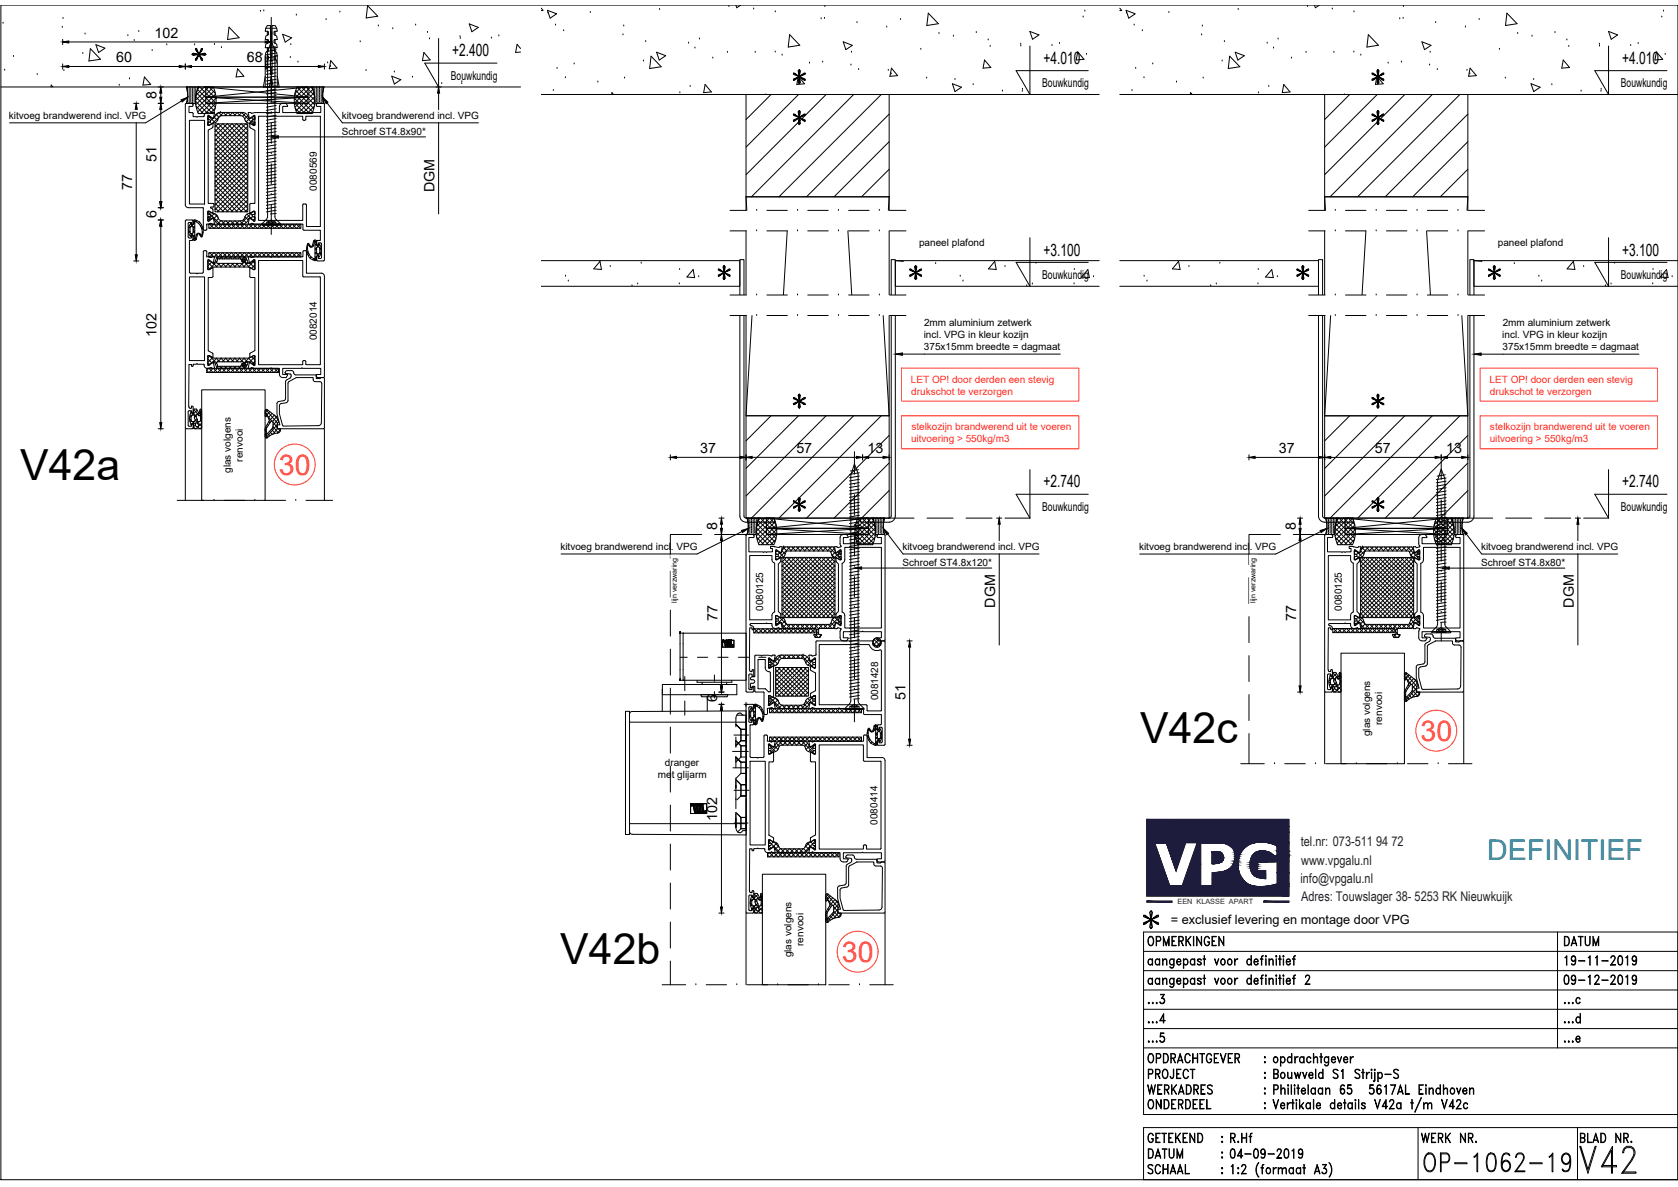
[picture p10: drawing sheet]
<svg xmlns="http://www.w3.org/2000/svg" width="420mm" height="297mm" viewBox="0 0 420 297" stroke-linecap="round" stroke-linejoin="round" font-family="sans-serif">
<defs><g id="words">
<text font-size="11" x="394.8" y="294.9">V42</text>
<g font-size="10.7">
<text x="5" y="120.1">V42a</text>
<text x="285.5" y="186">V42c</text>
<text x="140.3" y="241.3">V42b</text>
</g>
<text font-size="8.8" x="355.6" y="294.6">OP-1062-19</text>
<g font-size="7.2" fill="#ff2d21">
<text x="69.9" y="118.8">30</text>
<text x="355.7" y="185.4">30</text>
<text x="210.8" y="240.7">30</text>
</g>
<text font-size="7.2" fill="#0089b6" x="372.4" y="215.3">DEFINITIEF</text>
<text font-size="6.2" x="47.3" y="16.2">*</text>
<text font-size="5.7" x="286.8" y="291">DATUM</text>
<g font-size="5.3">
<text x="286.5" y="237.8">OPMERKINGEN</text>
<text x="390.9" y="237.8">DATUM</text>
<text x="286.5" y="267.1">OPDRACHTGEVER</text>
<text x="286.5" y="294.9">SCHAAL</text>
</g>
<g font-size="4.3">
<text x="113.2" y="14.1">+2.400</text>
<text x="261.3" y="16">+4.010</text>
<text x="406.1" y="16">+4.010</text>
<text x="261.3" y="63.9">+3.100</text>
<text x="406.1" y="63.9">+3.100</text>
<text x="261.3" y="122">+2.740</text>
<text x="406.1" y="122">+2.740</text>
</g>
<g font-size="3.6">
<text x="38.7" y="9.4">102</text>
<text x="29.1" y="15.6">60</text>
<text x="61.8" y="15.6">68</text>
<text x="39.2" y="24.8" transform="rotate(-90 39.2 24.8)">8</text>
<text x="39.2" y="40.6" transform="rotate(-90 39.2 40.6)">51</text>
<text x="33.1" y="47.6" transform="rotate(-90 33.1 47.6)">77</text>
<text x="108.8" y="48.1" transform="rotate(-90 108.8 48.1)">DGM</text>
<text x="39.2" y="54.5" transform="rotate(-90 39.2 54.5)">6</text>
<text x="39.2" y="84.2" transform="rotate(-90 39.2 84.2)">102</text>
<text x="175.3" y="113.4">37</text>
<text x="199.4" y="113.4">57</text>
<text x="217.2" y="113.4">13</text>
<text x="320.2" y="113.4">37</text>
<text x="344.3" y="113.4">57</text>
<text x="362.1" y="113.4">13</text>
<text x="179.6" y="132.7" transform="rotate(-90 179.6 132.7)">8</text>
<text x="324.5" y="132.7" transform="rotate(-90 324.5 132.7)">8</text>
<text x="179.6" y="155.5" transform="rotate(-90 179.6 155.5)">77</text>
<text x="249.1" y="152" transform="rotate(-90 249.1 152)">DGM</text>
<text x="324.5" y="155.5" transform="rotate(-90 324.5 155.5)">77</text>
<text x="394" y="152" transform="rotate(-90 394 152)">DGM</text>
<text x="179.6" y="175.7" transform="rotate(-90 179.6 175.7)">6</text>
<text x="226.7" y="175.2" transform="rotate(-90 226.7 175.2)">51</text>
<text x="179.6" y="205.5" transform="rotate(-90 179.6 205.5)">102</text>
</g>
<g font-size="3.4" fill="#1d1c3c">
<text x="325.7" y="211.8">tel.nr: 073-511 94 72</text>
<text x="325.6" y="221">info@vpgalu.nl</text>
<text x="325.8" y="216.4">www.vpgalu.nl</text>
<text x="325.8" y="225.4">Adres: Touwslager 38- 5253 RK Nieuwkuijk</text>
</g>
<text font-size="3.2" x="293.2" y="231.1">= exclusief levering en montage door VPG</text>
<g font-size="3.1">
<text x="112.9" y="19.9">Bouwkundig</text>
<text x="261" y="21.8">Bouwkundig</text>
<text x="405.9" y="21.8">Bouwkundig</text>
<text x="261" y="69.8">Bouwkundig</text>
<text x="405.9" y="69.8">Bouwkundig</text>
<text x="261" y="127.8">Bouwkundig</text>
<text x="405.9" y="127.8">Bouwkundig</text>
</g>
<g font-size="2.5">
<text x="2.2" y="29.7">kitvoeg brandwerend incl. VPG</text>
<text x="85.6" y="29.7">kitvoeg brandwerend incl. VPG</text>
<text x="85.6" y="33.7">Schroef ST4.8x90*</text>
<text x="79.3" y="47.7" transform="rotate(-90 79.3 47.7)">0080569</text>
<text x="230.1" y="61.6">paneel plafond</text>
<text x="375" y="61.6">paneel plafond</text>
<text x="231.4" y="81.6">2mm aluminium zetwerk</text>
<text x="376.3" y="81.6">2mm aluminium zetwerk</text>
<text x="79.3" y="85.2" transform="rotate(-90 79.3 85.2)">0082014</text>
<text x="231.3" y="84.6">incl. VPG in kleur kozijn</text>
<text x="231.3" y="87.6">375x15mm breedte = dagmaat</text>
<text x="376.2" y="84.6">incl. VPG in kleur kozijn</text>
<text x="376.2" y="87.6">375x15mm breedte = dagmaat</text>
<text x="57.8" y="118.3" transform="rotate(-90 57.8 118.3)">glas volgens</text>
<text x="60.8" y="115.5" transform="rotate(-90 60.8 115.5)">renvooi</text>
<text x="140.3" y="137.6">kitvoeg brandwerend incl. VPG</text>
<text x="226" y="137.6">kitvoeg brandwerend incl. VPG</text>
<text x="285.2" y="137.6">kitvoeg brandwerend incl. VPG</text>
<text x="370.8" y="137.6">kitvoeg brandwerend incl. VPG</text>
<text x="226" y="141.6">Schroef ST4.8x120*</text>
<text x="370.9" y="141.6">Schroef ST4.8x80*</text>
<text x="191.1" y="152.9" transform="rotate(-90 191.1 152.9)">0080125</text>
<text x="336" y="152.9" transform="rotate(-90 336 152.9)">0080125</text>
<text x="219.9" y="175.3" transform="rotate(-90 219.9 175.3)">0081428</text>
<text x="343.1" y="184.2" transform="rotate(-90 343.1 184.2)">glas volgens</text>
<text x="346.1" y="181.4" transform="rotate(-90 346.1 181.4)">renvooi</text>
<text x="166.5" y="191.6">dranger</text>
<text x="164.7" y="194.6">met glijarm</text>
<text x="219.7" y="206.4" transform="rotate(-90 219.7 206.4)">0080414</text>
<text x="198.2" y="239.6" transform="rotate(-90 198.2 239.6)">glas volgens</text>
<text x="201.2" y="236.7" transform="rotate(-90 201.2 236.7)">renvooi</text>
</g>
<g font-size="2.5" fill="#ff2d21">
<text x="228.1" y="95.8">LET OP! door derden een stevig</text>
<text x="373" y="95.8">LET OP! door derden een stevig</text>
<text x="228.2" y="98.8">drukschot te verzorgen</text>
<text x="373.1" y="98.8">drukschot te verzorgen</text>
<text x="228.2" y="107.7">stelkozijn brandwerend uit te voeren</text>
<text x="373.1" y="107.7">stelkozijn brandwerend uit te voeren</text>
<text x="228.1" y="110.7">uitvoering &gt; 550kg/m3</text>
<text x="373" y="110.7">uitvoering &gt; 550kg/m3</text>
</g>
<g font-size="1.8">
<text x="169.4" y="150.9" transform="rotate(-90 169.4 150.9)">lijn verzwaring</text>
<text x="314.3" y="150.9" transform="rotate(-90 314.3 150.9)">lijn verzwaring</text>
</g>
<text font-size="1.8" fill="#1d1c3c" x="294.9" y="226.3">EEN KLASSE APART</text>
</g></defs>
<!-- layer: 0 -->
<g fill="none" stroke="#000" stroke-width=".25">
<path d="M46.7 25.9l-.3 .2v25.1a.77 .77 0 0 0 .8 .8h3.7l.1 5.6 .8-.2v-1.3l1-.2 .3 .2M46.7 25.9h1.3l.3 .3v.4h-1v1.6l1 .1 .1 .9h.8l.1 .2 .2-.2h1.6v-.3M47.4 30.1h3.8v21h-3.8zM52.1 31.4h.2M52.3 28.9h.1M52.3 28.9l-.3 .1 .1 2.4M52.3 28.9l1 .8 .1-.1M53.1 31h.2v.9l-1.2 .7v18.3h1.2l.3 .3-.2 .6h-.6M53.1 28.2l-.3 .2-.9-.2a.77 .77 0 0 0-.8 .7M53.1 31l-.8 .4M53.2 28.1l-.1 .1M53.2 28.2h.4"/>
<path d="M53.6 28.1l.1 .2M53.7 28.3l-.3 1.3M53.8 31h8.2v22h-8.2zM62.2 28.3l.3 1.3M62.2 28.1l-.1 .2M62.3 28.2h.4M62.7 28.1l.4 .3 .7-.2h4l.1 .1 .2-.1h1.9v-1.5a.82 .82 0 0 1 .8-.8h.8l.4 .6-1.2 .1v1.6h4.6l.2 .1 .2-.1h4.5v-1.6h-1l-.1-.4 .3-.3 1.5-.1 .2 .3v38.9l-.2 .3h-1.5l-.2-.3M63.5 31.4l-.9-.5v1l1.2 .8M63.5 31.4h.2M63.6 28.9l-1 .8-.1-.1M63.6 28.9h.2v.2M63.8 31.3l-.1 .1"/>
<path d="M63.8 32.7v18.2l-1.2 .1v2.3l.9-.4M63.8 29.1v2.2M46.4 55.3v51.7l.3 .3M46.7 55l-.3 .3M46.7 55h1.4l.3 .3M47.3 57.8l.3 .3M47.3 56.7l.3 .3M47.6 57l.1-.3h.5l.2 .8M47.6 57v1.3l.5 .2M47.6 57.9l-.3 .3M47.7 56l.4 .3M47.7 56l-.4 .7v1.8l.4 .7 .2-.3 .5 .2"/>
<path d="M47.7 56l1.1 1.1M47.9 56.1l.4 .2 .1-1.1 .4 .3v4.1l-.4 .4v-.9M47.9 56.1v-.4l-.7 .1-.1 3.5 .3 .3M47.9 58.5l.9 .8M48.1 58.5l-.5 .5M48.1 56.3l-.8 .8M48.4 58.2l-.3 .3M48.4 59.1l-.1 .9-.9 .3v7.8M48.4 55.3v.8M48.4 57.8v.4M48.4 59.9v.1M48.4 57.8l.4 .4"/>
<path d="M48.4 55.6l.4 .4M48.4 59.1l-.4-.2-.1 .7h-.5M48.4 57.5v.2M48.4 55.1l.4 .4 .1-.1M48.4 57.7v.1M48.4 55.1l.4-.1a2.95 2.95 0 0 1 1.6 4.3l-.4-.6M48.6 55l.5 .5M48.8 58.9l-.4 .4M48.8 55.6l-.7 .7M48.8 57.8l-.4 .4M48.8 56.7l-.4 .4M48.9 59.7l.2 .2"/>
<path d="M48.9 55.4h.1M49 55.4l.7 .5M49.1 58.8l.3 .2M49.2 59.7l-.5 .5M49.3 55.2l-.2 .3M49.5 58.6l-.4 1.3-.4 .3-.3-.2M49.5 58.6l.3-.1 .2 .2M49.7 55.9l.8 1.3 .1 1.6M49.8 58.4l.5 .4M50 55.6l-.3 .3M50.2 58.7l-.1 .1M50.3 56.7l.5 .5"/>
<path d="M50.5 59l.1 .2M50.5 56.2l-.3 .3M50.6 58.8l-.2 .2-.4-.6h-.6l-.3 .3-.2 1.1h-.2l.1-.2-.4 .4M50.6 58.8h.1M50.7 58.1l.2 .2M50.8 57l-.3 .3M50.9 58l-.2 .2M52.3 56.1h23v1h-23zM52.3 57l.2 .1M52.3 55.3h.1M52.3 55.3l1.1-.8 .2 1.6M52.4 52.9l-.4 .1v2.2l.3 .1"/>
<path d="M52.4 52.9l.7 .4M52.5 56.1l-.2 .2M52.5 56.1l1.1 1M52.8 51.8l-.1 .2 .6 .5M53.2 56.1h.4M53.3 52.5v.8h-.2M53.6 56.1l-1.1 1M53.6 56.1l1 1M54.6 56.1l-1 1M54.7 56.1l1 1M55.7 56.1l-1 1M55.8 56.1l1 1"/>
<path d="M56.8 56.1l-1 1M56.9 56.1l1 1M57.9 56.1l-1 1M58 56.1l1 1M59 56.1l-1 1M59 56.1l1.1 1M60.1 56.1l-1.1 1M60.1 56.1l1.1 1M61.2 56.1l-1.1 1M61.2 56.1l1.1 1M62.3 56.1l-1.1 1M62.3 56.1l1 1"/>
<path d="M63.3 56.1l-1 1M63.4 56.1l1 1M63.5 52.9l.3 .1M63.8 55.1v.3l-.2-.1-1.1-.8-.3 1.6h.5l.3-.2 .8 .2h4l.1-.2 .2 .2h1.5l.1-.2 .2 .2h6v1.2l.1 .3h4.2v2.5M63.8 53v2.1M64.4 56.1l-1 1M64.5 56.1l1 1M65.5 56.1l-1 1M65.6 56.1l1 1M66.6 56.1l-1 1M66.7 56.1l1 1M67.7 56.1l-1 1"/>
<path d="M67.7 56.1l1.1 1M68.8 56.1l-1.1 1M68.8 56.1l1.1 1M69.9 56.1l-1.1 1M69.9 56.1l1 1M70.9 56.1l-1 1M71 56.1l1 1M72 56.1l-1 1M72.1 56.1l1 1M73.1 56.1l-1 1M73.2 56.1l1 1M74.2 56.1l-1 1"/>
<path d="M74.3 56.1l1 1M75.3 56.1l-1 1M75.3 56.1h.1M76 51l-.2 .3v3.9h-11.1v-26.1h11.1v.7l.3 .3 .4-.1 .1-.9h3.6l-.1 27.6h-3.3l-.1-5.4-.2-.3M76.1 51.1h.4M47.4 69.3h3.8v20.9h-3.8zM51.8 64.3l-.1-.2v-1.2l-.7-.1-.2 5.5-1.3 .1-.2 .1-.1-.1h-1.5l-.3-.3M51.9 64.3l.9 .2 .3-.2M52.3 65h.1M52.3 65l-.3 .1v2.3M52.3 63.2h23v1.1h-23zM52.3 64.1l.2 .2"/>
<path d="M52.5 63.2l-.2 .2M52.5 63.2l1.1 1.1M53.1 67.1h.2M53.1 67.1l-.8 .4-.3-.1M53.2 64.2l-.1 .1M53.2 64.3h.4M53.3 67.1v2.2l-1.2 .1v18.3l1.2 .8v.9h-.2M53.6 63.2l-1.1 1.1M53.6 64.2l-.2 1.6-1.1-.8M53.6 63.2l1 1.1M54.6 63.2l-1 1.1M54.7 63.2l1 1.1"/>
<path d="M55.7 63.2l-1 1.1M55.8 63.2l1 1.1M56.8 63.2l-1 1.1M56.9 63.2l1 1.1M57.9 63.2l-1 1.1M58 63.2l1 1.1M59 63.2l-1 1.1M59 63.2l1.1 1.1M60.1 63.2l-1.1 1.1M60.1 63.2l1.1 1.1M61.2 63.2l-1.1 1.1M61.2 63.2l1.1 1.1"/>
<path d="M62.3 63.2l-1.1 1.1M62.3 63.2l1 1.1M62.5 67.1h.2M62.5 67.1l.1 2.2 1.2 .1v18.3M62.7 67.1l.8 .4 .3-.1M63.3 63.2l-1 1.1M63.4 63.2l1 1.1M63.8 65.2v-.2h-.2l-1.1 .8-.3-1.5 .5-.1 .4 .3 .7-.2h4l.1 .1 .2-.1h1.5l.1 .1 .2-.1h6v-1.4l.6-.2 .2 .3 .1 5.3 3.7 .1a.77 .77 0 0 1 .7 .7v25.1l-.2 .3M63.8 65.2v2.2M64.4 63.2l-1 1.1M64.5 63.2l1 1.1M64.7 65.2h11.1l.1 4.1h4.3l-.1 22-3.4-.1-.2-.8-.2-.2-.5 .2v.9h-11.1z"/>
<path d="M65.5 63.2l-1 1.1M65.6 63.2l1 1.1M66.6 63.2l-1 1.1M66.7 63.2l1 1.1M67.7 63.2l-1 1.1M67.7 63.2l1.1 1.1M68.8 63.2l-1.1 1.1M68.8 63.2l1.1 1.1M69.9 63.2l-1.1 1.1M69.9 63.2l1 1.1M70.9 63.2l-1 1.1M71 63.2l1 1.1"/>
<path d="M72 63.2l-1 1.1M72.1 63.2l1 1.1M73.1 63.2l-1 1.1M73.2 63.2l1 1.1M74.2 63.2l-1 1.1M74.3 63.2l1 1.1M75.3 63.2l-1 1.1M75.3 64.3h.1M76.8 61.9l.2 .2M76.8 63l.6 .6M77 62l-.2 .2M77 61.1l.2 .1"/>
<path d="M77.1 61.4h.1M77.1 61.4a2.79 2.79 0 0 0 1.8 3.5l.4 .1M77.1 63l-.2 .2M77.3 61.3l-.2-.1-.1 .2M77.4 61.4l.4 .5M77.4 63.7l-.2 .3M77.6 61.4l-.2 .1M77.9 64.3l-.3 .3M78.1 61.6h-.4l-.5-.7a2.93 2.93 0 0 0 1.6 4.4l.4-.2M78.3 61.2l.2 .3M78.5 60.4l.2 .2M78.5 64.7l.5 .5"/>
<path d="M78.6 64.8l-.3 .2M78.9 60.1l-.4 .2-.3 1.3M78.9 61l.8 .8M78.9 63.2l1.1 1M78.9 64.2l.4 .4M78.9 60.1l.3 .1M78.9 60.1l-.4 .4M79.2 60.2l.1 .1M79.3 63.3l.1 .2h.4l.2-.2 .4 .2M79.3 60.3l-.4 .3v-.2h-.1l-.3 1.1-.3 .3h-.5l-.4-.5M79.3 60.3h.1M79.3 62v.4l-.4-.3"/>
<path d="M79.3 64.2v.8M79.3 61l-.4 .4M79.3 62l-.4 .4M79.3 63.1l-.4 .4M79.3 64.2l-.4 .4M79.3 62.4l-.2 .2 .2 .7M79.3 65l-.1 .1M79.5 61.3l-.2-.1v-.9l-.4 .3v4.2l.4 .2 .1-1h.3l.1 .3 .2-.1M79.5 61.3h.2l.2-.3 .5 .8v1.7l-.4 .7M79.5 61.8l-.2 .2M79.5 61.8h.4l.2 .2v1.3M80.1 62.2l.3 .2"/>
<path d="M80.1 61.3l-.6 .5M80.2 60.1l-.9 .2v.9l.3 .2 .1-.6 .8 .1v3.5l-.1 .2-.7 .1-.1-.6-.3 .1M80.4 62.1l-.3 .3M80.4 63.2l-.9 .8M185.3 73.8v-8.8h1v8.8M185.3 79v50.1a1.53 1.53 0 0 0 1.5 1.6M186.3 79v50.1l.1 .3 .4 .3h7.2v1h-7.2M223.2 73.8v-8.8h1v8.8M223.2 79l-.1 50.1v.3l-.5 .3h-7.1v1h7.1M224.2 79v50.1a1.53 1.53 0 0 1-1.6 1.6M330.1 79v50.1a1.53 1.53 0 0 0 1.6 1.6M330.1 73.8v-8.8h1.1v8.8"/>
<path d="M331.2 79v50.1l.2 .5h.3M368.1 73.8v-8.8h1v8.8M368.1 79v50.1M369.1 79v50.1a1.53 1.53 0 0 1-1.6 1.6M47.3 91.3l-.1 10.4 .4 .5h.3v-.3M47.3 91.3l.6-.1 .1 .4 .1 .1 .2-.1 .1-.4h.8l.1-.2 .2 .2h1.6v.2M51.1 91.4a.79 .79 0 0 0 .9 .8l.8-.2M51.8 92.2h17.9v1h-17.9zM51.8 92.7l.5 .5M52.3 92.2l-.5 .5M52.3 91.4h.1M52.3 91.4l1.1-.8 .2 1.6"/>
<path d="M52.3 92.2l1.1 1M52.8 92l.3 .2M53.1 89.4l-1-.4-.1 2.3 .3 .2M53.2 92.2h.4M53.4 92.2l-1.1 1M53.4 92.2l1 1M54.4 92.2l-1 1M54.5 92.2l1 1M55.5 92.2l-1 1M55.6 92.2l1 1M56.6 92.2l-1 1M56.7 92.2l1 1"/>
<path d="M57.7 92.2l-1 1M57.8 92.2l1 1M58.8 92.2l-1 1M58.9 92.2l1 1M59.9 92.2l-1 1M59.9 92.2l1.1 1M61 92.2l-1.1 1M61 92.2l1 1M62 92.2l-1 1M62.1 92.2l1 1M63.1 92l-.4 .2M63.1 92l.7 .2h4l.1-.2 .2 .2h1.9v1.5a.84 .84 0 0 0 .8 .8h.8l.4-.6"/>
<path d="M63.1 92.2l-1 1M63.2 92.2l1 1M63.8 87.7l-1.2 .8-.1 .9h.2l.8-.4 .3 .1M63.8 91.2v.2h-.2l-1.1-.8-.4 1.5 .6 .1M63.8 89.1v2.1M64.2 92.2l-1 1M64.3 92.2l1 1M65.3 92.2l-1 1M65.4 92.2l1 1M66.4 92.2l-1 1M66.5 92.2l1 1M67.5 92.2l-1 1"/>
<path d="M67.5 92.2l1.1 1M68.6 92.2l-1.1 1M68.6 92.2l1.1 1M69.7 92.2l-1.1 1M69.7 93.2h.1M71.4 93.3l.2 .2M71.4 93.2l.2-.4 1.4-.1 .3 .1 .2 .4M71.4 93.3h.1M71.5 99.7l-.4 .5M71.6 93.5l1.2 .2 .1 .5-.3 .4M72 93.9v-.2h-1.2v-1.5h4.6l.2-.2 .2 .2h4.5v1.5h-1l-.1 .4M72.4 95.4l-.3 .5-.1 4.6-.3 .3-1.3 .2"/>
<path d="M72.6 94.6l-1.1 .7v4.5M73.5 93.3l.1 .2 .5 .3M73.5 93.3h.1M74.1 93.8h5l.1 .9h1M78.4 95l.3 .5h1.5l.4 .5-.1 9.8a.77 .77 0 0 1-.8 .7l-8.9 .1a9 9 0 0 1-.8-5.3l.4-.3M78.4 95v-.5h-4.1l-1.9 1M79.2 94l.3 .5h1.5M80.3 94.6l-.1 .1M80.4 94.5h-.1M81 94.5l.2 .2-.1 12.5-11.6 .1v-1.5M47.5 104.8l.4 .4M47.6 103.8l.3 .3"/>
<path d="M47.8 106.2l.2 .2M47.9 103h-.1a4 4 0 0 0 .1 3.3l.2-.3h.3l.1 1.1M47.9 105.2l-.3 .3M47.9 103l.3 .4M47.9 103l.1 .2M47.9 103l-.1 .1M47.9 101.8l.2-.2 .3 .3v1.3l-.4 .2-.1-.6-.7 .1-.1 3.5 .1 .2 .7 .1 .1-.6h.3l.1 .9-.3 .3h-1.4M47.9 101.9h.1M48 104l-.5 .5M48 104l-.1 1.4 .3 .1M48.1 106.1l-.2 .2M48.1 103.9l-.1 .1"/>
<path d="M48.2 105.5l.7 .7M48.3 105.5h-.1M48.3 103.4l.8 .8M48.5 102.5l-.1 .9h-.2M48.5 106.8l.4 .5M48.5 107.1l.1 .2h1.7l.2-.2M48.5 102.4h.1M48.7 104l.1 1.3M48.8 105.3l-.6 .7M48.8 105.4l-.5 .1M48.9 105.1l1.6 1.6M48.9 106.3l-.4 .5"/>
<path d="M49 105.8l.4 .1 .3 .4-.1 .4-.6-.1zM49.1 104.3l.3 .8M49.1 102.4l.8 1.1M49.1 102.4l-.6 .1 1.5 1.5M49.1 104l-.4 .4M49.1 103.8v.5M49.3 104.8l-.4 .5M49.4 102.6l-1.3 1.3 .6 .1M49.4 103.7l.4 .3M49.4 103.7l-.3 .1M49.5 106.7l.5 .6M49.6 106.7h-.1"/>
<path d="M49.7 105.5l-.3 .4M49.8 103.3l-.4 .4M50 102.7v.7l-.1 .1M50 103l.5 .4M50 102.7h.1M50.2 103.8l-.4 .2M50.2 103.8l.1-.8-.1 2.2-.2 .3h-.4l-.2-.4M50.2 105.3l.3 .3M50.2 104.3l.3 .2M50.4 102.4h-.3l-.1 .3M50.4 102.4l.1 4.7M50.5 102.6l-.5 .5"/>
<path d="M50.5 103.7l-.2 .2M50.5 104.8l-.3 .3M50.5 105.8l-1.4 1.5M50.5 106.9l-.4 .4M66.4 103.4l.4 .4M66.4 107.7l.3 .4M66.4 108.8l.6 .7M66.6 106.8l.2 .3M66.6 102.5l2.9 3.4M66.7 108.4l-.3 .3M66.7 107.3l-.3 .3M66.8 103.9l-.3 .4"/>
<path d="M66.8 107l-.1 2.1 .3-.7 .5 .7M66.8 107l1-1.5 .5-.1v1.6l-1.3 1.5M66.9 106.2l.3 .3M67 102.6l-.6 .7M67 104.1l1.1 1.3M67.3 105.5l.3 .4M67.5 107.9l.7 .8M67.6 103l-.7 .8M68 107.4l.9 1.1M68.1 103.4l-.9 1.1M68.3 107.1h.1M68.4 105.7l1 1.3"/>
<path d="M68.4 106.8l1.3 1.5M68.7 103.9l-1.2 1.4M68.7 103.9l.7 .9M69.2 104.3l-.9 1.1M69.4 106.2l-2.8 3.4M69.5 105.8l.3-.2-.6-1.3-2.3-1.8h-.3l-.2 .4v1.1l.3 .2 .1-.8 .7 1.8-1.1 2.1v2.1l.2 .2h.4M69.5 107.3l-1.2 1.4M69.6 105l-1.2 1.4M69.7 107.3l.5 .5M69.8 100.5l-.5 .5 .1 2.6 .7 2.7h-.7v.8l.2 .2M69.8 108.3l-.3 .1a3.8 3.8 0 0 0-2.5 1.1M70.1 107.9l-.3 .4"/>
<path d="M70.1 107.3l.1 .6M70.2 107.5l-.7 .9M71.1 100.3l-1.3 .2M180.6 130.2v3M180.6 134.3v38.4M187 133.7l-.2 .3v38.9l.2 .3M187 133.8h1.5M188.5 133.7l.3 .5M188.8 134.2l-.1 .3h-1.2v3.6h3.5l.1 .2 .2-.2 .6 .2 .2-.2h1.3v-.8h-.5v-.6h1M193.9 136.7l1 .3 .4-.2h.5l-.3 1.6-1-.8M194.5 137.6l-.3 .1v2.3l.3 .1 .9-.6 .1 .1v.9l-.6 .6v11.9l.6 .6v.9l-.2 .1-.8-.6-.3 .1M195.8 139.5h13.3v15.1h-13.3z"/>
<path d="M195.9 139.5l-.1 .1M196 139.5l13.1 13.1M197 139.5l-1.2 1.2M197.1 139.5l12 12M198 139.5l-2.2 2.2M198.1 139.5l11 10.9M199.1 139.5l-3.3 3.3M199.2 139.5l9.9 9.9M200.2 139.5l-4.4 4.4M200.3 139.5l8.8 8.8M201.3 139.5l-5.5 5.5M201.4 139.5l7.7 7.7"/>
<path d="M202.4 139.5l-6.6 6.6M202.5 139.5l6.6 6.6M203.5 139.5l-7.7 7.7M203.6 139.5l5.5 5.5M204.6 139.5l-8.8 8.8M204.7 139.5l4.4 4.4M205.7 139.5l-9.9 9.9M205.7 139.5l3.4 3.3M206.7 139.5l-10.9 10.9M206.8 139.5l2.3 2.2M207.8 139.5l-12 12M207.9 139.5l1.2 1.2"/>
<path d="M208.9 139.5l-13.1 13.1M209 139.5l.1 .1M210.3 136.1l.3 .7-.8 .2-.3-.2-.5 .1 .3 1.5 1.1-.8 .2 .1v2.3l-1.3-.4v.9l.6 .6v11.9l-.6 .6v.9l.2 .1 .8-.6 .3 .1M211.5 137h9.2v20.2h-9.2v-3.2a.9 .9 0 0 0-.6-.8v-12.2l.4-.4 .2-.5zM211.9 133.7l.5 .8h-1.2v1.6h4.6l.2 .1 .1-.1h4.6v-1.6h-1l-.1-.3M211.9 133.8h-.7a.82 .82 0 0 0-.9 .8v1.5M219.6 134.1v.1M219.7 133.9l-.1 .2M219.9 133.7l-.2 .2M219.9 133.8h1.5M221.4 133.7l.2 .3v26.1l-.2 .3M325.5 130.2v3"/>
<path d="M325.5 134.3v38.4M331.7 129.7h7.2v1h-7.2M331.7 134v38.9M331.9 133.8l-.2 .2M331.9 133.8h1.5l.3 .3-.1 .4h-1.2v3.6h3.5l.1 .2 .2-.2 .6 .2 .2-.2h1.3v-.8h-.5v-.6h1l1 .3 .4-.2M332.6 139h5.6v1.3l.7 .6v12.3a.93 .93 0 0 0-.7 .9v1h-5.6zM340.2 139.6h.2l-.1 1M340.2 139.6l-.8 .5M340.2 136.8h.4M340.2 138.2l.2 .1M340.3 138.2l-1-.6-.2 .1v2.3l.3 .1M340.6 136.8l.1 .1"/>
<path d="M340.7 139.5h13.3v15.1h-13.3zM340.7 136.9l-.3 1.4M340.8 139.5l-.1 .1M340.8 139.5l13.2 13.1M341.9 139.5l-1.2 1.2M341.9 139.5l12.1 12M342.9 139.5l-2.2 2.2M343 139.5l11 10.9M344 139.5l-3.3 3.3M344.1 139.5l9.9 9.9M345.1 139.5l-4.4 4.4M345.2 139.5l8.8 8.8"/>
<path d="M346.2 139.5l-5.5 5.5M346.3 139.5l7.7 7.7M347.3 139.5l-6.6 6.6M347.4 139.5l6.6 6.6M348.4 139.5l-7.7 7.7M348.4 139.5l5.6 5.5M349.5 139.5l-8.8 8.8M349.5 139.5l4.5 4.4M350.6 139.5l-9.9 9.9M350.6 139.5l3.4 3.3M351.6 139.5l-10.9 10.9M351.7 139.5l2.3 2.2"/>
<path d="M352.7 139.5l-12 12M352.8 139.5l1.2 1.2M353.8 139.5l-13.1 13.1M353.9 136.9l.3 1.5 1.1-.8 .2 .1v2.3l-.3 .1M353.9 139.5l.1 .1M354 136.8l-.1 .1M354 136.8h.4M354.3 139.6v1M354.3 139.6l.9 .5M354.4 136.8l.4 .2M355.2 136.1l.3 .6-.7 .3M356.4 137h9.2v20.2h-9.2v-3.4l-.6-.6-.1-12.2 .5-.4 .2-.5z"/>
<path d="M357.3 134.4l-.4-.6h-.8a.82 .82 0 0 0-.9 .8v1.5M364.5 134.2l.1 .3h1v1.6h-4.6l-.1 .1-.2-.1h-4.6v-1.6h1.1l.1-.1M364.5 134.1v.1M364.6 133.9l1.7-.1 .2 .2v26.1l-.2 .3M364.6 133.9l-.1 .2M368 129.1v.3l-.5 .3h-7.1v1h7.1M170.3 158.5h.1M170.3 158.4v11.8M170.3 158.4h.1M170.3 158.4v.1M170.3 158.4l.7 .1M171 158.5l15.8 .1"/>
<path d="M171 158.5v11.7M171.1 158.5l-.1 .1M186.8 158.6v11.5M187.8 156.3l.3 .3M187.8 156.3h.1M188.1 156l-.3 .3M188.1 156h3.7l.1-.1 .2 .1h1.2a.95 .95 0 0 0 .8 1.3M188.1 156.6h.1M188.1 156.6l.5 .2 .2 .5M188.3 157.4l.2 .2 .2-.2M188.3 157.4v-.3h-.6v10.7M188.7 157.3h15.4v1.1h-15.4z"/>
<path d="M188.7 158.3l.1 .1M188.9 157.3l1 1.1M189.9 157.3l-1 1.1M190 157.3l1 1.1M191 157.3l-1 1.1M191.1 157.3l1 1.1M192.1 157.3l-1 1.1M192.2 157.3l1 1.1M193.2 157.3l-1 1.1M193.2 157.3l1.1 1.1M194 140.9a.89 .89 0 0 1-.7-.9v-1h-5.6v16.1h5.6v-1.1a.89 .89 0 0 1 .7-.9M194 140.9v12.3"/>
<path d="M194.2 154.2v2.3h.3M194.3 157.3l-1.1 1.1M194.3 157.3l1.1 1.1M194.5 156.5l1-.7 .3 1.4-.5 .1-.4-.2M194.9 157.1l-.8 .2M195.4 157.3l-1.1 1.1M195.4 157.3l1 1.1M195.8 153.5l1.1 1.1M195.8 152.4l2.2 2.2M195.8 151.3l3.3 3.3M195.8 150.2l4.4 4.4M195.8 149.1l5.4 5.5"/>
<path d="M195.8 148l6.5 6.6M195.8 147l7.6 7.6M195.8 145.9l8.7 8.7M195.8 144.8l9.8 9.8M195.8 143.7l10.9 10.9M195.8 142.6l12 12M195.8 141.5l13 13.1M195.8 140.4l13.3 13.3M196.4 157.3l-1 1.1M196.5 157.3l1 1.1M197.5 157.3l-1 1.1M197.6 157.3l1 1.1"/>
<path d="M198.6 157.3l-1 1.1M198.7 157.3l1 1.1M199.7 157.3l-1 1.1M199.8 157.3l1 1.1M200.8 157.3l-1 1.1M200.8 157.3l1.1 1.1M201.9 157.3l-1.1 1.1M201.9 157.3l1.1 1.1M203 157.3l-1.1 1.1M203 157.3l1 1.1M204 157.3l-1 1.1M204.1 157.3h.1"/>
<path d="M209.1 154.6h.1M209.1 153.5l-1.1 1.1M209.1 152.4l-2.2 2.2M209.1 151.3l-3.3 3.3M209.1 150.2l-4.4 4.4M209.1 149.1l-5.5 5.5M209.1 148l-6.5 6.6M209.1 147l-7.6 7.6M209.1 145.9l-8.7 8.7M209.1 144.8l-9.8 9.8M209.1 143.7l-10.9 10.9M209.1 142.6l-12 12"/>
<path d="M209.1 141.5l-13.1 13.1M209.1 140.4l-13.3 13.3M210.6 156.5h-.2l-1.1-.8-.3 1.5 .5 .1 .4-.2 .7 .2-.2 .6-.1 1.7a.82 .82 0 0 0 .9 .8M210.6 154.2v2.3M218.8 160l1.4 1.4M219.4 159.6l-.8 .8M219.5 159.6l1.1 1.1M219.6 160h.1M219.6 160l.1-.4h1v-1.5h-4.6l-.1-.2-.2 .2h-4.6v1.5l1.2 .1-.5 .7M220.2 159.9l-1.4 1.4M332.7 156.3l.3 .3M332.7 156.3h.1"/>
<path d="M333 156l-.3 .3M333 156h3.7l.1-.1 .2 .1h1.2a.95 .95 0 0 0 .8 1.3M333 156.6h.1M333 156.6l.4 .2 .2 .4M333.2 157.4l.2 .2 .2-.2M333.2 157.4v-.3h-.6l-.1 10.5 .4 .5M333.6 157.2v.2M333.7 157.3h15.4v1h-15.4zM333.7 158.2l.1 .1M333.8 157.3l-.1 .1M333.9 157.3l1 1M334.9 157.3l-1 1"/>
<path d="M335 157.3l1 1M336 157.3l-1 1M336.1 157.3l1 1M337.1 157.3l-1 1M337.2 157.3l1 1M338.2 157.3l-1 1M338.2 157.3l1.1 1M339.1 154.1l.3-.1 .8 .5M339.1 154.2v2.3M339.3 157.3l-1.1 1M339.3 157.3l1 1M340.3 155.9l-1 .6h-.2"/>
<path d="M340.3 140.6l-.5 .5v11.9l.6 .6v.9h-.2M340.3 157.3l-1 1M340.4 157.3l1 1M340.4 155.8l-.2 .1M340.4 155.8l.3 1.5h-.5l-.3-.2-.9 .2M340.7 153.5l1.1 1.1M340.7 152.4l2.2 2.2M340.7 151.3l3.3 3.3M340.7 150.2l4.3 4.4M340.7 149.1l5.4 5.5M340.7 148l6.5 6.6M340.7 147l7.6 7.6"/>
<path d="M340.7 145.9l8.7 8.7M340.7 144.8l9.8 9.8M340.7 143.7l10.9 10.9M340.7 142.6l11.9 12M340.7 141.5l13 13.1M340.7 140.4l13.3 13.3M341.4 157.3l-1 1M341.5 157.3l1 1M342.5 157.3l-1 1M342.6 157.3l1 1M343.6 157.3l-1 1M343.7 157.3l1 1"/>
<path d="M344.7 157.3l-1 1M344.8 157.3l1 1M345.8 157.3l-1 1M345.8 157.3l1.1 1M346.9 157.3l-1.1 1M346.9 157.3l1.1 1M348 157.3l-1.1 1M348 157.3l1 1M349 157.3l-1 1M349.1 157.3h.1M354 154.6h.1M354 153.5l-1.1 1.1"/>
<path d="M354 152.4l-2.2 2.2M354 151.3l-3.3 3.3M354 150.2l-4.4 4.4M354 149.1l-5.5 5.5M354 148l-6.6 6.6M354 147l-7.6 7.6M354 145.9l-8.7 8.7M354 144.8l-9.8 9.8M354 143.7l-10.9 10.9M354 142.6l-12 12M354 141.5l-13.1 13.1M354 140.4l-13.3 13.3"/>
<path d="M354.3 153.6l-.1 1 1-.5M354.3 140.6l.5 .5v11.9l-.5 .6M354.8 157.1l-.8 .2M354.8 157.1l.7 .3-.2 .5-.1 1.7a.85 .85 0 0 0 .9 .8l.8-.1 .4-.5M355.2 140.1h.1M355.2 154v.1M355.2 154.1h.3M355.5 156.5h-.2l-1.1-.8-.2 1.6M355.5 154.2v2.3M357.3 159.8l-.1-.2h-1.1v-1.5h4.6l.2-.2 .1 .2h4.6v1.5h-1l-.1 .4M364.4 159.7l.1 .9 1-.1M364.4 159.7h-5.1l-.4-.3-.3-.7-1.4-.1-.5 .3v.3l.1 .2 1.3 .2 .1 .5"/>
<path d="M156.6 178h1v30.8h-1zM157.6 178.7a.66 .66 0 0 1 .7-.7l28.5-.1v31l-28.5-.1a.69 .69 0 0 1-.7-.7M165.8 172.5v5.5M165.8 173.8h18.7v-2.5h-18.6v2.5M170.3 164.5h1.8M170.3 170.2h.1M171 170.1l.1 .1M171 170.2h-.7M171.5 169.3v3.5M171.5 175.4v3.6M174.5 170.2v.5h8.7v-.5M174.6 164.5h2.6"/>
<path d="M175.6 173.8v.4l.2 .2h6.2l.2-.2v-.4M175.8 170.7v.6M177.1 174.4v3.5M178.9 168.9v1.6M178.9 173.1v1.6M179.8 164.5h2.5M180.6 176.8v51.2M180.9 160.2h2.9v1.7h-2.9zM181.1 160.5h.1M181.1 160.4h.1M181.1 160.4h1.5M181.1 160.5v.1"/>
<path d="M181.1 160.6h.3l.2 1.1M181.1 160.4v.1M181.1 160.6h.1M181.2 160.4h.1M181.6 161.7h.1M181.6 161.7l.1 .1M181.7 161.8h.1M181.8 161.8h.1M181.8 161.7h.1M181.8 161.7v.1M181.9 160.6h-.2l.1 1.1M181.9 160.6l.2 1.1"/>
<path d="M182 170.7v.6M182 160.4h.1M182.1 161.7h.1M182.1 161.7v.1M182.1 161.8h.1M182.1 160.6h.3M182.1 160.6l.2 1.1M182.2 161.8h.1M182.3 161.8h.1M182.3 161.7v.1M182.3 161.7h.1M182.4 160.6l.2 1.1"/>
<path d="M182.5 160.4h.1M182.6 160.4h.1M182.6 161.7h.1M182.6 161.7v.1M182.6 160.5l.2 1.1h.2l-.1-1.1M182.6 161.8h.1M182.6 161.8h1M182.9 160.5h.1M182.9 160.4h.1M182.9 160.4v.1M183 160.4h.1M183 160.4l.1 .1"/>
<path d="M183.1 160.4h.1M183.1 160.5l.2 1.1M183.2 161.8h.1M183.3 161.6h.3M183.5 161.8h.1M183.6 161.6h.1M183.6 161.8h.1M183.6 161.6v.1M183.6 161.7v.1M183.6 161.7h.1M184.5 179h2.3M184.9 164.5h2.5"/>
<path d="M186.1 179l-.6-.5a1.08 1.08 0 0 0-1.2 1.2v2.2M186.3 176.3h2.3l.1 1-.2 .2-.2-.2M186.8 175.8v52.6l1.8 .1 .1-1.1-.2-.2-.2 .2M186.8 170.1l-15.8 .1M187 176.2l-.2 .3M187 173.2h1.5M187.5 172.3l.3 .3M187.5 168.9v3.4M187.5 177.1v3.4M187.7 179l.3 .3M187.7 177.9l.3 .3M187.8 168.7l-.3 .2"/>
<path d="M187.8 176.9l-.3 .2M187.8 168.7h.5v.4M187.8 176.9h.5v.4M188 179.1l-.3 .3M188.1 177.2h.1l.1 .3 .3-.1 .1-1 .5 .3v4.1l-.5 .4v-1l-.4-.1-.1 .3h-.1M188.1 177.2l-.4 .7v1.8l.4 .7M188.1 177.2l1.1 1.1M188.3 167.7l.2-.2 .2 .2v1.4l-.2 .2-.2-.2M188.3 172.1l.2-.2 .2 .2M188.3 167.8v.3l-.5-.1-.1-.2M188.3 172.1v.5h-.5M188.3 179.7l.9 .8"/>
<path d="M188.5 179.7l-.5 .5M188.5 177.5l-.8 .8M188.7 172.1v.8l-.2 .3M188.7 176.4l.4 .3 .2-.2a3.2 3.2 0 0 1 1.7 3.5M188.7 179v.4M188.7 179l.5 .4M188.7 176.8l.5 .4M188.7 179.4l-.2 .3M188.7 179l.2-.2-.2-.8-.6-.1-.1 1.5 .1 .2 .4 .1M188.7 176.4l.5-.2a3 3 0 0 1 1.8 4.2M189 176.2l.5 .5M189.2 179l-.5 .4"/>
<path d="M189.2 177.9l-.5 .4M189.2 176.8l-.5 .4M189.5 180l.2 .2M189.7 176.4l-.2 .3M189.9 165v7.4M189.9 172.4h1.7M189.9 165h1.6M190 164.5h1.8M190.2 179.6l.5 .4M190.4 179.9a.32 .32 0 0 0-.4-.2 .32 .32 0 0 0-.2 .3M190.4 179.9l.3 .6 .3-.1M190.4 176.8l-.3 .3"/>
<path d="M190.5 179.8l.2 .3M190.5 179.7l-.3-.1-.6 .2-.3 1.2h-.2l.1-.2-.5 .4M190.6 179.9l-.2 .1M190.6 177.9l.6 .5M190.9 177.5l-.3 .2M191 179.3l.2 .2M191.2 178.2l-.3 .3M191.3 179.2l-.3 .3M191.5 165l.1 2.1a1.35 1.35 0 0 0 1.2 1.1l.1 .2M191.6 178.8h.3M191.6 172.4l.9 .7M192.2 177.6v.9l-.3 .3"/>
<path d="M192.4 164.9v2.2l.3 .1M192.5 173.1h.3M192.6 164.7l-.2 .2M192.6 164.7h.1M192.7 164.7h.1M192.7 176.5l1-.8 .4 1.6h-.6l-.3-.2-1 .2v.3M192.7 177.3h23v1h-23zM192.7 164.7l.9 .7M192.7 178.2l.1 .1M192.7 176.5h.1M192.8 167.2l.9-.5v7.8l-.1 .1-.9-.5h-.2l-.1 2.3 .3 .2M192.8 177.3l-.1 .2"/>
<path d="M192.9 168.4l-.1 4.7M192.9 177.3l1 1M193.6 165.3v.2l.2-.1 .2-1.5h-.5l-.3 .3-2.2-.2-.3 .2-.2-.2h-1.4l-.1 5.3h-.6a.5 .5 0 0 0-.5 .7l.7 .1a.43 .43 0 0 1 .4 .4 .43 .43 0 0 1-.4 .5l-.7 .1v1h.3l.2-.4h.6l.1 1.4 2.2 .2v5.3l.2 .2M193.9 177.3l-1 1M194 177.3l1 1M194.2 167h8.2v7.2h-8.2zM194.2 167.5l6.7 6.7M194.2 168.6l5.6 5.6M194.2 169.7l4.5 4.5M194.2 170.8l3.4 3.4M194.2 171.9l2.3 2.3M194.2 173l1.3 1.2"/>
<path d="M194.2 174.1l.2 .1M194.4 167l-.2 .2M194.8 167l7.2 7.2M195 177.3l-1 1M195.1 177.3l1 1M195.5 167l-1.3 1.3M195.9 167l6.5 6.6M196.1 177.3l-1 1M196.2 177.3l1 1M196.5 167l-2.3 2.4M197 167l5.4 5.5M197.2 177.3l-1 1"/>
<path d="M197.3 177.3l1 1M197.6 167l-3.4 3.4M198.1 167l4.3 4.4M198.3 177.3l-1 1M198.3 177.3l1.1 1M198.7 167l-4.5 4.5M199.2 167l3.2 3.3M199.4 177.3l-1.1 1M199.4 177.3l1 1M199.8 167l-5.6 5.6M200.2 167l2.2 2.2M200.4 177.3l-1 1"/>
<path d="M200.5 177.3l1 1M200.9 167l-6.7 6.7M201.3 167l1.1 1.1M201.5 177.3l-1 1M201.6 177.3l1 1M202 167l-7.2 7.2M202.4 170.9l-3.2 3.3M202.4 167v.1M202.4 173.1l-1.1 1.1M202.4 172l-2.2 2.2M202.4 169.9l-4.3 4.3M202.4 168.8l-5.4 5.4"/>
<path d="M202.4 167.7l-6.5 6.5M202.5 177.2l.6 .1 .3-.2 .8 .2h5.7l.2-.2 .2 .2h3.5l.1-.2 .2 .2h2.1v1.3M202.5 164.1l.4 1.4 .1-.2M202.6 177.3l-1 1M202.7 177.3l1 1M202.8 175.8l-.3 1.4M202.8 175.8l.2-.1 .9 .8M202.9 167.6l1.3 .9M202.9 166.8l.2-.1 .8 .5M202.9 174.5l.1 .1 .9-.5h.3v2.3l-.2 .2M202.9 166.8v.8M202.9 173.7v.8"/>
<path d="M203.7 177.3l-1 1M203.8 177.3l1 1M203.9 176.5l.1 .1M203.9 164.7l-.9 .7M204 164.7h-.1M204 164.7l.2 .2M204 164.7h.1M204.2 164.9v2.2l-.3 .1M204.2 168.5v4.3l-1.3 .9M204.8 177.3l-1 1M204.9 177.3l1 1M205.1 161.3l12.5 .1a2.16 2.16 0 0 0 3 1.3l.1 15.1-3.5 .1-.1-1.3-.2-.2h-11.8z"/>
<path d="M205.9 177.3l-1 1M205.9 177.3l1.1 1M207 177.3l-1.1 1M207 177.3l1.1 1M208.1 177.3l-1.1 1M208.1 177.3l1 1M209.1 177.3l-1 1M209.2 177.3l1 1M210.2 177.3l-1 1M210.3 177.3l1 1M211.3 177.3l-1 1M211.4 177.3l1 1"/>
<path d="M212.4 177.3l-1 1M212.5 177.3l1 1M213.5 177.3l-1 1M213.6 177.3l1 1M214.6 177.3l-1 1M214.6 177.3l1.1 1M215.7 177.3l-1.1 1M215.7 177.3h.1M216.2 178.6l.3 .2M216.5 178.8h4.2v2.3l-.3 .3M218.6 160.9l.8 .7M218.7 161.6l-.2-.5 .1-.7h-14l-.3 .2 .1 3.2-1 .4-.3-.3-.6 .2"/>
<path d="M218.7 161.6l.1-.1a.62 .62 0 0 0 .9 .3l.2 .1 .4-.4 .1 .1M219.6 160l.2 .3M219.8 160.3l.1 .1M219.9 160.4h1.5M220.6 160.4l-.1 .6 .2 .1-.3 .5M220.6 160.6h.1M220.6 160.6l-1.1 1.1M221.4 160.4l.2 .2v25.6l-.2 .3-1.7-.1v-1.1h.3l.1 .6h.5M331.7 172.9l.2 .3M331.9 173.2h1.5M332.7 170.7l.4 1.5h.2M332.7 170.7l.4 .4-.3 .3"/>
<path d="M332.9 168.1h.3l.1-.5h.3v1.5l-.3 .2-.1-.6-.8 .1v3.6l.8 .2v-.5M332.9 169.7l.3 .3M333.1 172.1l.2 .2M333.1 168.9v.1M333.1 172.2l.3-.3h.3v1.1l.2 .2M333.1 168.9l-.4 1.8M333.2 168.9l.1 .2M333.2 171.3l.3 .1M333.2 168.9l.1 .1M333.2 172.1l.2-.2 .2 .2M333.2 169.9l-.4 .5M333.3 172.1v.1"/>
<path d="M333.4 169.8l-.3 .4 .1 1.1M333.4 169.8h.5l.3 1.2M333.5 171.4l.6-.1-.7 .6M333.5 171.4l.7 .7M333.6 169.3l.8 .8M333.6 172.9l-.2 .3M333.6 172.1v.8M333.7 168.4v.9h-.3l-.1-.3M333.8 168.3h.1M333.9 173.2h1.7M334.2 171l1.6 1.6M334.2 171l-.1 .2"/>
<path d="M334.2 172.2l-.5 .5 .5 .5M334.4 169.9l-.4 .4M334.6 169.6h-.2v.7l.5 1.1h.4l.2-.3v-2.2v.8M334.6 169.6h.1M334.6 171.7l.1 .1M334.6 171.7l-.4 .1v.7l.7 .1M334.6 170.7l-.4 .5M334.6 168.5l-1.2 1.3M334.7 171.8l.3 .5-.1 .3M334.7 172.6l.6 .6M334.9 172.6h-.1M334.9 169.9h.2"/>
<path d="M335 171.4l-.3 .4M335 169.2l-.3 .4 .2 .3M335.1 169.9h.1M335.3 169.2l-.2 .2-.6-1.1h-.7l1.5 1.6M335.3 168.6l.2-.3 .3 .3v4.4l-.2 .2M335.3 168.9l.5 .4M335.3 168.6v.6M335.3 168.6h.1M335.4 169.8l-.2 .1M335.4 169.7h.1M335.4 169.7v.2M335.5 171.2l.3 .3"/>
<path d="M335.5 170.2l.3 .2M335.7 168.5l-.4 .5M335.8 169.6l-.3 .2M335.8 170.7l-.3 .3M335.8 171.7l-1.5 1.5M335.8 172.8l-.4 .4M351.7 168.8v1.3h.3l.1-.8 .6 1.8-1.1 2.2M351.7 169.3l.3 .4M351.7 173.6l.3 .4M351.7 174.7l.6 .7M351.7 173.3v1.8M351.8 168.4l3 3.3"/>
<path d="M351.8 172.7l.2 .3M352 173.3v1.7v-.2M352 174.3l-.3 .3M352 173.2l-.3 .3M352 169.8l-.2 .4M352.2 168.4h-.4l-.2 .3M352.2 168.4l2.3 1.8 .6 1.3-.3 .2M352.2 172.1l.3 .3M352.3 174.3l.5 .7M352.3 168.5l-.6 .7M352.3 170l1.1 1.3M352.6 171.4l.3 .4"/>
<path d="M352.8 173.8l.6 .8M352.8 168.9l-.6 .8M353.2 173.3l1 1.1M353.4 169.3l-.9 1.1M353.4 174.6h.1M353.6 173h.1M353.6 173v-1.5l-.2-.2-.4 .2-1 1.8M353.6 173l-1.6 1.8M353.6 171.6l1.1 1.2M353.6 172.7l1.4 1.5M353.9 169.8l-1.2 1.4M354 169.8l.7 .9"/>
<path d="M354.5 170.2l-.9 1.1M354.7 174.3a4.4 4.4 0 0 0-2.7 1.2l-.3-.1-.1-.3M354.7 171.8l.1 1.4-1.2 1.3M354.7 172.1l-2.9 3.4M354.8 173.2h11.5M354.8 170.9l-1.2 1.4M355 173.2l.4 .5M355.4 173.2l.1 .1M355.5 173.3l-.1 .6-.7 .4 .8-.9M356.8 165.6l-.2 .4-1.5 .4-.4 .3-.1 2.8 .7 2.7h-.7v.8l.3 .2M356.8 161.4v4.2M357 166.7l-1.3 .2-.4 .3a9 9 0 0 0 .8 5.3l8.9-.1"/>
<path d="M357.7 161.3l-.3 .5v4.4l-.4 .5M358.1 160.1l-.1 .3-1.1 .7-.1 .3M359.4 160.4h4.3v.7l.5 .3M359.4 160.4l-1.7 .9M364.2 161.4l1.3 .1 .3 .4-.1 9.7a.77 .77 0 0 1-.7 .8M364.5 160l.1 .3M364.6 160.3l1.7 .1M365.7 160.4h-.2M366.3 160.4l.2 .2v12.3l-.2 .3M157.6 180.7h29.2M183.4 188h4M183.5 192.1h3.9"/>
<path d="M183.8 183.9h3.7M183.8 197.8h3.7M184.3 184.5v2.5M184.3 189.3v2.8M184.3 194.7v7.7M184.3 195.1l1.2 1.3M184.3 181.3l1.2 1.2M184.3 189.5l1.2 1.2M184.3 185.4l1.2 1.2M185.5 182.5v2.8M185.5 186.6v2.8M185.5 190.7v2.8"/>
<path d="M185.5 196.4v2.8M185.5 199.2l-1 .9M185.5 185.3l-1.2 1.3M185.5 193.5l-1.2 1.3M185.5 196.4h1.3M185.5 199.2h1.3M185.5 182.5h1.3M185.5 185.3h1.3M185.5 190.7h1.3M185.5 193.5h1.3M185.5 189.4l-1.2 1.3M185.5 186.6h1.3"/>
<path d="M185.5 189.4h1.3M187.5 180.5l.3 .3M187.8 190.5h3.8v20.9h-3.8zM187.9 181.4l-.1 7.9 .3 .3M187.9 181.4h.6M188.3 180.3l.2-.2 .2 .2v.8l-.2 .3M188.3 180.3v.5h-.5M188.7 181.2h.1M188.7 181.2l.4 .2M189.2 180.1l-.5 .4M189.3 180.9l.2 .2M189.6 180.9l-.5 .5"/>
<path d="M189.8 180l-.3 1.1-.4 .3M190.8 180.2l.2 .2M190.9 180v.2l-.2-.1M191 180h.1M192.5 188.7h.2M192.7 186.2l-.3 .1 .1 2.4M192.7 186.2h.1M192.7 184.5h23v1h-23zM192.7 185.3l.1 .2M192.7 188.7l1-.5v2.2M192.8 184.5l-.1 .1M192.9 184.5l1 1"/>
<path d="M193.7 190.4l-.3 .2-.9 .1v18.2M193.9 184.5l-1 1M194 185.5l-.3 1.5-1-.8M194 185.5l-.8 .2-1-.3-.1-1.3-.7-.1-.1 5.4-1.6 .3-.1-.1h-1.5M194 184.5l1 1M195 184.5l-1 1M195.1 184.5l1 1M196.1 184.5l-1 1M196.2 184.5l1 1M197.2 184.5l-1 1M197.3 184.5l1 1M198.3 184.5l-1 1"/>
<path d="M198.3 184.5l1.1 1M199.4 184.5l-1.1 1M199.4 184.5l1 1M200.4 184.5l-1 1M200.5 184.5l1 1M201.5 184.5l-1 1M201.6 184.5l1 1M202.5 185.6l.4 1.4 1-.8M202.6 185.5l-.1 .1M202.6 184.5l-1 1M202.7 184.5l1 1M202.9 190.4l.3 .2h1v18.3l-1.3 .9"/>
<path d="M202.9 188.3l.2-.1 .8 .5M202.9 188.3v2.1M203.7 184.5l-1 1M203.8 184.5l1 1M203.9 188.7h.2M204 186.2h-.1M204 186.2l.2 .1-.1 2.4M204.8 184.5l-1 1M204.9 184.5l1 1M205.9 184.5l-1 1M205.9 184.5l1.1 1M207 184.5l-1.1 1"/>
<path d="M207 184.5l1.1 1M208.1 184.5l-1.1 1M208.1 184.5l1 1M209.1 184.5l-1 1M209.2 184.5l1 1M210.2 184.5l-1 1M210.3 184.5l1 1M211.3 184.5l-1 1M211.4 184.5l1 1M212.4 184.5l-1 1M212.5 184.5l1 1M213.5 184.5l-1 1"/>
<path d="M213.6 184.5l1 1M214.6 184.5l-1 1M214.6 184.5l1.1 1M215.7 184.5l-1.1 1M215.7 185.5h.1M216.2 190.2l.2 .3M216.2 190.2v-3.8h-11.1v26.1h11.1v-.8M216.4 190.5l4.2 .1v21.8M216.5 183.9l-.3 .3v1.3h-5.9l-.2 .1-.2-.1h-1.4l-.2 .1-.2-.1h-3.9l-.8 .2-.8-.2M216.5 183.9l.5 .1 .1 .2 .1 5.4M217.2 183.2l.2 .2M217.2 184.3l.6 .6"/>
<path d="M217.2 189.6h3.6M217.4 183.3l-.3 .3M217.4 182.4l.2 .1M217.4 182.7a2.81 2.81 0 0 0 1.9 3.5l.4 .1M217.4 182.7h.1M217.4 182.7l.3-.1 .2 .4M217.5 184.3l-.3 .2M217.7 182.7l.5 .5M217.8 185l-.2 .3M218 182.7l-.2 .2M218 182.8l-.4-.6a2.91 2.91 0 0 0 1.6 4.4l.5-.3M218.3 185.6l-.3 .3"/>
<path d="M218.7 182.6l.2 .2M218.9 181.7l.2 .2M218.9 181.7l-.3 1.1a.29 .29 0 0 1-.3 .2 .29 .29 0 0 1-.3-.2M218.9 186l.5 .5M218.9 186.1l-.2 .2M219.1 181.8l-.3 1.2-.6 .2-.3-.2M219.3 182.3l.8 .8M219.3 183.4l.4 .4M219.3 184.5l1 1M219.3 185.5l.4 .5M219.3 181.4l-.4 .2M219.7 183.8l-.2 .2 .2 .7 .5 .1 .2-.2"/>
<path d="M219.7 181.6l-.4-.2-.4 .4M219.7 181.6h.1M219.7 183.3l.2-.2h.4l.1 .2M219.7 181.6l-.4 .3v-.2l-.2 .1M219.7 183.4v.4M219.7 182.3l-.4 .4M219.7 183.4l-.4 .4M219.7 184.4l-.4 .5M219.7 185.5l-.4 .4M219.9 182.6l-.2-.2v-.8l-.4 .3v4.2l.4 .2v-.9l.2-.1M219.9 182.6h.2l.2-.3 .5 .8v1.8l-.5 .6M219.9 181.4l-.2 .2v1h.3l.1-.6h.7l.1 .2v3.4l-.3 .3"/>
<path d="M219.9 181.4h.5M220.4 183.4v1.2M220.4 183.5l.4 .3M220.4 184.6l.4 .3M220.5 182.6l-.6 .5M220.8 184.5l-.9 .8 .4 .2M220.8 183.4l-.4 .3M220.8 189.6a.77 .77 0 0 1 .8 .7v25.1M157.6 206.1h29.2M172.9 201.1h4.1v2.5h-4.1zM173.1 201.4h.1M173.1 201.5h.1"/>
<path d="M173.1 201.4v.1M173.1 201.6h.1M173.2 201.3h.1M173.2 201.6h.1M173.2 201.6h.4l.3 1.6M173.2 201.3h2M173.2 201.3l-.1 .1M173.8 201.3h.1M173.8 202.4l.1 .8M173.9 203.2h.1M173.9 203.3h.1M173.9 201.6h.4l.3 1.6"/>
<path d="M173.9 201.6l.3 1.6M174 203.3h.1M174 203.3v.1M174 203.4h.1M174.1 203.4h.1M174.1 203.3h.1M174.2 203.3h.1M174.2 203.2l-.1 .2M174.2 203.3h-.1M174.2 203.2h.1M174.5 201.3h.1M174.5 202.4l.1 .8"/>
<path d="M174.6 203.2h.1M174.6 203.2l.1 .1M174.6 201.6h.4l.3 1.6M174.6 201.6l.3 1.6M174.6 203.3h.1M174.7 203.3h.1M174.7 203.3v.1M174.7 203.4h.1M174.8 203.4h.1M174.8 203.3h.1M174.9 203.3h.1M174.9 203.2h.1"/>
<path d="M174.9 203.2l-.1 .2M175.1 202.4l.2 .8M175.2 201.3l.1 .1M175.2 201.3h.1M175.2 201.3v.1M175.2 201.4h.1M175.3 201.4h.1M175.3 203.2h.1M175.3 203.2l.1 .1M175.3 201.4l.3 1.6h.3M175.3 201.4l.1 .9M175.3 203.3h.1"/>
<path d="M175.4 203.3v.1M175.4 203.4h.1M175.4 203.4h1.3M175.7 201.4h.1M175.7 201.5h.1M175.7 201.5l.2 1.5M175.7 201.4v.1M175.7 201.3h.1M175.7 201.3v.1M175.8 201.3h.1M175.8 202.3l.1 .7M175.9 201.3h.1"/>
<path d="M175.9 201.3h-.2M175.9 201.3v.1M175.9 201.4h.1M176 201.4h.1M176 201.4l.3 1.6 .4 .1M176 201.4l.1 .9M176.1 203.4h.1M176.7 203.4h.1M176.7 203.1h.1M176.7 203.3h.1M176.7 203.1l.1 .1M176.7 203.1v.2"/>
<path d="M176.8 203.3h.1M176.8 203.1h.1M176.8 203.3l-.1 .1M176.8 203.2h.1M183.8 206h3.5M184.5 203.6l1 .9M185.5 204.6l-1.2-1.3v3.8a1.1 1.1 0 0 0 1.2 1.3l.5-.5h.8M185.5 204.6v2.8M185.5 207.4l-.8 .8M185.5 204.6h1.3M185.5 207.4h1.3M188.3 212.7v-.3l-.6 .1-.1 10.4 .4 .5"/>
<path d="M192.2 213.4h17.9v1h-17.9zM192.2 213.9l.4 .5M192.5 208.9l1.2 .8v1l-.9-.5M192.6 213.4l-.4 .5M192.7 212.7h-.1M192.7 212.6l1-.7 .4 1.5h-.6l-.3-.2-.9 .2a.8 .8 0 0 1-.8-1h-1.6l-.2-.2-.1 .2h-.9l-.1 .5-.3-.2M192.7 212.6v.1M192.7 213.4l1 1M192.7 210.2l-.3 .1v2.2l.2 .2M193.7 213.4l-1 1M193.8 213.4l1 1M194.8 213.4l-1 1"/>
<path d="M194.9 213.4l1 1M195.9 213.4l-1 1M196 213.4l1 1M197 213.4l-1 1M197.1 213.4l1 1M198.1 213.4l-1 1M198.1 213.4l1.1 1M199.2 213.4l-1.1 1M199.2 213.4l1.1 1M200.3 213.4l-1.1 1M200.3 213.4l1 1M201.3 213.4l-1 1"/>
<path d="M201.4 213.4l1 1M202.4 213.4l-1 1M202.5 213.4l1 1M202.5 213.3l5.6 .1 .2-.2 .2 .2h1.8v1.5M202.9 209.8v.8M203.5 213.4l-1 1M203.6 213.4l1 1M203.9 210.2l.3 .1v2.2l-.2 .2M203.9 210.2l-.9 .5-.1-.1M203.9 212.6l.1 .1M203.9 212.6l-1-.8-.4 1.5M204 212.7h.1"/>
<path d="M204.6 213.4l-1 1M204.7 213.4l1 1M205.7 213.4l-1 1M205.7 213.4l1.1 1M206.8 213.4l-1.1 1M206.8 213.4l1.1 1M207.9 213.4l-1.1 1M207.9 213.4l1 1M208.9 213.4l-1 1M209 213.4l1 1M210 213.4l-1 1M210.1 214.4h.1"/>
<path d="M210.3 214.9a.84 .84 0 0 0 .9 .8l.9-.1M211.8 214.5l.2 .2 1 .1 .3 .3M211.8 214.5h.1M213 215.8l-1.1 .8-.1 4.6-.3 .3-1.3 .2M213.3 215.1l-.1 .5-.2 .2M213.4 214l.5 .2 .1 .6 .4 .2 5.2 .1M213.4 214h-1.4l-.2 .5M216.4 211.4l-.2 .3M216.4 211.4l.5 .2 .1 .8M217 212.4l.1 .1M219.3 216.7l-.5-.3v-.7h-4.2l-1.8 .9-.3 .5-.1 4.6-.3 .3-1.3 .2-.4 .3a8.9 8.9 0 0 0 .8 5.3h.2M219.3 216.7h1.1"/>
<path d="M219.6 215.3l.1 .3M219.6 215.3l.1-.4h1v-1.5h-4.6l-.1-.2-.2 .2h-4.6v1.5h1.1l-.2 .7M219.6 215.1v.8h.9l.3-.2M219.7 215.6l1.7 .1M220.4 216.7l.4 .2 .2 .3-.2 9.8a.77 .77 0 0 1-.7 .7l-8.7 .1M220.6 212.4l-3.5 .1M221.4 215.7l.2 .2v12.5l-11.7 .1-.2-.3M221.6 215.4l-.2 .3M187.5 227.6l.3 .3M187.5 224.3v3.3M187.8 224l-.3 .2M187.8 224h.5v.5"/>
<path d="M187.9 226l.4 .4M187.9 225.7l.5-.5-.1 1.4M188 225l.3 .3M188.2 227.4l.2 .2M188.3 226.4l-.3 .3M188.3 226.6l.2 .1M188.3 224.2l.2 .4h.3l.1-1h.6l.8 1.1M188.3 224.2h-.1a3.9 3.9 0 0 0 .1 3.4M188.3 224.2l.1 .2M188.3 224.2l-.1 .1M188.3 223.1v.3h-.3M188.3 227.4v.5h-.5"/>
<path d="M188.4 227.3l-.2 .2zM188.5 226.7h.1M188.5 225.1l-.1 .1M188.6 226.7l.7 .7M188.7 224.7l.8 .7M188.7 223.1l-.2-.2-.2 .2M188.7 223.1v1.3l-.2 .3-.2-.3M188.8 227.2l.1 1.2 1.8 .1 .2-.2M188.8 227.2l-.4 .2M188.8 228l.5 .5M188.9 225l.2 .8M188.9 223.6l1.5 1.6"/>
<path d="M188.9 225l-.4 .1M189.1 225.8v.1M189.1 225.9l.1 .7M189.2 226.6l-.6 .1M189.2 226.6l-.7 .6M189.3 226.3l1.6 1.6M189.3 227.5l-.5 .5M189.5 225.2l-.4 .4M189.5 225.5l.3 1.1M189.6 227l-.3 .1 .1 .7 .6 .1M189.6 227l.5 .6-.1 .3M189.7 226l-.4 .5"/>
<path d="M189.7 223.8l-1.2 1.3M189.8 224.9l.1 .1M189.8 224.9h-.3v.6M189.8 227.9l.6 .6M189.9 225l.5 .2M190 227.9h-.1M190.1 226.7l-.3 .4M190.1 224.5l-.3 .4M190.3 225.2l.3-.2 .1-.8-.1 2.3 .3 .3M190.4 224.6l.1-.9 .2-.1 .2 .3v4.4M190.4 224.6l-.1 .1M190.4 224.2l.2 .2"/>
<path d="M190.6 226.4l-.3 .3-.5-.1M190.6 225.5l.3 .3M190.7 224.4l.2 .3M190.9 223.8l-.5 .5M190.9 224.9l-.3 .2M190.9 226l-.3 .3M190.9 227.1l-1.5 1.4M190.9 228.1l-.4 .4M206.8 224.6l.4 .4M206.8 228.9l.3 .4M206.8 230l.6 .7M206.9 228.2l-.1 2.3"/>
<path d="M206.9 228l.2 .3M206.9 223.7l2.9 3.4M207.1 229.6l-.3 .3M207.1 228.5l-.3 .4M207.1 225.2l-.1 .3-.2-.3v-1.3l.3-.3 2.5 2 .5 1.3M207.2 225.3v-.7l.6 1.7-.1 .3M207.2 225.1l-.3 .4M207.2 228.2l-.1 2.1 .3-.6M207.3 227.4l.3 .3M207.4 223.8l-.6 .7M207.4 229.7l.5 .6M207.4 225.3l1.1 1.3"/>
<path d="M207.7 226.7l.3 .4M207.7 226.6l-.8 1.6M207.9 229.1l.7 .8M207.9 224.2l-.6 .8M208.2 226.7l-1 1.5M208.4 228.6l.9 1.1M208.4 226.6l.3 .2v1.5M208.4 226.6l-.1 .1M208.5 224.7l-.9 1.1M208.7 228.3h.1M208.7 228.3l-1.3 1.4M208.7 226.9l1.1 1.3"/>
<path d="M208.7 228l1.4 1.5M209.6 225.5l-.9 1.1M209.7 222.2v2.6l.8 2.7h-.8v.7M209.8 229.6a4.4 4.4 0 0 0-2.6 1.3l-.3-.2-.1-.3M209.8 226l-.7-.9-1.3 1.4M209.8 227.1l.1 1.4-1.2 1.4M209.8 227.4l-2.9 3.4M209.9 226.2l-1.2 1.4M210.1 227l-.3 .1M210.1 228.5l.4 .5M210.2 221.7l-.5 .5M210.5 228.5v.8l-.7 .3"/>
<path d="M210.6 228.7l-.8 .9"/>
<circle cx="219.6" cy="160.6" r="1.02"/>
</g>
<!-- layer: R -->
<g fill="none" stroke="#000" stroke-width=".25">
<path d="M46.7 21.8l.3 1.7-.3 2.4M46.7 25.9l2.2-.1 .3-2.3 .5-1.7a7.8 7.8 0 0 0 0 6.6M46.7 21.8h6.7M47 25.5h.1M47 25.1h.1M47 24.7h.1M47 23.1h.1M47 22.7h.1M47 22.3h.1M47 21.9h.1M47.4 25.7h.1M47.4 25.3h.1"/>
<path d="M47.4 24.9h.1M47.4 24.5h.1M47.4 24.1h.1M47.4 23.7h.1M47.4 23.3h.1M47.4 22.9h.1M47.4 22.5h.1M47.4 22.1h.1M47.8 25.5h.1M47.8 25.1h.1M47.8 24.7h.1M47.8 24.3h.1"/>
<path d="M47.8 23.9h.1M47.8 23.5h.1M47.8 23.1h.1M47.8 22.7h.1M47.8 22.3h.1M47.8 21.9h.1M48 25.9h.1M48.2 25.7h.1M48.2 25.3h.1M48.2 24.9h.1M48.2 24.5h.1M48.2 24.1h.1"/>
<path d="M48.2 23.7h.1M48.2 23.3h.1M48.2 22.9h.1M48.2 22.5h.1M48.2 22.1h.1M48.6 25.5h.1M48.6 25.1h.1M48.6 24.7h.1M48.6 24.3h.1M48.6 23.9h.1M48.6 23.5h.1M48.6 23.1h.1"/>
<path d="M48.6 22.7h.1M48.6 22.3h.1M48.6 21.9h.1M48.9 25.3l3.2 3.1M49 24.2l4.2 4.2M49 24.5h.1M49 24.1h.1M49 23.7h.1M49 23.3h.1M49 22.9h.1M49 22.5h.1M49 22.1h.1"/>
<path d="M49 23.9l2.2-2.1 2.9 2.9M49.1 26.6l1.8 1.8M49.2 23.2l4.5 4.5M49.4 22.3h.1M49.4 21.9h.1M49.6 28.2l.2 .2M52 29.7l.2 .3M52 30.7h.1M52 30.8l.1 .5h.3M52 31.2l.2 .1M52.2 30.5h.1M52.2 30.5l-.2 .2"/>
<path d="M52.3 30h-.1M52.3 30h.3l.1 .2M52.3 29.2l.9 .4M52.4 29.2h-.3l-.1 .6M52.4 29.2l1.5 1.5M52.4 30.6l-.4 .3M52.5 29.3l-.5 .5M52.6 30.5l.4 .5M52.7 30.2l-.1 .3h-.3M53.2 29.6h.1M53.3 30.8l-1 .5M53.3 29.7h.1"/>
<path d="M53.3 29.7l-.6 .5M53.4 21.8a7.8 7.8 0 0 1 0 6.6h-3.7M53.4 21.8l-4.4 4.4M53.6 29.5l-.2 .2M53.7 29.3l.8 .8M53.7 22.6l-4.5 4.6M53.8 32.4l8.2 8.2M53.8 31.3l8.2 8.2M53.8 33.6l8.2 8.2M53.8 34.7l8.2 8.2M53.8 35.9l8.2 8.2M53.8 37l8.2 8.2"/>
<path d="M53.8 38.2l8.2 8.2M53.8 39.3l8.2 8.2M53.9 27.1l-1.3 1.3M53.9 23.4l-1.6-1.6-3.4 3.3M54 23.5l-4.5 4.5M54.1 28.6l.7 .7M54.1 25.8l-4.1-4-.6 .6 4.5 4.4M54.1 24.6l-3.8 3.8M54.1 25.7l-2.7 2.7M54.6 31l-.8 .8M54.7 31l7.3 7.3M55.2 28.1l-1 .4-.6 1"/>
<path d="M55.2 28.1l5.8 .1 .7 .3 .8 1.2M55.2 28.1h.1M55.6 28.9l-.8-.7-1.1 1M55.6 28.9l-.6 .2-.4 .5a1.36 1.36 0 0 1-1.3 1.2M55.6 28.9h4.6l.8 .4a1.64 1.64 0 0 0 1.7 1.6l.8 .4M55.8 31l-2 1.9M55.8 31l6.2 6.2M55.9 28.1l.8 .8M56 28.1l-2.7 2.7M56.9 31l-3.1 3.1M57 31l5 5M57.1 28.1l.8 .8"/>
<path d="M57.1 28.1l-.8 .8M58.1 31l-4.3 4.2M58.1 31l3.9 3.9M58.2 28.1l.8 .8M58.3 28.1l-.8 .8M59.2 31l-5.4 5.4M59.3 31l2.7 2.7M59.4 28.1l.8 .8M59.4 28.1l-.8 .8M60.4 31l-6.6 6.5M60.4 31l1.6 1.6M60.5 28.1l3.2 3.2"/>
<path d="M60.6 28.1l-.9 .8M61.4 30.2l.5 .5M61.5 28.4l-.7 .7M61.5 31l-7.7 7.7M61.6 31l.4 .4M62 29l-.7 .7M62 31.6l-8.2 8.2M62 32.8l-8.2 8.2M62 33.9l-8.2 8.2M62 35.1l-8.2 8.2M62 36.2l-8.2 8.2M62 37.4l-8.2 8.2"/>
<path d="M62 38.5l-8.2 8.2M62 39.7l-8.2 8.2M62.5 29.7l-.8 .8M62.7 29.6l-.2 .1M63 29.5l.5 .4M63.2 30.1l-.7 .7M63.5 31.3h.1M63.5 29.2l-.8 .4M63.5 29.2h.1M63.5 29.2h.3v.6M63.7 30.5a.51 .51 0 0 1-.2 .8M63.7 30a.35 .35 0 0 0-.5 0 .35 .35 0 0 0 0 .5 .35 .35 0 0 0 .5 0"/>
<path d="M63.8 30.7h.1M63.8 29.7v.1M63.8 30.6l-.6 .6M63.8 29.8l-.1 .2M63.8 29.5l-.5 .5M73.7 24.6l3.8 3.8M73.7 25.7l2.7 2.7M73.7 25.8l4.1-4 .6 .6-4.5 4.4M73.8 23.5l4.5 4.5M73.8 23.4l1.7-1.6 3.4 3.3M73.9 27.1l1.3 1.3M74.1 22.6l4.5 4.6"/>
<path d="M74.4 21.8l4.4 4.4M78.1 21.7l.6 2.4 .2 1.8h2.2l-.3-2.4 .3-1.7h-6.7a7.8 7.8 0 0 0 0 6.6h3.7a7.9 7.9 0 0 0 0-6.6M78.2 28.2l-.2 .2M78.4 22.3h.1M78.4 21.9h.1M78.6 23.2l-4.5 4.5M78.7 26.6l-1.8 1.8M78.8 23.9l-2.2-2.1-2.9 2.9M78.8 24.5h.1M78.8 24.1h.1M78.8 23.7h.1M78.8 23.3h.1"/>
<path d="M78.8 22.9h.1M78.8 22.5h.1M78.8 22.1h.1M78.8 24.2l-4.2 4.2M78.9 25.3l-3.2 3.1M79.2 25.5h.1M79.2 25.1h.1M79.2 24.7h.1M79.2 24.3h.1M79.2 23.9h.1M79.2 23.5h.1M79.2 23.1h.1"/>
<path d="M79.2 22.7h.1M79.2 22.3h.1M79.2 21.9h.1M79.6 25.7h.1M79.6 25.3h.1M79.6 24.9h.1M79.6 24.5h.1M79.6 24.1h.1M79.6 23.7h.1M79.6 23.3h.1M79.6 22.9h.1M79.6 22.5h.1"/>
<path d="M79.6 22.1h.1M79.8 25.9h.1M80 25.5h.1M80 25.1h.1M80 24.7h.1M80 24.3h.1M80 23.9h.1M80 23.5h.1M80 23.1h.1M80 22.7h.1M80 22.3h.1M80 21.9h.1"/>
<path d="M80.4 25.7h.1M80.4 25.3h.1M80.4 24.9h.1M80.4 24.5h.1M80.4 24.1h.1M80.4 23.7h.1M80.4 23.3h.1M80.4 22.9h.1M80.4 22.5h.1M80.4 22.1h.1M80.8 25.5h.1M80.8 25.1h.1"/>
<path d="M80.8 24.7h.1M80.8 23.1h.1M80.8 22.7h.1M80.8 22.3h.1M80.8 21.9h.1M52 53.5h.1M52 54.4v.1M52 54.5v.3l.2 .2 1.2-.4M52 53.5l.1 .1M52.1 53l3 3.1M52.1 53.6l.1 .1M52.2 54.2l-.2 .3"/>
<path d="M52.3 53.7h-.1M52.3 53.7l.4 .1-.1 .4-.4 .1 .5 .5M52.8 53.1l-.6 .6M53.4 54.6l.2 .1M53.6 53.4l1 1M53.6 54.7l.6 1 .6 .3 5.9 .1M53.7 53.4l-1.6 1.6M53.8 40.5l8.2 8.2M53.8 41.6l8.2 8.2M53.8 42.8l8.2 8.2M53.8 43.9l8.2 8.2M53.8 45.1l8 7.9"/>
<path d="M53.8 46.2l6.8 6.8M53.8 47.4l5.6 5.6M53.8 48.5l4.5 4.5M53.8 49.7l3.4 3.3M53.8 50.8l2.2 2.2M53.8 52l1 1M54.4 53.9l-.8 .8M54.7 54.7l-.8 .8M55.3 55.2l-.7 .8M55.5 55.3l.8 .8M56.4 55.3l-.8 .8M56.6 55.3l.8 .8"/>
<path d="M57.6 55.3l-.9 .8M57.8 55.3l.8 .8M58.7 55.3l-.8 .8M58.9 55.3l.8 .8M59.9 55.3l-.9 .8M60.1 55.3l.8 .8M60.7 56.1h.1M60.9 55l.8 .7M61.3 54.3l.8 .7M61.8 53.6l1.2 1.2M62 40.8l-8.2 8.2M62 42l-8.2 8.2"/>
<path d="M62 43.1l-8.2 8.2M62 44.3l-8.2 8.2M62 45.4l-7.6 7.6M62 46.6l-6.4 6.4M62 47.7l-5.3 5.3M62 48.9l-4.1 4.1M62 50l-3 3M62 51.2l-1.8 1.8M62 52.3l-.7 .7M62.7 53.3l.5 .5M63.2 54.2l-.4 .5M63.3 53l-3.1 3.1"/>
<path d="M63.5 52.9l.3 .4M63.5 55h.1M63.5 52.9l-.8 .5a1.61 1.61 0 0 0-1.7 1.5l-.8 .4h-4.6l-.8-.4a1.6 1.6 0 0 0-1.6-1.5l-1-.5-.2 .6M63.5 55l-.8-.4h-.4l-.6 1.1-1 .4M63.5 52.9h.1M63.5 52.9a.45 .45 0 0 1 .3 .4 .45 .45 0 0 1-.2 .4 .31 .31 0 0 0-.5 .2 .31 .31 0 0 0 .5 .3M63.6 54.2h.1M63.7 54.2a.51 .51 0 0 1-.2 .8l.3-.2M63.7 54.3l.1 .1M63.8 53.6l-.1 .1M63.8 54.4v.1M63.8 53.5h.1"/>
<path d="M52 65.7l1.3 1.2 9-.1 1.2 .6M52 66.8l.6 .5M53 65.6l-1 1M53.3 66.9l-1 .5M53.4 65.9l1 .9M53.9 65.3l.4 .3M54.3 65.4l-2 2.1-.2-.1v-2.1h.3l.9 .5M54.3 64.5l.2 .2M54.5 64.9l-.3 .8 .3 .2h6.2M54.5 64.9l.1-.3 5.6 .2 .4 .7 .2-.2M54.6 65.9l.9 .9M55 65.9l-.9 .9"/>
<path d="M55.3 64.3l.5 .5M55.4 64.3l-.4 .5M55.7 65.9l1 .9M56.1 65.9l-.9 .9M56.5 64.3l.4 .5M56.6 64.3l-.5 .5M56.9 65.9l.9 .9M57.3 65.9l-.9 .9M57.6 64.3l.5 .5M57.7 64.3l-.4 .5M58 65.9l1 .9M58.4 65.9l-.9 .9"/>
<path d="M58.7 64.3l.5 .5M58.9 64.3l-.5 .5M59.2 65.9l.9 .9M59.6 65.9l-.9 .9M59.9 64.3l.9 .9M60 64.3l-.4 .5M60.3 65.9l1 .9M60.7 65.9h.1M60.7 65.9l-.9 .9M61.1 64.3l.8 .8M61.2 64.3l-.8 .8M61.4 65.2v.1"/>
<path d="M61.4 65.3l-.1 .1M61.4 65.3l-.1 .2M61.4 65.2l-.6-.1 .2 .6-.3 .2M61.5 65.2l-.1 .1M61.5 65.2l-.3-.4-.5 .1 .1 .4 1.6 1.6M61.6 64.5l-.3-.2h-6.8l-.2 .2-.6 1.3h-.4M61.6 65.8l-.3-.3 .4 .4 .9-.1M61.6 64.5l.5 1.1M61.8 64.9l-.8 .7M61.9 65.9l-.9 .9M62.1 65.6l-.2 .2M62.1 65.7l-.2 .2-.3-.1"/>
<path d="M62.6 65.8l.9-.5h.3v1.9l-.3 .3M62.6 65.8l1.2 1.3M63.3 65.4l.5 .5M63.7 65.3l-1.6 1.5M63.8 66.3l-.8 .8M52 90.9l.2 .3M52 91l.2 .2M52 89.8l1 1M52.4 89l1.8 1.9M52.4 89l-.4 .2v1.7M52.4 89l.9 .5M52.5 89.1l-.5 .4"/>
<path d="M53.3 90.6h.4l.6 1.4M53.3 90.6l-1.1 .6M53.6 89.6l-.3-.1-1.3 1.2M53.6 89.6h8.6l1.5 1.5M54.1 89.6l1 .9M54.2 90.8l-.3 .3M54.3 90.9l.2 .6M54.3 89.6l-1.1 1.1M54.3 92l.2 .1h6.8l.3-.1M54.5 91.7l-.2 .2M54.5 90.5l-.3 .4M54.5 90.5h6.2l.3 .3-.2 .6 .6-.1"/>
<path d="M54.5 90.5h.1M55.1 91.7l.4 .4M55.3 89.6l.9 .9M55.4 89.6l-.9 .9M55.7 91.7l-.5 .4M56.2 91.7l.5 .4M56.5 89.6l.9 .9M56.6 89.6l-1 .9M56.8 91.7l-.4 .4M57.4 91.7l.4 .4M57.6 89.6l.9 .9M57.7 89.6l-.9 .9"/>
<path d="M58 91.7l-.5 .4M58.5 91.7l.5 .4M58.8 89.6l.9 .9M58.9 89.6l-.9 .9M59.1 91.7l-.4 .4M59.6 91.7l.5 .4M59.9 89.6l.9 1M60 89.6l-.9 .9M60.3 91.7l-.5 .4M60.3 91.6l.5-.4-.1 .4h.5M60.4 91.6l-5.8 .2-.1-.2M60.4 91.3l.3 .3"/>
<path d="M60.8 91.6l.5 .5M60.8 91.2l-.2-.2-.2 .6M61 90.7l.3 .3M61.1 89.6l.9 .9M61.2 89.6l-.9 .9M61.3 91l.1 .2M61.3 91l.1 .1M61.4 91.2v.1M61.4 91.1l.1 .2M61.5 91.3l-.3 .3M61.5 91.2l.3 .3M61.6 90.7l-.3 .3"/>
<path d="M61.9 90.6l-.3 .1M61.9 91.2l-.9 .9M61.9 90.6l.2 .2-.5 1.2M62.2 89.6l1.3-.6 .3 .2v1.9h-.3l-.9-.5M62.3 89.6l-1.4 1.4M62.6 90.6h-1l-.3 .4M63 89.3l.8 .8M63.8 89.3l-1.3 1.3M63.8 90.4l-.6 .6M187 133.8h2.3M187.4 133.4h.1M187.4 133h.1"/>
<path d="M187.4 132.6h.1M187.4 131h.1M187.4 130.6h.1M187.4 130.2h.1M187.4 129.8h.1M187.8 133.6h.1M187.8 133.2h.1M187.8 132.8h.1M187.8 132.4h.1M187.8 132h.1M187.8 131.6h.1M187.8 131.2h.1"/>
<path d="M187.8 130.8h.1M187.8 130.4h.1M187.8 130h.1M188.2 133.4h.1M188.2 133h.1M188.2 132.6h.1M188.2 132.2h.1M188.2 131.8h.1M188.2 131.4h.1M188.2 131h.1M188.2 130.6h.1M188.2 130.2h.1"/>
<path d="M188.2 129.8h.1M188.3 133.8h.1M188.6 133.6h.1M188.6 133.2h.1M188.6 132.8h.1M188.6 132.4h.1M188.6 132h.1M188.6 131.6h.1M188.6 131.2h.1M188.6 130.8h.1M188.6 130.4h.1M188.6 130h.1"/>
<path d="M189 133.4h.1M189 133h.1M189 132.6h.1M189 132.2h.1M189 131.8h.1M189 131.4h.1M189 131h.1M189 130.6h.1M189 130.2h.1M189 129.8h.1M189.3 133.7l.1-1.7 .7-2.4a7.8 7.8 0 0 0 0 6.7M189.3 133.2l3.2 3.1"/>
<path d="M189.4 132.1l4.2 4.2M189.4 132.4h.1M189.4 132h.1M189.4 131.6h.1M189.4 131.2h.1M189.4 130.8h.1M189.4 130.4h.1M189.4 130h.1M189.4 131.8l2.2-2.1 2.9 2.9M189.4 134.5l1.9 1.8M189.5 131.1l4.6 4.5M189.8 130.2h.1"/>
<path d="M189.8 129.8h.1M190 136.1l.1 .2M190.1 136.3h3.7M193.8 129.6a7.8 7.8 0 0 1 0 6.7M193.8 129.7l-6.8-.1 .4 1.8-.4 2.3M193.8 129.7l-4.4 4.4M194.1 130.5l-4.5 4.5M194.2 138.1l.1 .6M194.2 139.7l.3 .3M194.2 139.9l.2 .2M194.2 138.6l.1 .1a.33 .33 0 0 1 .6 .2 .33 .33 0 0 1-.4 .3M194.3 135l-1.4 1.3"/>
<path d="M194.3 139.2l-.1 .7M194.3 139.3h.2M194.3 131.3l-1.6-1.6-3.4 3.3M194.4 131.4l-4.5 4.5M194.4 137.9l-.2 .2M194.5 133.7l-4.1-4-.6 .5 4.5 4.5M194.5 132.4l-3.9 3.9M194.5 133.6l-2.7 2.7M194.5 137.9l.8 .4M194.8 139.2l.5 .4M194.9 138.1l1.3 1.3M195.3 139.6l-.9 .5"/>
<path d="M195.3 138.3l-.5 .4M195.8 137.9l.8 .7M196.1 137l.9 .9M196.2 136.9l-.6 1.4-.1 .1-.2-.1M196.2 136.9h12.5M196.2 136.9h.1M196.7 136.9l-.8 .7M197.1 137.9l-.3 .1-.3 1a.98 .98 0 0 1-1.2 .5l-.1 .1M197.1 137.9h10.7M197.1 136.9l1.1 1M197.8 136.9l-3 2.9M198.3 136.9l1 1"/>
<path d="M199 136.9l-1.1 1M199.4 136.9l1 1M200.1 136.9l-1 1M200.6 136.9l1 1M201.3 136.9l-1.1 1M201.7 136.9l1.1 1M202.4 136.9l-1 1M202.9 136.9l1 1M203.6 136.9l-1.1 1M204 136.9l1 1M204.7 136.9l-1 1M205.2 136.9l1 1"/>
<path d="M205.9 136.9l-1.1 1M206.3 136.9l1.1 1M207 136.9l-1 1M207.5 136.9l3.1 3.1M207.7 137.9l.3 .1 .3 1M208.2 136.9l-1.1 1M208.3 138.8l.8 .8M208.3 139l.7 .6h.4l1 .5 .2-.2M208.7 136.9l.6 1.5 1-.5M208.8 137.3l-.8 .8M209.2 138.1l-.9 .9M209.9 138.1l.6 .6"/>
<path d="M210.3 137.9h.1M210.4 138.7a.3 .3 0 0 0-.5 .3 .3 .3 0 0 0 .5 .2M210.4 139.3l-.6 .5M210.4 138.7h.1M210.4 139.3h.1M210.4 137.9l.2 .2-.1 .6M210.5 139.2l.1 .7M210.5 137.9l-1.6 1.7M214.1 132.4l3.8 3.9M214.1 133.6l2.7 2.7M214.2 131.4l4.5 4.5M214.2 131.3l1.7-1.6 3.3 3.3"/>
<path d="M214.3 135l1.3 1.3M214.4 130.5l4.6 4.5M214.8 129.7l4.4 4.4M214.8 136.3h3.7M218.6 136.1l-.2 .2M218.7 130.2l-4.5 4.5M218.8 130.2l-.6-.5-4.1 4M218.8 130.2h.1M218.8 129.8h.1M219 131.1l-4.5 4.5M219.1 134.5l-1.8 1.8M219.2 131.8l-2.2-2.1-2.9 2.9"/>
<path d="M219.2 132.4h.1M219.2 132h.1M219.2 131.6h.1M219.2 131.2h.1M219.2 130.8h.1M219.2 130.4h.1M219.2 130h.1M219.2 132.1l-4.2 4.2M219.2 133.7l-.1-1.7-.6-2.4a7.8 7.8 0 0 1 0 6.7M219.2 133.8h2.3M219.2 133.2l-3.1 3.1M219.6 133.4h.1"/>
<path d="M219.6 133h.1M219.6 132.6h.1M219.6 132.2h.1M219.6 131.8h.1M219.6 131.4h.1M219.6 131h.1M219.6 130.6h.1M219.6 130.2h.1M219.6 129.8h.1M220 133.6h.1M220 133.2h.1M220 132.8h.1"/>
<path d="M220 132.4h.1M220 132h.1M220 131.6h.1M220 131.2h.1M220 130.8h.1M220 130.4h.1M220 130h.1M220.2 133.8h.1M220.4 133.4h.1M220.4 133h.1M220.4 132.6h.1M220.4 132.2h.1"/>
<path d="M220.4 131.8h.1M220.4 131.4h.1M220.4 131h.1M220.4 130.6h.1M220.4 130.2h.1M220.4 129.8h.1M220.8 133.6h.1M220.8 133.2h.1M220.8 132.8h.1M220.8 132.4h.1M220.8 132h.1M220.8 131.6h.1"/>
<path d="M220.8 131.2h.1M220.8 130.8h.1M220.8 130.4h.1M220.8 130h.1M221.2 133.4h.1M221.2 133h.1M221.2 132.6h.1M221.2 131h.1M221.2 130.6h.1M221.2 130.2h.1M221.2 129.8h.1M221.5 133.7l-.3-2.3 .3-1.8-6.7 .1a7.8 7.8 0 0 0 0 6.6"/>
<path d="M331.9 129.7l.4 1.7-.4 2.4M331.9 129.7h6.8a7.8 7.8 0 0 1 0 6.6h-3.8a7.9 7.9 0 0 1 0-6.6l-.5 1.7-.2 2.4h-2.3M332.2 133.4h.1M332.2 133h.1M332.2 132.6h.1M332.2 131h.1M332.2 130.6h.1M332.2 130.2h.1M332.2 129.8h.1M332.6 133.6h.1M332.6 133.2h.1M332.6 132.8h.1"/>
<path d="M332.6 132.4h.1M332.6 132h.1M332.6 131.6h.1M332.6 131.2h.1M332.6 130.8h.1M332.6 130.4h.1M332.6 130h.1M333.1 133.4h.1M333.1 133h.1M333.1 132.6h.1M333.1 132.2h.1M333.1 131.8h.1"/>
<path d="M333.1 131.4h.1M333.1 131h.1M333.1 130.6h.1M333.1 130.2h.1M333.1 129.8h.1M333.2 133.8h.1M333.5 133.6h.1M333.5 133.2h.1M333.5 132.8h.1M333.5 132.4h.1M333.5 132h.1M333.5 131.6h.1"/>
<path d="M333.5 131.2h.1M333.5 130.8h.1M333.5 130.4h.1M333.5 130h.1M333.9 133.4h.1M333.9 133h.1M333.9 132.6h.1M333.9 132.2h.1M333.9 131.8h.1M333.9 131.4h.1M333.9 131h.1M333.9 130.6h.1"/>
<path d="M333.9 130.2h.1M333.9 129.8h.1M334.2 133.2l3.1 3.1M334.3 132.1l4.2 4.2M334.3 132.4h.1M334.3 132h.1M334.3 131.6h.1M334.3 131.2h.1M334.3 130.8h.1M334.3 130.4h.1M334.3 130h.1M334.3 131.8l2.1-2.1 3 2.9"/>
<path d="M334.3 134.5l1.9 1.8M334.4 131.1l4.5 4.5M334.7 130.2h.1M334.7 129.8h.1M334.7 130.2l.6-.5 4.1 4M334.7 130.2l4.5 4.5M334.9 136.1l.1 .2M338.7 129.7l-4.4 4.4M339 130.5l-4.5 4.6M339.1 139.9l.2 .2M339.1 139.7l.3 .3M339.1 138.6l.2 .1"/>
<path d="M339.1 135l-1.3 1.3M339.2 131.3l-1.6-1.6-3.4 3.3M339.3 131.4l-4.5 4.5M339.3 137.9l-.2 .1 .1 .7a.34 .34 0 0 1 .5 .1 .34 .34 0 0 1-.4 .4M339.3 137.9h.1M339.3 139.3h-.2v.6M339.4 137.9l-.3 .3M339.4 133.6l-2.7 2.7M339.4 137.9h.1M339.4 132.5l-3.9 3.8M339.7 139.2l.4 .4 .3-.1M339.8 138.1l1.3 1.3"/>
<path d="M340.1 139.6l-.8 .5M340.2 138.3l-.5 .4M340.7 137.9l.8 .7M341 137l.9 .9M341.1 136.9l-.6 1.5-1.1-.5M341.1 136.9h.1M341.1 136.9h12.4M341.4 139l.3-.9 .3-.2h10.6l.3 .2 .3 .9M341.4 139l-.4 .4-.6 .1M341.6 136.9l-.8 .7M342 136.9l1 1M342.7 136.9l-3 3"/>
<path d="M343.2 136.9l1 1M343.9 136.9l-1.1 1M344.3 136.9l1 1M345 136.9l-1 1M345.5 136.9l1 1M346.2 136.9l-1.1 1M346.6 136.9l1 1M347.3 136.9l-1 1M347.8 136.9l1 1M348.4 136.9l-1 1M348.9 136.9l1 1M349.6 136.9l-1 1"/>
<path d="M350.1 136.9l1 1M350.8 136.9l-1.1 1M351.2 136.9l1 1M351.9 136.9l-1 1M352.4 136.9l3.1 3.1M353.1 136.9l-1.1 1M353.2 138.8l.8 .8M353.2 139l.4 .5 .7 .1 1 .5 .2-.1v-.7M353.5 136.9l.7 1.5 1-.5M353.7 137.3l-.8 .8M354.1 138.1l-.9 .9M354.8 138.1l.6 .6"/>
<path d="M355.2 137.9h.1M355.3 137.9l.2 .1v.6M355.4 138.7a.32 .32 0 0 0-.6 .2 .32 .32 0 0 0 .5 .3M355.4 137.9l-1.6 1.7M355.5 138.6l-.1 .1M355.5 139.3h-.2l-.6 .5M359 132.5l3.8 3.8M359 133.6l2.7 2.7M359.1 131.4l4.5 4.5M359.1 131.3l1.7-1.6 3.3 3.3M359.2 135l1.3 1.3M359.3 130.5l4.6 4.6"/>
<path d="M359.7 129.7l4.4 4.4M359.7 129.7h6.7l-.3 1.7 .3 2.4h-2.3l-.2-2.4-.5-1.7a7.9 7.9 0 0 1 0 6.6h-3.7a7.8 7.8 0 0 1 0-6.6zM363.5 136.1l-.2 .2M363.6 130.2l-.5-.5-4.1 4M363.6 130.2l-4.5 4.5M363.7 130.2h.1M363.7 129.8h.1M363.9 131.1l-4.5 4.5M364 134.5l-1.9 1.8M364 131.8l-2.1-2.1-2.9 2.9M364.1 132.4h.1M364.1 132h.1"/>
<path d="M364.1 131.6h.1M364.1 131.2h.1M364.1 130.8h.1M364.1 130.4h.1M364.1 130h.1M364.1 132.1l-4.2 4.2M364.1 133.2l-3.1 3.1M364.5 133.4h.1M364.5 133h.1M364.5 132.6h.1M364.5 132.2h.1M364.5 131.8h.1"/>
<path d="M364.5 131.4h.1M364.5 131h.1M364.5 130.6h.1M364.5 130.2h.1M364.5 129.8h.1M364.9 133.6h.1M364.9 133.2h.1M364.9 132.8h.1M364.9 132.4h.1M364.9 132h.1M364.9 131.6h.1M364.9 131.2h.1"/>
<path d="M364.9 130.8h.1M364.9 130.4h.1M364.9 130h.1M365.1 133.8h.1M365.3 133.4h.1M365.3 133h.1M365.3 132.6h.1M365.3 132.2h.1M365.3 131.8h.1M365.3 131.4h.1M365.3 131h.1M365.3 130.6h.1"/>
<path d="M365.3 130.2h.1M365.3 129.8h.1M365.7 133.6h.1M365.7 133.2h.1M365.7 132.8h.1M365.7 132.4h.1M365.7 132h.1M365.7 131.6h.1M365.7 131.2h.1M365.7 130.8h.1M365.7 130.4h.1M365.7 130h.1"/>
<path d="M366.1 133.4h.1M366.1 133h.1M366.1 132.6h.1M366.1 131h.1M366.1 130.6h.1M366.1 130.2h.1M366.1 129.8h.1M194.2 156l.3 .3M194.2 155.8l.4 .4M194.2 154.6l.3 .3M194.3 155.4l-.1 .7M194.3 154.9h.2"/>
<path d="M194.4 154l-.2 .2M194.4 154.1l-.2 .2 .1 .6M194.4 154.1l.8 .4M194.5 154.9a.33 .33 0 0 1 .4 .3 .33 .33 0 0 1-.6 .2M194.9 155.3l.4 .5M195.2 154.5l-.5 .4M195.2 154.5h.3M195.4 154.6l1.4 1.5M195.7 155.8l.5 1.5M195.7 155.8l-.3-.1-.9 .5M195.8 156.2l1 1.1M196.1 154.7l-1.6 1.6"/>
<path d="M196.2 157.3h8M196.6 155.3l-.8 .8M196.9 156.2l-.8 .8M196.9 156.2l1.1 1.1M198 156.3l-1.1 1M198.1 156.3l1.1 1M199.1 156.3l-1 1M199.3 156.3l1 1M200.3 156.3l-1.1 1M200.4 156.3l1.1 1M201.4 156.3l-1 1M201.6 156.3l1 1"/>
<path d="M202.6 156.3l-1.1 1M202.7 156.3l1.1 1M203.7 156.3l-1 1M203.9 156.3l1.1 1.1M204.1 159.5h.1M204.1 158.8l.8 .7M204.2 159.5h1M204.2 157.3l.3 .2v1.3l-.7 .1 .3 .6M204.2 157.3h.1M204.5 158l.5 .5M204.9 156.3l-1.1 1M205 158.5l-1 .9"/>
<path d="M205 156.3l1.1 1M205.2 157.3l-.2 .2v1.3l.7 .1-.5 .6M205.2 157.3h3.4M205.2 158.8l.4 .3M205.7 158.9l-.7 .6M206 156.3l-1.5 1.5M206.2 156.3l1 1M207.2 156.3l-1.1 1M207.3 156.3l1 1M208.1 155.8l.8 .9M208.4 155l.8 .8-.5 1.4M208.7 157.2l-.1 .1"/>
<path d="M208.8 157l-.4 .3M208.8 154.6l-.4 .4M209.1 154.5l1.5 1.6M209.2 155.8l.2-.1 .9 .6 .3-.3M209.3 154.5a.9 .9 0 0 0-1 .6l-.5 1.2-10.7-.1-.3-.1-.3-1a.93 .93 0 0 0-1-.6M209.3 154.5l.1 .1 1.1-.5 .1 .6-.2 .2M209.9 154.3l.6 .6M210.3 155.5l-.5 .4M210.4 154.9a.3 .3 0 0 0-.5 .2 .3 .3 0 0 0 .5 .3M210.4 155.4l.2 .1v.6M210.5 154.1l-3.2 3.2M339.1 154.3v.5l.2 .1"/>
<path d="M339.1 155.8l.4 .4M339.1 154.6l.2 .3M339.2 154.1l.1-.1-.2 .3zM339.3 154.1l.8 .4M339.3 156.3h.1M339.3 154.9a.35 .35 0 0 1 .5 .4 .35 .35 0 0 1-.6 .1l-.1 .6 .2 .3M339.4 156.2h.1M339.8 155.3l.4 .5M340.1 154.5l-.5 .4M340.1 154.5h.3a.91 .91 0 0 1 1 .6l.3 1 .3 .2h10.6l.3-.2 .3-1a.9 .9 0 0 1 1.2-.5l.9-.5 .2 .1v.6M340.2 155.8l-.8 .4M340.2 155.8h.3l.6 1.5"/>
<path d="M340.2 155.8h.1M340.3 154.6l1.4 1.5M340.7 156.2l1 1.1M341 154.7l-1.6 1.6M341.1 157.3h8M341.5 155.3l-.8 .9M341.8 156.2l-.8 .8M341.8 156.2l1.1 1.1M342.9 156.3l-1.1 1M343 156.3l1 1M344 156.3l-1 1M344.2 156.3l1 1"/>
<path d="M345.2 156.3l-1.1 1M345.3 156.3l1 1M346.3 156.3l-1 1M346.5 156.3l1 1M347.5 156.3l-1.1 1M347.6 156.3l1.1 1M348.6 156.3l-1 1M348.8 156.3l1.1 1.1M349 158.8l.8 .7M349.1 157.3l.3 .2v1.3l-.7 .1 .4 .6M349.1 159.5h1M349.1 157.3h.1"/>
<path d="M349.4 158l.5 .5M349.8 156.3l-1.1 1M349.9 158.5l-1 .9M349.9 156.3l1 1M350.1 158.8l.3 .3M350.5 158.8v.1l-.4 .6M350.6 158.9l-.7 .6M350.9 156.3l-1.5 1.5M351.1 156.3l1 1M352.1 156.3l-1.1 1M352.2 156.3l1 1M353 155.8l.8 .9"/>
<path d="M353.3 155l.8 .8M353.5 157.3h-3.5l-.1 1.5h.6M353.7 157l-.4 .3M353.7 154.6l-.4 .4M353.9 154.5l1.6 1.6M354.1 155.8l-.6 1.5M354.1 155.8l.2-.1 .9 .5M354.8 154.3l.6 .6M355.1 155.5l-.4 .4M355.2 156.2h.1M355.4 154.1l-3.2 3.2M355.5 154.8h-.1a.38 .38 0 0 0-.5 .1 .38 .38 0 0 0 0 .5 .38 .38 0 0 0 .5 0l.1 .1"/>
<path d="M355.5 155.5v.6M355.5 156l-.3 .3M192.4 165.5v.1M192.4 165.6l.2 .2M192.4 166.6l.2 .5 1-.4M192.4 175.7l.1 .5h.3M192.4 166.5v.1M192.4 175.7h.1M192.5 174.2l3.1 3.1M192.5 165l1.6 1.6M192.5 175.4l-.1 .3M192.5 175.5l.6 .5"/>
<path d="M192.6 165.8a.31 .31 0 0 1 .5 .3 .31 .31 0 0 1-.5 .2M192.6 166.3l-.2 .2M192.6 166.3l.6 .6M193.2 165.2l-.6 .6M193.2 174.4l-.5 .5M193.6 165.5l-1-.5-.2 .2v.4M193.6 166.6v.1M193.6 174.6l-1-.5-.2 .2 .1 .6a.35 .35 0 0 1 .5 0 .35 .35 0 0 1 0 .5 .35 .35 0 0 1-.5 .1M193.7 165.5h.1M193.7 166.6h.1M193.7 174.6h.1M193.7 174.6a1.39 1.39 0 0 1 1.3 1.2"/>
<path d="M194 165.4l.7 .7M194 175.9l.5 1 1.1 .4M194 174.6l.9 .9M194.1 174.7l-1.6 1.5M194.3 164.6l.8 .7M194.8 175.2l-.8 .7-.4-.1-.8 .4M194.9 165.8l.3-.7 .5-.3h4.9a1.13 1.13 0 0 1 1.1 1M194.9 165.8l-.7 .8M194.9 165.8a1.29 1.29 0 0 1-1.2 .8M195 164.1l.7 .7M195 175.8l.7 .6 2.6 .1 2.6-.1 .7-.6M195.1 176l-.7 .7"/>
<path d="M195.6 163.9l-3.1 3.2M195.8 176.4l-.8 .8M195.9 176.5l.8 .8M196 163.9l.8 .9M196.8 163.9l-.8 .9M196.9 176.5l-.8 .8M197 176.5l.9 .8M197.1 163.9l.9 .9M197.9 163.9l-.8 .9M198 176.5l-.8 .8M198.2 176.5l.8 .8M198.3 163.9l.8 .9"/>
<path d="M199.1 163.9l-.8 .9M199.2 176.5l-.8 .8M199.3 176.5l.9 .8M199.4 163.9l.9 .9M200.2 163.9l-.8 .9M200.3 176.5l-.8 .8M200.5 176.5l.8 .8M200.6 163.9l3.1 3.1M201 163.9l1.1 .4 .8 1.2M201.1 163.9l-5.9 .1-.7 .3-.7 1.2M201.1 163.9h.1M201.3 176.2l.8 .7"/>
<path d="M201.4 164l-.8 .8M201.7 165.8a1.39 1.39 0 0 0 1.4 .9M201.7 175.4l.8 .8M201.7 175.4l-.1 .4M202.1 164.4l-.7 .7M202.2 174.8l1.3 1.2M202.6 165.1l-.9 .8M202.6 175.9l.4-.1 .8 .4M202.6 175.9l-.5 1-.7 .3-5.8 .1M202.9 165.5h.1M203 165.5l1-.5 .2 .6M203.1 174.5l.5 .5"/>
<path d="M203.2 165.4l.4 .4M203.6 166.3l-.4 .4M203.7 165.1l-1.4 1.4M203.7 175.5l-.5 .4M203.8 176.2h.2M203.9 174.1l.3 .4M203.9 174.1l-3.2 3.2M203.9 174.1l-1 .5a1.24 1.24 0 0 0-1.2 .8M203.9 174.1l.3 .2-.1 .6a.35 .35 0 0 0-.5 0 .35 .35 0 0 0 0 .5 .35 .35 0 0 0 .5 .1M203.9 165l.3 .2M204 175.5l.2 .1M204.1 175.4l.1 .3"/>
<path d="M204.2 166.5v.1M204.2 175.7h.1M204.2 165.5v.1M204.2 166.6l-.2 .5-.9-.4M204.2 165.6l-.1 .2a.38 .38 0 0 0-.5 0 .38 .38 0 0 0 0 .5 .38 .38 0 0 0 .5 0l.1 .2M204.2 175.7l-.2 .5M204.2 166.9l-.3 .2M204.2 176.1l-.2 .1M192.4 186.6l.1 .7a.36 .36 0 0 1 .6 .1 .36 .36 0 0 1-.3 .5l-.2-.1M192.6 186.5h.1M192.5 187.8l-.1 .7 .2 .1M192.5 187.8h.1"/>
<path d="M192.6 186.5l1.6 1.6M192.6 186.5h.2M192.8 186.5h.1M192.8 187.9l.5 .5M192.8 186.5l.8 .5M193.4 186.8l-.5 .5M193.6 188.2l-1 .4M193.6 188.2h.1M193.7 188.2h.1M194 186.8l-.4 .1M194 186.8l.8 .7M194.1 186.5l-.1 .3"/>
<path d="M194.4 186l.7 .7M195.1 186.9l.6-.4h5.3l.6 .4M195.1 186.9l-.5 .9-.9 .4M195.6 185.4l-1.1 .4-.4 .6M195.6 185.4l5.8 .1 .7 .3 .4 .6M195.6 185.4h.1M195.9 185.4l-3.2 3.2M196.1 185.4l1.1 1.1 1-1.1M197 185.4l-1 1.1-.9-1M197.3 185.4l1 1.1 1-1.1M198.4 185.4l1.1 1.1 1-1.1M199.6 185.4l1 1.1 1-1"/>
<path d="M200.7 185.4l3.3 3.2M201.6 186.9l.4 .9 .9 .4M202.2 186l-.7 .7M202.5 186.5l.1 .3M202.6 186.8l-.8 .7M202.6 186.8l.4 .1M202.9 188.2h.1M203 188.2l.8 .4M203.3 186.8l.4 .5M203.8 187.9l-.5 .5M203.8 188.6h.2M203.8 186.5l-.8 .5"/>
<path d="M203.8 186.5h.1M203.8 186.5h.2M204 187.8h.1M204 186.5l-1.6 1.6M204.1 187.8l.1 .7-.2 .1M204.1 186.5l.1 .1zM204.2 186.6l-.1 .7a.37 .37 0 0 0-.5 0 .37 .37 0 0 0 .1 .5h.3M192.4 212.2l.4 .2M192.4 210.5l1.5 1.4M192.5 211.7l-.1 .5M192.5 211.6l.6 .7M192.7 211.6l-.3 .3"/>
<path d="M192.8 210.2h.1M192.8 210.2l-.3 .1v.7a.39 .39 0 0 1 .5 0 .39 .39 0 0 1 0 .6 .39 .39 0 0 1-.5 0l-.1 .1M192.8 212.4h.1M192.8 212.4l.9-.5 .4 .5M192.8 210.2l.8 .5M192.9 210.3l-.5 .4M193.6 210.7h.1M193.6 210.7l-.5 .5M193.7 210.7h.1M193.7 210.7l.9 .4 .5 .9M193.8 210.7l1.4 1.5 .5 .2h5.5l1.6-1.7M194 212l1.4 1.4"/>
<path d="M194.1 212.4l.4 .6 1.1 .4M194.5 211l-1 1M194.9 211.7l-.7 .8M195.4 212.4l-.7 .7M195.5 212.4l1 1M195.6 213.4h5.5M196.5 212.4l-1 1M196.7 212.4l1 1M197.7 212.4l-1.1 1M197.8 212.4l1 1M198.8 212.4l-1 1M199 212.4l1 1"/>
<path d="M200 212.4l-1.1 1M200.1 212.4l1 1M201.1 213.4h.1M201.1 212.4l-1 1M201.2 212.4l.8 .7M201.7 211.7l.8 .7 .4-.5 .9 .5M202.1 211l1.1 1M202.5 212.4l-.4 .6-1 .4M202.6 212l-1.4 1.4M202.9 210.7l-.9 .4-.4 .9M202.9 210.7h.1M203 210.7h.1"/>
<path d="M203.7 210.3l.5 .4M203.8 212.4h.1M203.8 210.2l-.8 .5 .5 .5M203.8 210.2h.1M203.8 210.2l.4 .2-.1 .6a.37 .37 0 0 0-.5 .1 .37 .37 0 0 0 .1 .5l.5 .1M203.9 211.6l.3 .3M204.2 211.7v.5M204.2 211.6l-.6 .6M204.2 212.2l-.4 .2M204.2 210.5l-1.4 1.4"/>
</g>
<!-- layer: 3-2 -->
<g fill="none" stroke="#000" stroke-width=".25">
<path d="M67.9 17.9h.1M67.9 14.1h.1M67.9 4.4v11M67.9 16.6v9M67.9 38.4h.1M67.9 28.2h.1M67.9 30.8v5.1M67.9 48.7h.1M67.9 41v5.1M67.9 51.2v7.5M182.8 52.6h4.1M182.8 57.8h4.1"/>
<path d="M189.5 52.6h.1M189.5 57.8h.1M192 52.6h5.1M192 57.8h5.1M199.7 52.6h.1M199.7 57.8h.1M202.3 52.6h5.1M202.3 57.8h5.1M209.9 52.6h.1M209.9 57.8h.1M212.5 52.6h5.1M212.5 57.8h5.1"/>
<path d="M220.2 52.6h.1M220.2 57.8h.1M222.7 52.6h4.1M222.7 57.8h4.1M327.7 52.6h4.1M327.7 57.8h4.1M334.3 52.6h.1M334.3 57.8h.1M336.9 52.6h5.1M336.9 57.8h5.1M344.6 52.6h.1M344.6 57.8h.1"/>
<path d="M347.2 52.6h5.1M347.2 57.8h5.1M354.8 52.6h.1M354.8 57.8h.1M357.4 52.6h5.1M357.4 57.8h5.1M365.1 52.6h.1M365.1 57.8h.1M367.6 52.6h4.1M367.6 57.8h4.1M182.8 73.8h4.1M182.8 79h4.1"/>
<path d="M189.5 73.8h.1M189.5 79h.1M192 73.8h5.1M192 79h5.1M199.7 73.8h.1M199.7 79h.1M202.3 73.8h5.1M202.3 79h5.1M209.9 73.8h.1M209.9 79h.1M212.5 73.8h5.1M212.5 79h5.1"/>
<path d="M220.2 73.8h.1M220.2 79h.1M222.7 73.8h4.1M222.7 79h4.1M327.7 73.8h4.1M327.7 79h4.1M334.3 73.8h.1M334.3 79h.1M336.9 73.8h5.1M336.9 79h5.1M344.6 73.8h.1M344.6 79h.1"/>
<path d="M347.2 73.8h5.1M347.2 79h5.1M354.8 73.8h.1M354.8 79h.1M357.4 73.8h5.1M357.4 79h5.1M365.1 73.8h.1M365.1 79h.1M367.6 73.8h4.1M367.6 79h4.1M213.9 113v5.7M360.9 115.4v4.6"/>
<path d="M44.4 125.2h6.6M53.6 125.2h.1M56.1 125.2h5.2M63.8 125.2h.1M66.4 125.2h5.1M74.1 125.2h.1M76.6 125.2h6.7M213.9 131.5h.1M213.9 121.2h.1M213.9 123.8v5.1M213.9 134v5.2M360.9 132.8h.1"/>
<path d="M360.9 122.5h.1M360.9 125.1v5.1M360.9 135.3v5.1M213.9 152h.1M213.9 141.7h.1M213.9 144.3v5.1M213.9 154.5v5.1M360.9 153.2h.1M360.9 143h.1M360.9 145.6v5.1M360.9 155.8v4.6M213.9 172.4h.1"/>
<path d="M213.9 162.2h.1M213.9 164.8v5.1M213.9 175v5.6M310.7 191.1h5.9M319.1 191.1h.1M321.7 191.1h5.1M329.4 191.1h.1M331.9 191.1h5.2M339.6 191.1h.1M342.2 191.1h5.1M349.9 191.1h.1M352.4 191.1h5.1"/>
<path d="M360.1 191.1h.1M362.7 191.1h5.9M165.8 246.4h5.9M174.2 246.4h.1M176.8 246.4h5.1M184.5 246.4h.1M187 246.4h5.2M194.7 246.4h.1M197.3 246.4h5.1M205 246.4h.1M207.5 246.4h5.2M215.2 246.4h.1"/>
<path d="M217.8 246.4h5.9"/>
</g>
<!-- layer: 3-0 -->
<path d="M.2 1.3h419.9v293.9h-419.9zM46.4 107.3v17.9M81.2 107.3v17.9M331.7 173.2v17.9M366.5 173.2v17.9M186.8 228.5v17.9M221.6 228.5v17.9" fill="none" stroke="#000" stroke-width=".25"/>
<!-- layer: 0 -->
<g fill="#fff" stroke="#fff" stroke-width=".25">
<path d="M55.9 104.1v14.6h5.1zM55.9 104.1h5.1v14.6z"/>
<path d="M341.1 170v14.6h5.2zM341.1 170h5.2v14.6z"/>
<path d="M373 105.7v5.7l40.9-5.7zM373 111.4l40.9-5.7v5.7z"/>
<path d="M312.9 139v12.5h1.9zM312.9 139h1.9v12.5z"/>
<path d="M373 93.8v5.7l40.9-5.7zM373 99.5l40.9-5.7v5.7z"/>
<path d="M372.3 59.6v2.7l21.9-2.7zM372.3 62.3l21.9-2.7v2.7z"/>
<path d="M227.4 59.6v2.7l21.9-2.7zM227.4 62.3l21.9-2.7v2.7z"/>
<path d="M228.1 105.7v5.7l40.9-5.7zM228.1 111.4l40.9-5.7v5.7z"/>
<path d="M196.2 225.3v14.6h5.2zM196.2 225.3h5.2v14.6z"/>
<path d="M163.6 189.6v5.7l14.5-5.7zM163.6 195.3l14.5-5.7v5.7z"/>
<path d="M168 138.9v12.6h2zM168 138.9h2v12.6z"/>
<path d="M228.1 93.8v5.7l40.9-5.7zM228.1 99.5l40.9-5.7v5.7z"/>
</g>
<!-- layer: C -->
<path d="M50.5 97.6h15.9v27.6h-15.9zM335.8 163.5h15.9v27.6h-15.9zM190.9 218.8h15.9v27.6h-15.9z" fill="none" stroke="#000" stroke-width=".25"/>
<!-- layer: DIM -->
<g fill="none" stroke="#000" stroke-width=".25">
<path d="M15.7 9.9v1.3M15.7 16v1.3M16.2 16.6h29.7M16.2 10.5h51.2M46.9 16.6h33.8M67.9 9.9v1.3M81.2 16v1.3M109.8 9.6v43.9M124.4 15.8h-18l3.4 6M257.9 11.5v12.1l-3.5-5.9h18.1M402.8 11.5v12.1l-3.5-5.9h18.1M33.5 25.9h1.3"/>
<path d="M34.1 26.4v38.4M39.6 25.9h1.3M39.6 21.8h1.3M40.3 22.3v3M40.3 26.4v25.1M45.5 25.3l-9.1 5.4h-34M69.7 34.3h36.9M81.9 25.8l3.8 4.9h34.1M109.2 21.8h1.3M39.6 52h1.3M39.6 55h1.3M40.3 55.6v51.2"/>
<path d="M257.9 59.5v12.1l-3.5-5.9h18.1M402.8 59.5v12.1l-3.5-5.9h18.1M33.5 65.3h1.3M226 88.6h39.5M370.9 88.6h39.5M39.6 107.3h1.3M167.9 113.8v1.3M168.4 114.4h17.9M186.8 113.8v1.3M187.3 114.4h28.2M216 113.8v1.3M216.5 114.4h5.6"/>
<path d="M222.6 113.8v1.3M257.9 117.5v12.2l-3.5-6h18.1M312.7 113.8v1.3M313.2 114.5h18M331.7 113.8v1.3M332.2 114.5h28.2M360.9 113.8v1.3M361.4 114.5h5.6M367.5 113.8v1.3M402.8 117.5v12.2l-3.5-6h18.1M180 133.8h1.3M180 129.7h1.3"/>
<path d="M185.8 133l-11.2 5.6h-34.1M222.3 133.6l3.8 5h34.1M249.5 129.7h1.3M250.2 129.7v31.7M324.9 133.8h1.3M324.9 129.7h1.3M330.7 133l-11.3 5.6h-34M367.2 133.6l3.8 5h34.1M394.4 129.7h1.3M395.1 129.7v31.7M215.7 142.2h32.6M362.9 142.2h28.9"/>
<path d="M180 173.2h1.3M180 176.3h1.3M227.1 160.4h1.3M227.8 160.9v25.1M324.9 173.2h1.3M227.1 186.5h1.3M180 228.5h1.3"/>
</g>
<g fill="#000" stroke="#000" stroke-width=".25">
<path d="M15.7 16.6l1.5-.2v.5zM15.7 10.5l1.5-.3v.6zM44.9 16.4l1.5 .2-1.5 .3zM66.4 10.2l1.5 .3-1.5 .3zM79.7 16.4l1.5 .2-1.5 .3zM34.1 25.9l.3 1.5h-.5zM40.3 25.9l.2 1.5h-.5zM40.3 21.8l.2 1.5h-.5zM40 24.3h.5l-.2 1.6zM45.3 25l1.7-.7-1.4 1.2zM67.9 34.3l1.8-.3v.6zM80.8 24.3l1.3 1.3-.4 .3z"/>
<path d="M109.8 21.8l.3 1.5h-.5zM40.3 55l.2 1.6h-.5zM40 50.5h.5l-.2 1.5zM33.9 63.8h.5l-.3 1.5zM224.2 88.6l1.8-.3v.6zM369.1 88.6l1.8-.3v.6zM40 105.8h.5l-.2 1.5zM167.9 114.4l1.5-.2v.5zM185.3 114.2l1.5 .2-1.5 .3zM186.8 114.4l1.5-.2v.5zM214.4 114.2l1.6 .2-1.6 .3zM216 114.4l1.5-.2v.5z"/>
<path d="M221.1 114.2l1.5 .2-1.5 .3zM312.7 114.5l1.6-.3v.5zM330.1 114.2l1.6 .3-1.6 .2zM331.7 114.5l1.5-.3v.5zM359.3 114.2l1.6 .3-1.6 .2zM360.9 114.5l1.5-.3v.5zM366 114.2l1.5 .3-1.5 .2zM180.6 133.8l.3 1.5h-.5zM180.6 129.7l.3 1.5h-.5zM180.4 132.2h.5l-.3 1.6zM185.6 132.7l1.8-.5-1.5 1.1zM221.2 132.2l1.3 1.3-.5 .3z"/>
<path d="M250.2 129.7l.3 1.5h-.6zM325.5 133.8l.3 1.5h-.5zM325.5 129.7l.3 1.5h-.5zM325.3 132.2h.5l-.3 1.6zM330.5 132.8l1.8-.6-1.5 1.1zM366.1 132.2l1.3 1.3-.5 .3zM395.1 129.7l.3 1.5h-.6zM213.9 142.2l1.8-.3v.5zM361.1 142.2l1.8-.3v.6zM180.6 176.3l.3 1.5h-.5zM180.4 171.6h.5l-.3 1.6zM227.8 160.4l.2 1.5h-.5z"/>
<path d="M325.3 171.6h.5l-.3 1.6zM227.5 185h.5l-.2 1.5zM180.4 227h.5l-.3 1.5z"/>
</g>
<g fill="#fff" stroke="#fff" stroke-width=".25">
<path d="M30.3 43.5v4.2h3zM30.3 43.5h3v4.2z"/>
<path d="M36.4 37.1v3.7h3.1zM36.4 37.1h3.1v3.7z"/>
<path d="M36.4 52.4v2.2h3.1zM36.4 52.4h3.1v2.2z"/>
<path d="M36.4 78.2v5.9h3.1zM36.4 78.2h3.1v5.9z"/>
<path d="M36.4 22.7v2.2h3.1zM36.4 22.7h3.1v2.2z"/>
<path d="M85.5 31.6v2.4l21.8-2.4zM85.5 34l21.8-2.4v2.4z"/>
<path d="M85.5 27.6v2.9l35-2.9zM85.5 30.5l35-2.9v2.9z"/>
<path d="M2.1 27.6v2.9l35.1-2.9zM2.1 30.5l35.1-2.9v2.9z"/>
<path d="M334 143.1v9.9h2.2zM334 143.1h2.2v9.9z"/>
<path d="M285.1 135.5v2.9l35.1-2.9zM285.1 138.4l35.1-2.9v2.9z"/>
<path d="M370.7 135.5v2.9l35.1-2.9zM370.7 138.4l35.1-2.9v2.9z"/>
<path d="M370.7 139.5v2.4l21.8-2.4zM370.7 141.9l21.8-2.4v2.4z"/>
<path d="M376.1 85.5v2.9l35-2.9zM376.1 88.4l35-2.9v2.9z"/>
<path d="M376.1 82.5v2.9l26.9-2.9zM376.1 85.4l26.9-2.9v2.9z"/>
<path d="M376.1 79.5v2.4l27.9-2.4zM376.1 81.9l27.9-2.4v2.4z"/>
<path d="M189.1 143.1v9.9h2.2zM189.1 143.1h2.2v9.9z"/>
<path d="M140.2 135.5v2.9l35.1-2.9zM140.2 138.4l35.1-2.9v2.9z"/>
<path d="M225.8 135.5v2.9l35.1-2.9zM225.8 138.4l35.1-2.9v2.9z"/>
<path d="M223.9 171.6v3.7h3.1zM223.9 171.6h3.1v3.7z"/>
<path d="M225.8 139.5v2.4l23.3-2.4zM225.8 141.9l23.3-2.4v2.4z"/>
<path d="M231.2 85.5v2.9l35-2.9zM231.2 88.4l35-2.9v2.9z"/>
<path d="M231.2 82.5v2.9l26.9-2.9zM231.2 85.4l26.9-2.9v2.9z"/>
<path d="M231.2 79.5v2.4l27.9-2.4zM231.2 81.9l27.9-2.4v2.4z"/>
</g>
<!-- layer: 1-0 -->
<g fill="none" stroke="#000" stroke-width=".25">
<path d="M51.5 21.8h25.6v2.5h-25.6zM51.5 24.3h25.6v1.6h-25.6zM51.5 21.8l25.6 2.5-25.6 1.6M51.5 24.3l25.6 1.6M77.1 21.8l-25.6 2.5M186.8 49.3h35.8v3.3M186.8 49.3v3.3M186.8 57.8v16M186.8 49.3l.2 3.3M197.1 57.8l-.9 16M212.3 57.8l1 16M222.6 49.3l-.2 3.3"/>
<path d="M222.6 57.8v16M331.7 49.3h35.8v3.3M331.7 49.3v3.3M331.7 57.8v16M331.7 49.3l.2 3.3M342 57.8l-1 16M357.2 57.8l1 16M367.5 57.8v16M367.5 49.3l-.2 3.3M186.8 79v25h35.8v-25M188.3 79l-1.5 25M221.1 79l1.5 25"/>
<path d="M331.7 79v25.1h35.8v-25.1M333.2 79l-1.5 25.1M366 79l1.5 25.1M191.9 129.7h25.6v2.5h-25.6zM191.9 132.2h25.6v1.6h-25.6zM191.9 129.7l25.6 2.5-25.6 1.6M191.9 132.2l25.6 1.6M217.5 129.7l-25.6 2.5M336.8 129.7h25.6v2.5h-25.6zM336.8 132.2h25.6v1.6h-25.6zM336.8 129.7l25.6 2.5-25.6 1.6M336.8 132.2l25.6 1.6"/>
<path d="M362.4 129.7l-25.6 2.5"/>
</g>
<!-- layer: 2-0 -->
<g fill="none" stroke="#000" stroke-width=".25">
<path d="M66.4 14l.1 2.8 .2 .2 .2-.2M66.4 19.1l-.5 2.7h.5M66.6 7.1h1.1M66.9 15l.3-.3v-.5l-.2-.2-.1 2.8M66.9 7.8v1M66.9 9.9v1M66.9 11.9v1M67 11.9l.2 .2v.6l-.6 .4-.2 .9v7.8h3v-5.8l-.1-.8-.7-.5M67 17l-.1 .1-.5 .2M67 14.9v2.1M67.1 8.7l-.5 .3-.2 .9h.6l.2 .2v.6l-.6 .4-.2 .8h.6M67.2 8.5l-.1 .2"/>
<path d="M67.7 18.2h.4M67.7 8.3h.4M67.7 8h.4M67.9 19.1l-.4 2.7M67.9 19.1v2.7M67.9 19.1l.5 2.7M68.1 7.1h1.2M68.6 10.6l.7 .5 .1 .8h-.6l.1 1M68.6 12.6l.7 .5 .1 .9h-.6l-.2 .2M68.6 8.5l.1 .2M68.6 8v.6M68.6 10.1v.5"/>
<path d="M68.6 12.1v.5M68.6 14.2v.5M68.7 8.7l.6 .3 .1 .9h-.6M68.8 9.9l-.2 .2M68.8 11.9l-.2 .2M68.8 7.8l-.2 .2M68.8 7.8h.6l-.1-.7-.4-.7h-.8v12.3h-.4v-12.3h-.8l-.3 .7-.2 .7 .7 .1 .1 .7M68.9 7.8v1M68.9 9.9v1M68.9 11.7l-2 .3M69 14v1M69.2 13.3l-2.5 .4"/>
<path d="M69.2 14.1l-2.5 .4M69.2 14.9l-2.5 .4M69.2 15.7l-2.5 .5M69.2 16.6l-2.5 .4M69.2 17.4l-2.5 .4M69.2 18.2l-2.5 .4M69.2 19l-2.5 .4M69.2 19.8l-2.5 .5M69.2 12.5l-2.5 .4M69.4 14v1.8M69.4 19.1l.5 2.7h-.5M69.2 20.7l-2.5 .4"/>
<path d="M69.2 21.5l-2.5 .4M69.2 22.3l-2.5 .4M69.2 23.1l-2.5 .4M69.2 23.9l-2.5 .5M69.2 24.8l-2.5 .4M69.2 25.6l-2.5 .4M69.2 26.4l-2.5 .4M69.2 27.2l-2.5 .4M69.2 28l-2.5 .4M69.2 28.9l-2.5 .4M69.2 29.7l-2.5 .4M69.2 30.5l-2.5 .4"/>
<path d="M69.2 31.3l-2.5 .4M69.2 32.1l-2.5 .4M69.2 33l-2.5 .4M69.2 33.8l-2.5 .4M69.2 34.6l-2.5 .4M69.2 35.4l-2.5 .4M69.2 36.2l-2.5 .4M69.2 37l-2.5 .5M69.2 37.9l-2.5 .4M69.2 38.7l-2.5 .4M69.2 39.5l-2.5 .4M65.5 56.1h4.8"/>
<path d="M66.7 54.9l.3-.7v-41.1l.9-2.8 .9 2.3v41.6l.2 .5 1.3 1.4v.3h-4.8v-.3M66.7 54.9l-1.2 1.2M69.2 40.3l-2.5 .4M69.2 41.1l-2.5 .5M69.2 42l-2.5 .4M69.2 42.8l-2.5 .4M69.2 43.6l-2.5 .4M69.2 44.4l-2.5 .4M69.2 45.2l-2.5 .5M69.2 46.1l-2.5 .4M69.2 46.9l-2.5 .4M69.2 47.7l-2.5 .4"/>
<path d="M69.2 48.5l-2.5 .4M69.2 49.3l-2.5 .4M69.2 50.2l-2.5 .4M69.2 51l-2.5 .4M69.2 51.8l-2.5 .4M69.2 52.6l-2.5 .4M69.2 53.4l-1.5 .1M215 117.5l-2.1 .4M215.2 119.1l-2.5 .4M215.2 119.9l-2.5 .5M215.2 118.3l-2.5 .4M361.9 118.8l-2 .4"/>
<path d="M362.1 119.6l-2.4 .4M215.2 120.8l-2.5 .4M215.2 121.6l-2.5 .4M215.2 122.4l-2.5 .4M215.2 123.2l-2.5 .4M215.2 124l-2.5 .5M215.2 124.9l-2.5 .4M215.2 125.7l-2.5 .4M215.2 126.5l-2.5 .4M215.2 127.3l-2.5 .4M215.2 128.1l-2.5 .4M215.2 129l-2.5 .4"/>
<path d="M215.2 129.8l-2.5 .4M215.2 130.6l-2.5 .4M215.2 131.4l-2.5 .4M215.2 132.2l-2.5 .4M215.2 133.1l-2.5 .4M215.2 133.9l-2.5 .4M215.2 134.7l-2.5 .4M215.2 135.5l-2.5 .4M215.2 136.3l-2.5 .4M215.2 137.1l-2.5 .5M215.2 138l-2.5 .4M215.2 138.8l-2.5 .4"/>
<path d="M215.2 139.6l-2.5 .4M362.1 120.4l-2.4 .4M362.1 121.2l-2.4 .4M362.1 122.1l-2.4 .4M362.1 122.9l-2.4 .4M362.1 123.7l-2.4 .4M362.1 124.5l-2.4 .4M362.1 125.3l-2.4 .4M362.1 126.1l-2.4 .5M362.1 127l-2.4 .4M362.1 127.8l-2.4 .4M362.1 128.6l-2.4 .4"/>
<path d="M362.1 129.4l-2.4 .4M362.1 130.2l-2.4 .5M362.1 131.1l-2.4 .4M362.1 131.9l-2.4 .4M362.1 132.7l-2.4 .4M362.1 133.5l-2.4 .4M362.1 134.3l-2.4 .5M362.1 135.2l-2.4 .4M362.1 136l-2.4 .4M362.1 136.8l-2.4 .4M362.1 137.6l-2.4 .4M362.1 138.4l-2.4 .4"/>
<path d="M362.1 139.3l-2.4 .4M215.2 140.4l-2.5 .4M215.2 141.2l-2.5 .5M215.2 142.1l-2.5 .4M215.2 142.9l-2.5 .4M215.2 143.7l-2.5 .4M215.2 144.5l-2.5 .4M215.2 145.3l-2.5 .5M215.2 146.2l-2.5 .4M215.2 147l-2.5 .4M215.2 147.8l-2.5 .4M215.2 148.6l-2.5 .4"/>
<path d="M215.2 149.4l-2.5 .4M215.2 150.3l-2.5 .4M215.2 151.1l-2.5 .4M215.2 151.9l-2.5 .4M215.2 152.7l-2.5 .4M215.2 153.5l-2.5 .4M215.2 154.4l-2.5 .4M215.2 155.2l-2.5 .4M215.2 156l-2.5 .4M215.2 156.8l-2.5 .4M215.2 157.6l-2.5 .4M215.2 158.5l-2.5 .4"/>
<path d="M215.2 159.3l-2.5 .4M358.5 158.1h4.8M362.1 156.9l-.3-.7v-36.4l-.9-2.4-.9 2.8v36l-.4 .7-1.1 1.2M362.1 156.9l1.2 1.2v.3h-4.8v-.3M362.1 140.1l-2.4 .4M362.1 140.9l-2.4 .4M362.1 141.7l-2.4 .4M362.1 142.5l-2.4 .4M362.1 143.4l-2.4 .4M362.1 144.2l-2.4 .4M362.1 145l-2.4 .4M362.1 145.8l-2.4 .4"/>
<path d="M362.1 146.6l-2.4 .4M362.1 147.4l-2.4 .5M362.1 148.3l-2.4 .4M362.1 149.1l-2.4 .4M362.1 149.9l-2.4 .4M362.1 150.7l-2.4 .4M362.1 151.5l-2.4 .5M362.1 152.4l-2.4 .4M362.1 153.2l-2.4 .4M362.1 154l-2.4 .4M362.1 154.8l-2.4 .4M362.1 155.6l-1.4 .1"/>
<path d="M211.6 177.3h4.7M212.7 176.1l.3-.7v-56.5l.9-2.8 1 2.4v56.9l.3 .7M212.7 176.1l-1.1 1.2M215.2 176.1l1.1 1.2v.3h-4.7v-.3M215.2 160.1l-2.5 .4M215.2 160.9l-2.5 .4M215.2 161.7l-2.5 .4M215.2 162.6l-2.5 .4M215.2 163.4l-2.5 .4M215.2 164.2l-2.5 .4M215.2 165l-2.5 .4M215.2 165.8l-2.5 .4"/>
<path d="M215.2 166.7l-2.5 .4M215.2 167.5l-2.5 .4M215.2 168.3l-2.5 .4M215.2 169.1l-2.5 .4M215.2 169.9l-2.5 .4M215.2 170.7l-2.5 .5M215.2 171.6l-2.5 .4M215.2 172.4l-2.5 .4M215.2 173.2l-2.5 .4M215.2 174l-2.5 .4M215.2 174.8l-1.4 .1"/>
</g>
<!-- layer: 3-1 -->
<g fill="none" stroke="#000" stroke-width=".25">
<path d="M66.8 56.4v-.8l1.1-.5 1.2 .5v.8M67.3 56.2h-.5h2.3h-.5M67.3 56.2h.3M67.3 55.6h-.5M67.3 55.6h.3M67.3 55.6v.6M67.6 56.2h.7M67.6 55.6h.7M67.6 55.6v.6M68.3 56.2h.3M68.3 55.6h.3M68.3 55.6v.6"/>
<path d="M68.6 55.6h.5M68.6 55.6v.6M175.7 133.8h-7.8v5.9M178.9 133.8h7.9v.2M222.6 129.7h6.3M232.1 129.7h6.5M241.9 129.7h6.5M251.6 129.7h6.3M320.6 133.8h-7.9v7.5M323.8 133.8h7.9v.2M367.5 129.7h6.3M377 129.7h6.5"/>
<path d="M386.8 129.7h6.5M396.5 129.7h6.3M167.9 142.9v6.5M167.9 152.7v6.5M312.7 144.6v6.4M312.7 154.3v6.5M359.7 158.4v-.8l1.2-.5 1.1 .5v.8M360.2 158.2h-.5h2.3h-.5M360.2 158.2h.3M360.2 157.6h-.5M360.2 157.6h.3M360.2 157.6v.6"/>
<path d="M360.5 158.2h.7M360.5 157.6h.7M360.5 157.6v.6M361.2 158.2h.3M361.2 157.6h.3M361.2 157.6v.6M361.5 157.6h.5M361.5 157.6v.6M167.9 162.4v6.6M167.9 172.2v6.5M212.8 177.6v-.7l1.1-.6 1.2 .6v.7M213.3 177.4h-.5h2.3h-.5"/>
<path d="M213.3 177.4h.3M213.3 176.8l-.5 .1M213.3 176.8h.3M213.3 176.8v.6M213.6 177.4h.7M213.6 176.8h.7M213.6 176.8v.6M214.3 177.4h.3M214.3 176.8h.3M214.3 176.8v.6M214.6 176.8l.5 .1M214.6 176.8v.6"/>
<path d="M312.7 164.1v6.5M312.7 173.8v6.5M167.9 181.9v6.6M167.9 191.7v6.5M312.7 183.6v7.5M167.9 201.5v6.5M167.9 211.2v6.5M167.9 221v6.5M167.9 230.7v6.6M167.9 240.5v5.9"/>
</g>
<!-- layer: 0 -->
<g fill="none" stroke="#ff2d21" stroke-width=".25">
<circle cx="73.8" cy="116.2" r="5.1"/>
<circle cx="359.6" cy="182.8" r="5.1"/>
<circle cx="214.7" cy="238.2" r="5.1"/>
</g>
<!-- layer: 01_BOUWKUNDIG -->
<path d="M.2 21.8h130.1M135.5 23.6h139.7M186.8 23.6h35.8v25.7h-35.8zM280.4 23.6h139.7M331.7 23.6h35.8v25.7h-35.8zM135.5 65.2h49.8v6.4h-49.8M275.2 65.2h-51v6.4h51M280.4 65.2h49.7v6.4h-49.7M420.1 65.2h-51v6.4h51M186.8 104h35.8v25.7h-35.8zM331.7 104.1h35.8v25.6h-35.8z" fill="none" stroke="#000" stroke-width=".25"/>
<!-- layer: 01_ARCERING -->
<g fill="none" stroke="#000" stroke-width=".25">
<path d="M.8 5.8h.1M1.2 17.6h.1M3.4 14.1h.1M9.3 18.6h.1M15.6 6.8h.1M15.8 4.6h.1M16 17.7h.1M20.7 13.4h.1M21.3 8.5h.1M22.6 12.2l2.6 2.6-2.9 .5zM24 11.2l2.3 .9-1.6 1zM32 8.9h.1"/>
<path d="M32.4 19.7h.1M33.6 10.1h.1M34.7 7.9h.1M36.2 19.3l1.5 1.8-1.9 .2zM38.1 12.6h.1M41.8 11.2h.1M55.5 11.9h.1M57.3 6.8l2.6 2.6-2.9 .5zM59.5 17.2l1.6 1.9-2 .2zM62.3 13.9h.1M65.2 2.8h.1M65.6 13.6h.1"/>
<path d="M66.1 2.7h.1M70.8 8.6l2.2 .9-1.6 1zM72.7 14.4h.1M72.8 11.2h.1M74.2 3.8h.1M74.6 15.5h.1M81.7 4.9h.1M82 15.7h.1M82.8 16.6h.1M82.8 15.2l1.6 1.8-2 .2zM85.1 3h.1M90.2 10.5h.1"/>
<path d="M91.7 17.7h.1M92 1.4l2.6 2.7-2.9 .4zM94.7 6.5h.1M98.1 19.1l2.3 .8-1.7 1.1zM98.4 7.2h.1M98.7 18h.1M103.3 19.3h.1M104.1 6.3h.1M106.1 13.1l1.6 1.9-1.9 .2zM107 8.1h.1M107.5 9.7h.1M115.2 9.2h.1"/>
<path d="M115.2 9.6h.1M117.5 6l2.3 .9-1.6 1zM123 9.5h.1M124.9 9h.1M129.5 11.1l.8 1M129.5 11.1l-.4 2 1.2-.1M135.5 2l.5 .6-.5 .1M137.1 2.6l2.3 .9-1.7 1zM137.2 3.3h.1M139.1 6.3h.1M139.5 17.1h.1M141.1 7.7h.1"/>
<path d="M141.6 19.5h.1M143.8 16h.1M147.8 3.1h.1M156 8.7h.1M156.2 6.5h.1M156.4 19.5h.1M161.1 15.3h.1M161.7 10.4h.1M163 14.1l2.6 2.6-2.9 .5zM164.4 13.1l2.3 .8-1.6 1.1zM165.2 2.4h.1M172.4 10.8h.1"/>
<path d="M174 12h.1M175.1 9.8h.1M178.5 14.5h.1M182.1 13.1h.1M182.5 1.6h.1M184.3 1.3l.2 .6 .9-.6M188.7 2.3h.1M189.1 13.1h.1M194.1 13h.1M194.1 3h.1M195.8 13.8h.1M197.7 8.7l2.6 2.6-2.9 .5z"/>
<path d="M199.9 19.1l1.5 1.9-1.9 .1zM202.7 15.8h.1M205.6 4.7h.1M206 15.5h.1M206.4 4.6h.1M206.5 1.6h.1M211.1 10.5l2.3 .8-1.6 1.1zM213.1 16.3h.1M213.2 13.1h.1M214.6 5.7h.1M215 17.4h.1M222 6.8h.1"/>
<path d="M222.4 17.6h.1M223.1 18.5h.1M223.2 17.1l1.6 1.8-2 .2zM225.5 4.9h.1M230.6 12.3h.1M232 19.5h.1M232.4 3.3l2.6 2.6-2.9 .5zM235.1 8.4h.1M238.7 9.1h.1M239.1 19.9h.1M244.5 8.1h.1M246.5 15l1.6 1.9-1.9 .2z"/>
<path d="M247.4 10h.1M247.9 11.6h.1M255.6 11.1h.1M255.6 11.5h.1M257.9 7.9l2.2 .8-1.6 1.1zM263.4 11.4h.1M265.3 10.9h.1M269.9 13l1.5 1.8-1.9 .2zM271.2 4.3h.1M271.6 2.8h.1M272 13.6h.1M280.4 2l.5 .6-.5 .1"/>
<path d="M282 2.6l2.3 .9-1.7 1zM282.1 3.3h.1M284 6.3h.1M284.4 17.1h.1M286 7.7h.1M286.4 19.5h.1M288.6 16h.1M292.7 3.1h.1M300.9 8.7h.1M301.1 6.5h.1M301.3 19.5h.1M306 15.3h.1"/>
<path d="M306.6 10.4h.1M307.9 14.1l2.5 2.6-2.9 .5zM309.3 13.1l2.3 .8-1.7 1.1zM310 2.4h.1M317.3 10.8h.1M318.9 12h.1M320 9.8h.1M323.4 14.5h.1M327 13.1h.1M327.4 1.6h.1M329.1 1.3l.3 .6 .9-.6M333.6 2.3h.1"/>
<path d="M334 13.1h.1M339 13h.1M339 3h.1M340.7 13.8h.1M342.6 8.7l2.5 2.6-2.8 .5zM344.8 19.1l1.5 1.9-1.9 .1zM347.6 15.8h.1M350.5 4.7h.1M350.9 15.5h.1M351.3 4.6h.1M351.4 1.6h.1M356 10.5l2.3 .8-1.6 1.1z"/>
<path d="M358 16.3h.1M358.1 13.1h.1M359.5 5.7h.1M359.9 17.4h.1M366.9 6.8h.1M367.3 17.6h.1M368 18.5h.1M368.1 17.1l1.6 1.8-2 .2zM370.4 4.9h.1M375.5 12.3h.1M376.9 19.5h.1M377.3 3.3l2.6 2.6-2.9 .5z"/>
<path d="M380 8.4h.1M383.6 9.1h.1M384 19.9h.1M389.4 8.1h.1M391.4 15l1.6 1.9-1.9 .2zM392.3 10h.1M392.8 11.6h.1M400.5 11.1h.1M400.5 11.5h.1M402.8 7.9l2.2 .8-1.6 1.1zM408.3 11.4h.1M410.2 10.9h.1"/>
<path d="M414.8 13l1.5 1.8-1.9 .2zM416.1 4.3h.1M416.5 2.8h.1M416.9 13.6h.1M12.8 21.8v-.5l.4 .5M29.9 21.3h.1M51.4 21.8h.2M110.6 20.9h.1M115.6 20.9h.1M115.6 20.5h.1M138.6 22.7h.1M149.7 20.5h.1"/>
<path d="M153.1 23.6l.1-.4 .4 .4M170.2 23.2h.1M172.8 21.6h.1M176.6 21.1l1.5 1.9-1.9 .2zM191.8 23.6h.2M193.1 23.6l-6.3 6.3M200 23.6l-13.2 13.2M206.9 23.6l-20.1 20.1M213.8 23.6l-25.6 25.7M220.7 23.6l-25.7 25.7M222.6 35.5l-13.8 13.8M222.6 28.6l-20.7 20.7"/>
<path d="M238.5 21l2.2 .8-1.6 1.1zM243.7 21.2h.1M251 22.8h.1M256 22.8h.1M256 22.3h.1M283.4 22.7h.1M294.6 20.5h.1M298 23.6l.1-.4 .4 .4M315.1 23.2h.1M317.7 21.6h.1M321.4 21.1l1.6 1.9-1.9 .2zM336.7 23.6h.2"/>
<path d="M337.9 23.6l-6.2 6.3M344.8 23.6l-13.1 13.2M351.8 23.6l-20.1 20.1M358.6 23.6l-25.6 25.7M365.5 23.6l-25.6 25.7M367.5 35.5l-13.8 13.8M367.5 28.6l-20.7 20.7M385.6 21.8l-1.6 1.1-.6-1.9 2.2 .8M388.6 21.2h.1M395.9 22.8h.1M400.9 22.8h.1M400.9 22.3h.1"/>
<path d="M222.6 42.4l-6.9 6.9M367.5 42.4l-6.9 6.9M141.6 69.1h.1M142.3 70.3h.1M150.2 65.4l.4 2-1.9-.1zM152.8 66.7h.1M158.3 71.5h.1M159.7 71.1h.1M160.6 65.9h.1M170.1 71h.1M170.2 67.4h.1M173.6 67.5l.3 2-1.9-.2z"/>
<path d="M175 69.2h.1M224.2 65.2l1.9 .2v-.2M234.3 66h.1M240.4 69.1h.1M241.1 70.3h.1M249.1 65.4l.3 2-1.9-.1zM251.6 66.7h.1M257.1 71.5h.1M258.5 71.1h.1M259.4 65.9h.1M268.9 71h.1M269 67.4h.1"/>
<path d="M272.4 67.5l.4 2-2-.2zM273.8 69.2h.1M286.5 69.1h.1M287.2 70.3h.1M295.1 65.4l.4 2-1.9-.1zM297.7 66.7h.1M303.2 71.5h.1M304.6 71.1h.1M305.4 65.9h.1M315 71h.1M315.1 67.4h.1M318.4 67.5l.4 2-1.9-.2z"/>
<path d="M319.8 69.2h.1M369.1 65.2l1.9 .2v-.2M379.2 66h.1M385.3 69.1h.1M386 70.3h.1M394 65.4l.3 2-1.9-.1zM396.5 66.7h.1M402 71.5h.1M403.4 71.1h.1M404.3 65.9h.1M413.8 71h.1M413.9 67.4h.1"/>
<path d="M417.3 67.5l.4 2-2-.2zM418.7 69.2h.1M193.1 104l-6.3 6.3M200 104l-13.2 13.2M206.9 104l-20.1 20.1M213.8 104l-25.6 25.7M220.7 104l-25.7 25.7M222.6 115.8l-13.8 13.9M222.6 109l-20.7 20.7M337.9 104.1l-6.2 6.2M344.8 104.1l-13.1 13.1M351.8 104.1l-20.1 20"/>
<path d="M358.6 104.1l-25.6 25.6M365.5 104.1l-25.6 25.6M367.5 115.9l-13.8 13.8M367.5 109l-20.7 20.7M222.6 122.8l-6.9 6.9M367.5 122.8l-6.9 6.9"/>
</g>
<!-- layer: 02_PROFIELEN -->
<path d="M225.7 92.1h44.4v8.3h-44.4zM370.6 92.1h44.4v8.3h-44.4zM225.7 104.1h44.4v8.2h-44.4zM370.6 104.1h44.4v8.2h-44.4z" fill="none" stroke="#ff2d21" stroke-width=".25"/>
<!-- layer: Y -->
<g fill="none" stroke="#000" stroke-width=".25">
<path d="M198.7 18.3h.3l2.3 1.8h.3l-2.9-1.8v.3l2.9 1.2v.3M200.1 17.4l.3 .3-.6 3 .3 .2v-3.5l-.3 .3 .6 3-.3 .2M201.6 18.3h-.3l-2.3 1.8h-.3l2.9-1.8v.3l-2.9 1.2v.3M343.6 18.3h.3l2.3 1.8h.3l-2.9-1.8v.3l2.9 1.2v.3M345 17.4l.3 .3-.6 3 .3 .2v-3.5l-.3 .3 .6 3-.3 .2M346.5 18.3h-.3l-2.3 1.8h-.3l2.9-1.8v.3l-2.9 1.2v.3M198.7 28.6h.3l2.3 1.7h.3l-2.9-1.7v.3l2.9 1.1v.3M200.1 27.7l.3 .3-.6 2.9 .3 .3v-3.5l-.3 .3 .6 2.9-.3 .3M201.6 28.6h-.3l-2.3 1.7h-.3l2.9-1.7v.3l-2.9 1.1v.3M343.6 28.6h.3l2.3 1.7h.3l-2.9-1.7v.3l2.9 1.1v.3M345 27.7l.3 .3-.6 2.9 .3 .3v-3.5l-.3 .3 .6 2.9-.3 .3M346.5 28.6h-.3l-2.3 1.7h-.3l2.9-1.7v.3l-2.9 1.1v.3"/>
<path d="M179.9 67.3h.2l2.4 1.8h.3l-2.9-1.8v.3l2.9 1.2v.3M181.3 66.5l.3 .2-.6 3 .3 .3v-3.5l-.3 .2 .6 3-.3 .3M182.8 67.3h-.3l-2.4 1.8h-.2l2.9-1.8v.3l-2.9 1.2v.3M227.8 67.3h.3l2.3 1.8h.3l-2.9-1.8v.3l2.9 1.2v.3M229.3 66.5l.3 .2-.6 3 .3 .3v-3.5l-.3 .2 .6 3-.3 .3M230.7 67.3h-.3l-2.3 1.8h-.3l2.9-1.8v.3l-2.9 1.2v.3M324.7 67.3h.3l2.4 1.8h.3l-3-1.8v.3l3 1.2v.3M326.2 66.5l.3 .2-.6 3 .3 .3v-3.5l-.3 .2 .6 3-.3 .3M327.7 67.3h-.3l-2.4 1.8h-.3l3-1.8v.3l-3 1.2v.3M372.7 67.3h.3l2.3 1.8h.3l-2.9-1.8v.3l2.9 1.2v.3M374.2 66.5l.3 .2-.6 3 .3 .3v-3.5l-.3 .2 .6 3-.3 .3M375.6 67.3h-.3l-2.3 1.8h-.3l2.9-1.8v.3l-2.9 1.2v.3"/>
<path d="M198.7 99.5h.3l2.3 1.7h.3l-2.9-1.7v.3l2.9 1.2v.2M200.1 98.6l.3 .3-.6 2.9 .3 .3v-3.5l-.3 .3 .6 2.9-.3 .3M201.6 99.5h-.3l-2.3 1.7h-.3l2.9-1.7v.3l-2.9 1.2v.2M343.6 99.5h.3l2.3 1.8h.3l-2.9-1.8v.3l2.9 1.2v.3M345 98.6l.3 .3-.6 3 .3 .2v-3.5l-.3 .3 .6 3-.3 .2M346.5 99.5h-.3l-2.3 1.8h-.3l2.9-1.8v.3l-2.9 1.2v.3M198.7 125.4h.3l2.3 1.7h.3l-2.9-1.7v.3l2.9 1.1v.3M200.1 124.5l.3 .3-.6 2.9 .3 .3v-3.5l-.3 .3 .6 2.9-.3 .3M201.6 125.4h-.3l-2.3 1.7h-.3l2.9-1.7v.3l-2.9 1.1v.3M343.6 125.4h.3l2.3 1.7h.3l-2.9-1.7v.3l2.9 1.1v.3M345 124.5l.3 .3-.6 2.9 .3 .3v-3.5l-.3 .3 .6 2.9-.3 .3M346.5 125.4h-.3l-2.3 1.7h-.3l2.9-1.7v.3l-2.9 1.1v.3"/>
<path d="M286.4 229h.3l3 2.3h.4l-3.7-2.3v.4l3.7 1.5v.4M288.2 227.9l-.4 .4 .8 3.7-.4 .4v-4.5l.4 .4-.8 3.7 .4 .4M290.1 229h-.4l-3 2.3h-.3l3.7-2.3v.4l-3.7 1.5v.4"/>
</g>
<!-- layer: LIJN-35 -->
<path d="M390 233.2v29M286.3 262.2h133.8M420.1 278.9h-133.8v-45.7h133.8v62h-133.8v-13h133.8M355.1 282.2v13M395 282.2v13" fill="none" stroke="#000" stroke-width=".25"/>
<!-- layer: TEKST-35 -->
<g fill="none" stroke="#000" stroke-width=".25">
<path d="M288.5 239.9l.1 1.6zM290.3 239.9l.1 1.6zM291.1 239.9l.1 1.6zM293.9 239.9l.1 1.7a.58 .58 0 0 1-.3 .6 .58 .58 0 0 1-.6 0l-.2-.2 .5 .2 .4-.2zM296.3 239.9l.1 2.4zM299.1 239.9l.1 1.6zM301.2 239.9l.7 .2zM301.5 239.2l.1 2.3zM304.1 239.9l.5 1.4 .6-1.4-.6 1.6zM309.1 239.9l.1 1.6zM313.2 239.2l.1 2.3zM315.6 239.9l.6 .2z"/>
<path d="M316 239.3l-.1 2.2v-1.9v-.3l.4-.1-.4 .2M316.9 239.2l.2 .1-.1 .2-.2-.1zM316.9 239.3l.1 .1zM316.9 239.9l.1 1.6zM317.7 239.9l.1 1.6zM319.5 239.2l.2 .1-.1 .2-.2-.1zM319.5 239.3l.1 .1zM319.5 239.9l.1 1.6zM320.2 239.9l.6 .2zM320.4 239.2l.1 2.3zM321.3 239.2l.2 .1-.1 .2-.2-.1zM321.3 239.3l.1 .1z"/>
<path d="M321.3 239.9l.1 1.6zM323.6 239.9l.7 .2zM324.1 239.3l-.2 2.2v-1.9l.1-.3 .4-.1-.4 .2M391.9 239.6l.4-.4v2.3l-.1-2.1zM393.5 239.7l.4-.4 .4 .1 .2 .3M393.9 239.3a.7 .7 0 0 0 0 1.2M394.1 239.3a1.7 1.7 0 0 1 .1 2.1M394.5 239.9l-.4 .6M397.7 239.6l.5-.4v2.3l-.1-2.1zM399.5 239.6l.4-.4v2.3v-2.1zM405.3 239.3l.5-.1a1.53 1.53 0 0 1 0 2.3h-.2a1.36 1.36 0 0 1-.4-1.9zM405.3 239.4h.7"/>
<path d="M405.4 239.3l-.2 .9 .2 1.2M406 239.3l.2 .9-.2 1.2M407.1 239.6l.5-.4v2.3l-.1-2.1zM408.7 239.7l.5-.4 .3 .1 .2 .3M409.1 239.3a.7 .7 0 0 0 0 1.2M409.4 239.3a1.7 1.7 0 0 1 .1 2.1M409.7 239.9l-.3 .6M287.6 255.7l.2 .1-.1 .2-.2-.1zM287.6 255.8l.1 .1zM287.6 250.8l.2 .1-.1 .3-.2-.1zM287.6 250.9l.1 .2zM287.7 244.9a.51 .51 0 0 1 .8 .2l-.3-.2a.67 .67 0 0 0-.7 .7 .67 .67 0 0 0 .7 .6l.3-.2a.53 .53 0 0 1-.5 .4 .53 .53 0 0 1-.5-.4l-.1-.6z"/>
<path d="M287.7 240.1a.51 .51 0 0 1 .8 .2l-.3-.2a.67 .67 0 0 0-.7 .6 .67 .67 0 0 0 .7 .7l.3-.2a.53 .53 0 0 1-.5 .3 .53 .53 0 0 1-.5-.3l-.1-.6zM288.5 244.8l.1 1.5zM288.6 255.7l.2 .1-.1 .2-.2-.1zM288.6 255.8l.1 .1zM288.6 250.8l.2 .1-.1 .3-.2-.1zM288.6 250.9l.1 .2zM289.5 244.9a.51 .51 0 0 1 .8 .2l-.3-.2a.67 .67 0 0 0-.7 .7 .67 .67 0 0 0 .7 .6l.3-.2a.53 .53 0 0 1-.5 .4 .53 .53 0 0 1-.5-.4l-.1-.6zM289.5 240.1a.51 .51 0 0 1 .8 .2l-.3-.2a.67 .67 0 0 0-.7 .6 .67 .67 0 0 0 .7 .7l.3-.2a.53 .53 0 0 1-.5 .3 .53 .53 0 0 1-.5-.3l-.1-.6zM289.6 255.7l.2 .1-.1 .2-.2-.1zM289.6 255.8l.1 .1zM289.6 250.8l.2 .1-.1 .3-.2-.1zM289.6 250.9l.1 .2z"/>
<path d="M290.3 244.8l.1 1.5zM290.5 255.3l1.2 .2h-1.3l1-1.8v2.3l-.1-2-.8 1.5M290.5 250.8l.2 .3M290.9 249.7a.7 .7 0 0 1 .7 1 .7 .7 0 0 1-1.2 0h.1a.58 .58 0 0 0 .9 .2l.2-.3M291.1 244.8l.1 1.5zM291.2 259.4a.81 .81 0 0 1 0 1.3M291.2 249.8a.71 .71 0 0 1 0 1.3M291.5 248.9l-.9-.1h1l-.7 1M291.5 248.8l-.7 1 .6 .1 .2 .4M291.5 244.9h.6l.1 1.4-.2-1.3-.3-.1-.5 .3zM291.5 240.1h.6l.1 1.4-.2-1.3-.3-.1-.5 .3zM291.6 259.8l-.5-.4-.6 .1 .1-1h.9l-.8 .1-.1 .8a.74 .74 0 0 1 1.1 .7 .74 .74 0 0 1-1.2 .5v-.2a.57 .57 0 0 0 .9 .2l.2-.3"/>
<path d="M293.1 244.9a.51 .51 0 0 1 .8 .2l-.4-.2a.67 .67 0 0 0-.6 .7 .67 .67 0 0 0 .6 .6l.4-.2a.53 .53 0 0 1-.5 .4 .53 .53 0 0 1-.5-.4l-.1-.6zM293.1 240.1a.51 .51 0 0 1 .8 .2l-.4-.2a.67 .67 0 0 0-.6 .6 .67 .67 0 0 0 .6 .7l.4-.2a.53 .53 0 0 1-.5 .3 .53 .53 0 0 1-.5-.3l-.1-.6zM293.9 244.8l.1 1.7a.58 .58 0 0 1-.3 .5 .58 .58 0 0 1-.6 0l-.2-.2 .5 .2 .4-.2zM294.7 245.4h.9l-.3-.5a.67 .67 0 0 0-.6 .7 .67 .67 0 0 0 .6 .6l.3-.3 .1 .1a.52 .52 0 0 1-.5 .4 .52 .52 0 0 1-.5-.4l-.1-.6a.63 .63 0 0 1 .7-.6l.3 .2 .1 .6h-1M294.7 240.6h.9l-.3-.5a.67 .67 0 0 0-.6 .6 .67 .67 0 0 0 .6 .7l.3-.3 .1 .1a.52 .52 0 0 1-.5 .3 .52 .52 0 0 1-.5-.3l-.1-.6a.63 .63 0 0 1 .7-.7l.3 .3 .1 .5h-1M296.3 244.8l.1 2.3zM296.6 244.9a.51 .51 0 0 1 .8 .2l.1 .6a.63 .63 0 0 1-.7 .6l-.4-.3 .4 .2a.67 .67 0 0 0 .6-.6 .67 .67 0 0 0-.6-.7l-.4 .2zM296.6 240.1a.51 .51 0 0 1 .8 .2l.1 .5a.63 .63 0 0 1-.7 .7l-.4-.3 .4 .2a.67 .67 0 0 0 .6-.7 .67 .67 0 0 0-.6-.6l-.4 .2zM298.3 244.9a.49 .49 0 0 1 .8 .2l-.4-.2a.67 .67 0 0 0-.6 .7 .67 .67 0 0 0 .6 .6l.4-.2a.52 .52 0 0 1-.5 .4 .52 .52 0 0 1-.5-.4l-.1-.6zM298.3 240.1a.49 .49 0 0 1 .8 .2l-.4-.2a.67 .67 0 0 0-.6 .6 .67 .67 0 0 0 .6 .7l.4-.2a.52 .52 0 0 1-.5 .3 .52 .52 0 0 1-.5-.3l-.1-.6zM299.1 244.8l.1 1.5zM299.9 246.1h.8"/>
<path d="M299.9 245.2l.8 .5 .1 .3a.53 .53 0 0 1-.5 .4 .53 .53 0 0 1-.5-.4l.2 .2M299.9 245h.8M299.9 241.3h.8M299.9 240.4l.8 .4 .1 .4a.53 .53 0 0 1-.5 .3 .53 .53 0 0 1-.5-.3l.2 .2M299.9 240.2h.8M300 244.9v.4M300 240.1v.4M300.6 244.9l.2 .2a.53 .53 0 0 0-.5-.3 .53 .53 0 0 0-.5 .3l.1 .2 .8 .5M300.6 245.7v.5M300.6 240.1l.2 .2a.53 .53 0 0 0-.5-.4 .53 .53 0 0 0-.5 .4l.1 .2 .8 .4M300.6 240.8v.6M301.2 244.8l.7 .1z"/>
<path d="M301.5 244l.1 2.3zM304.1 244.8l.5 1.3 .6-1.3-.6 1.5zM305.9 244.9a.49 .49 0 0 1 .8 .2l.1 .6a.63 .63 0 0 1-.7 .6l-.5-.6zM305.9 245l.2-.1a.67 .67 0 0 1 .6 .7 .67 .67 0 0 1-.6 .6l-.4-.5zM305.9 240.1a.49 .49 0 0 1 .8 .2l.1 .5a.63 .63 0 0 1-.7 .7l-.5-.7zM305.9 240.2l.2-.1a.67 .67 0 0 1 .6 .6 .67 .67 0 0 1-.6 .7l-.4-.6zM307.6 244.9a.51 .51 0 0 1 .8 .2l.1 .6a.63 .63 0 0 1-.7 .6l-.5-.6zM307.6 245l.2-.1a.63 .63 0 0 1 .6 .7 .63 .63 0 0 1-.8 .5l-.2-.4zM307.6 240.1a.51 .51 0 0 1 .8 .2l.1 .5a.63 .63 0 0 1-.7 .7l-.5-.7zM307.6 240.2l.2-.1a.63 .63 0 0 1 .6 .7 .63 .63 0 0 1-.8 .5l-.2-.5zM309.1 244.8l.1 1.5zM309.5 244.9l.4-.1-.4 .2-.3 .4z"/>
<path d="M309.5 240.1l.4-.2-.4 .3-.3 .4zM312.4 244.9a.51 .51 0 0 1 .8 .2l-.3-.2a.67 .67 0 0 0-.6 .7 .67 .67 0 0 0 .6 .6l.3-.2a.52 .52 0 0 1-.4 .4 .52 .52 0 0 1-.5-.4l-.1-.6zM312.4 240.1a.51 .51 0 0 1 .8 .2l-.3-.2a.67 .67 0 0 0-.6 .6 .67 .67 0 0 0 .6 .7l.3-.2a.52 .52 0 0 1-.4 .3 .52 .52 0 0 1-.5-.3l-.1-.6zM313.2 244l.1 2.3zM314.1 245.4h.8l-.2-.5a.63 .63 0 0 0-.7 .7 .63 .63 0 0 0 .9 .5v-.2l.1 .1a.52 .52 0 0 1-.4 .4 .52 .52 0 0 1-.5-.4l-.1-.6a.63 .63 0 0 1 .7-.6l.2 .2 .1 .6h-.9M314.1 240.6h.8l-.2-.5a.63 .63 0 0 0-.7 .7 .63 .63 0 0 0 .9 .5v-.2l.1 .1a.52 .52 0 0 1-.4 .3 .52 .52 0 0 1-.5-.3l-.1-.6a.63 .63 0 0 1 .7-.7l.2 .3 .1 .5h-.9M315.6 244.8l.6 .1zM316 244.1l-.1 2.2v-1.9v-.3l.4-.1-.4 .2M316.9 244l.2 .1-.1 .2-.2-.1zM316.9 244.1l.1 .1zM316.9 244.8l.1 1.5zM317.7 244.8l.1 1.5z"/>
<path d="M318.1 244.9h.6l.1 1.4-.2-1.3-.3-.1-.5 .3zM318.1 240.1h.6l.1 1.4-.2-1.3-.3-.1-.5 .3zM319.5 244l.2 .1-.1 .2-.2-.1zM319.5 244.1l.1 .1zM319.5 244.8l.1 1.5zM320.2 244.8l.6 .1zM320.4 244l.1 2.3zM321.3 244l.2 .1-.1 .2-.2-.1zM321.3 244.1l.1 .1zM321.3 244.8l.1 1.5zM322.1 245.4h.9l-.2-.5a.67 .67 0 0 0-.7 .7 .67 .67 0 0 0 .7 .6l.2-.3 .1 .1a.52 .52 0 0 1-.5 .4 .52 .52 0 0 1-.5-.4l-.1-.6a.63 .63 0 0 1 .8-.6l.2 .2 .1 .6h-1M322.1 240.6h.9l-.2-.5a.67 .67 0 0 0-.7 .6 .67 .67 0 0 0 .7 .7l.2-.3 .1 .1a.52 .52 0 0 1-.5 .3 .52 .52 0 0 1-.5-.3l-.1-.6a.63 .63 0 0 1 .8-.7l.2 .3 .1 .5h-1"/>
<path d="M323.6 244.8l.7 .1zM324.1 244.1l-.2 2.2v-1.9l.1-.3 .4-.1-.4 .2M326.9 246.2l1.1 .1h-1.2a2.86 2.86 0 0 0 1.1-1.9l-.3-.3h-.4l-.3 .4 .3-.5h.4l.4 .4a2.82 2.82 0 0 1-1.1 1.9M391.8 255.7l.2 .1-.1 .2-.2-.1zM391.8 255.8l.1 .1zM391.8 250.8l.2 .1-.1 .3-.2-.1zM391.8 250.9l.1 .2zM391.9 244.1l.4-.1a1.53 1.53 0 0 1 0 2.3h-.1a1.36 1.36 0 0 1-.5-1.9zM391.9 246.1h.7M391.9 244.2h.7M392 244.1l-.3 .9 .3 1.2M392.5 244.1l.3 .9-.3 1.2"/>
<path d="M392.8 255.7l.2 .1-.1 .2-.2-.1zM392.8 255.8l.1 .1zM392.8 250.8l.2 .1-.1 .3-.2-.1zM392.8 250.9l.1 .2zM393.5 244.9l.4 .4 .4-.1 .2-.3M393.5 244.5l.4-.4 .4 .1 .2 .3M393.5 240.1l.4 .4 .4-.1 .2-.3M393.6 246.1h.7M393.6 241.3h.7M393.8 255.7l.1 .1v.2l-.2-.1zM393.8 255.8l.1 .1zM393.8 250.8l.1 .1v.3l-.2-.1z"/>
<path d="M393.8 250.9l.1 .2zM393.9 244.1a.71 .71 0 0 0 0 1.2M394.1 244.1a1.7 1.7 0 0 1 .1 2.1M394.5 245.1a.52 .52 0 0 1-.5 .3 .52 .52 0 0 1-.5-.3l-.1-.4a.67 .67 0 0 1 .6-.7 1.48 1.48 0 0 1 0 2.3l-.4-.1-.1-.2 .2 .2M394.5 244.8l-.4 .5M394.5 240.3a.52 .52 0 0 1-.5 .3 .52 .52 0 0 1-.5-.3v-.8l.4-.3a1.41 1.41 0 0 1 .1 2.3l-.4-.1-.1-.2 .2 .2M394.7 259.9h.9l-.1-.4a.65 .65 0 0 0-.9 .3 .65 .65 0 0 0 .2 .8l.5 .1 .3-.3v.1a.51 .51 0 0 1-.4 .4 .51 .51 0 0 1-.5-.4l-.1-.6a.63 .63 0 0 1 .7-.6l.3 .2v.6h-.9M394.8 254.5a.5 .5 0 0 1 .8 .3l-.3-.3a.68 .68 0 0 0-.6 .7 .68 .68 0 0 0 .6 .7l.3-.2a.51 .51 0 0 1-.4 .3 .51 .51 0 0 1-.5-.3l-.1-.6zM394.8 249.7a.5 .5 0 0 1 .8 .2v.2l-.3-.4a.63 .63 0 0 0-.6 .7 .63 .63 0 0 0 .8 .5l.1-.2v.1a.51 .51 0 0 1-.4 .4 .51 .51 0 0 1-.5-.4l-.1-.5zM395.3 245.2l1.5 .1zM395.3 240.4l1.5 .1zM395.6 253.7l.1 2.3z"/>
<path d="M397.7 244.4l.5-.4v2.3l-.1-2.1zM399.3 246.2l1.2 .1h-1.3a2.86 2.86 0 0 0 1.1-1.9l-.3-.3h-.3l-.4 .4 .4-.5h.3l.4 .4a2.86 2.86 0 0 1-1.1 1.9M401.1 245.2l1.5 .1zM401.1 240.4l1.5 .1zM403.4 246.2l1.1 .1h-1.2a2.86 2.86 0 0 0 1-1.9l-.2-.3h-.4l-.3 .4 .3-.5h.4l.3 .4a2.86 2.86 0 0 1-1 1.9M403.4 241.4l1.1 .1h-1.2l.9-1.4a.52 .52 0 0 0-.1-.8h-.4l-.3 .4v-.1l.3-.4h.4l.3 .4-.1 .5-.9 1.4M405.3 244.1l.5-.1a1.53 1.53 0 0 1 0 2.3h-.2a1.36 1.36 0 0 1-.4-1.9zM405.3 246.1h.7M405.3 244.2h.7M405.3 241.3h.7M405.4 244.1l-.2 .9 .2 1.2M406 244.1l.2 .9-.2 1.2"/>
<path d="M407.1 244.4l.5-.4v2.3l-.1-2.1zM408.7 244.9l.5 .4 .3-.1 .2-.3M408.7 244.5l.5-.4 .3 .1 .2 .3M408.7 240.1l.5 .4 .3-.1 .2-.3M408.8 246.1h.7M408.8 241.3h.7M409.1 244.1a.71 .71 0 0 0 0 1.2M409.4 244.1a1.7 1.7 0 0 1 .1 2.1M409.7 245.1a.52 .52 0 0 1-.5 .3 .52 .52 0 0 1-.5-.3l-.1-.4a.65 .65 0 0 1 .7-.7 1.46 1.46 0 0 1 0 2.3l-.5-.1-.1-.2 .2 .2M409.7 244.8l-.3 .5M409.7 240.3a.52 .52 0 0 1-.5 .3 .52 .52 0 0 1-.5-.3l-.1-.5a.59 .59 0 0 1 .3-.5 .59 .59 0 0 1 .6 0 2 2 0 0 1 0 2.1l-.4 .1-.4-.3 .2 .2M287.4 271.5l.5 2 .4-2 .5 2 .5-2-.5 2.3-.5-2-.4 2z"/>
<path d="M287.5 267.6v2.3l.1-2.2M287.6 260.5l.2 .1-.1 .2-.2-.1zM287.6 260.6l.1 .1zM287.8 275.3l.2-.2a1.28 1.28 0 0 1 1 1 1.28 1.28 0 0 1-.5 1.3l-.2 .1a1.27 1.27 0 0 1-.9-1 1.27 1.27 0 0 1 .4-1.2zM287.8 275.4l.3-.1a1.19 1.19 0 0 1 .4 2l-.4 .1a1.37 1.37 0 0 1-.3-2zM288.6 260.5l.2 .1-.1 .2-.2-.1zM288.6 260.6l.1 .1zM289.3 267.6v2.3l.1-2.2M289.5 275.1l1.2 2.1v-2.1v2.4l-1.1-2-.1 2zM289.6 260.5l.2 .1-.1 .2-.2-.1zM289.6 260.6l.1 .1zM289.9 268.8l.6 1.1-.5-1.1"/>
<path d="M289.9 271.5h1l-.9 .1v2.1l.9 .1h-1zM290 272.6h.5l-.5 .1M290.5 260.5l.2 .2M291.4 267.7l.2-.1a1.27 1.27 0 0 1 .9 .9 1.27 1.27 0 0 1-.4 1.3l-.2 .1a1.27 1.27 0 0 1-1-.9 1.27 1.27 0 0 1 .5-1.3zM291.4 267.8l.4-.1a1.26 1.26 0 0 1 0 2.1h-.1a1.37 1.37 0 0 1-.3-2zM291.5 275.1h.6a1.39 1.39 0 0 1 0 2.4h-.6zM291.6 275.3a1.15 1.15 0 0 1 1.1 .7 1.15 1.15 0 0 1-.3 1.3l-.8 .1zM291.7 272.6h.6a.57 .57 0 0 0 .2-.9l-.8-.1-.1 2.2v-2.3h.7a.64 .64 0 0 1 .4 .6 .64 .64 0 0 1-.4 .6h-.6M292.1 272.7l.6 1.1-.5-1.1M293.4 271.5v2.3zM293.4 275.1h1l-1 .2v2.1l1 .1h-1zM293.4 272.8l1.2-1.3-1.2 1.4"/>
<path d="M293.4 276.3h.6l-.6 .1M293.7 272.5l.9 1.3-.8-1.3M293.8 267.6l.1 1.7-.2 .5-.3 .1-.4-.6 .4 .5 .3-.1zM294.6 267.6v2.3h1.1l-1-.1v-2.1M295.1 276.3l.9-.1v-.8l-.9-.1v2.2v-2.4h.7a.64 .64 0 0 1 .4 .7 .64 .64 0 0 1-.4 .6h-.7M295.2 273.3h1.1M295.3 273.2h.9M295.6 276.4l.6 1.1-.5-1.1M295.8 271.5l.7 2.3-.7-2-.7 2zM296.6 267.7l.2-.1a.68 .68 0 0 1 .8 .5l-.5-.4h-.3a1.41 1.41 0 0 0 0 2.1h.3l.5-.5a.7 .7 0 0 1-.9 .6 .7 .7 0 0 1-.5-.9v-.6zM296.9 275.1h.6a1.39 1.39 0 0 1 0 2.4h-.6zM296.9 275.3a1.13 1.13 0 0 1 1.1 .6 1.13 1.13 0 0 1-.2 1.3l-.3 .2h-.6z"/>
<path d="M297 271.5a1.23 1.23 0 0 1 1.2 .6 1.23 1.23 0 0 1-.1 1.4l-.4 .3h-.7zM297.1 271.6a1.12 1.12 0 0 1 1.1 .6 1.12 1.12 0 0 1-.2 1.3l-.3 .2h-.6zM298.6 267.7v2.2v-2.2M298.7 275.1h1.1l-1 .2v2.1l1 .1h-1.1zM298.8 276.3h.6l-.6 .1M299 272.6h.6a.57 .57 0 0 0 .3-.9l-.9-.1-.1 2.2v-2.3h.7a.64 .64 0 0 1 .5 .6 .64 .64 0 0 1-.5 .6h-.6M299.4 272.7l.7 1.1-.6-1.1M300.4 275.1h1.1l-1 .2v2.1l1 .1h-1.1zM300.5 276.3h.6l-.6 .1M300.7 271.5h1.1l-1 .1v2.1l1 .1h-1.1zM300.8 272.6h.5l-.5 .1M302.1 275.1l.1 2.3 1 .1h-1.1z"/>
<path d="M302.5 271.6a.76 .76 0 0 1 1.1 .2l-.5-.2-.7 .2 .1 .4 .6 .4a.67 .67 0 0 1 .3 1.1 .67 .67 0 0 1-1.1-.2l.5 .2 .7-.2-.2-.7-.8-.4a.49 .49 0 0 1 0-.8zM316.7 264.4l.2 .1-.1 .3-.2-.2zM316.7 264.5l.1 .1zM316.7 265.7l.2 .1-.1 .2-.2-.1zM316.7 265.8l.1 .1zM316.7 268.3l.2 .1-.1 .3-.2-.1zM316.7 268.4l.1 .2zM316.7 269.6l.2 .1-.1 .2-.2-.1zM316.7 269.7l.1 .1zM316.7 272.2l.2 .2-.1 .2-.2-.1zM316.7 272.4l.1 .1zM316.7 273.5l.2 .1-.1 .2-.2-.1z"/>
<path d="M316.7 273.6l.1 .1zM316.7 275.9l.2 .1-.1 .3-.2-.1zM316.7 276l.1 .2zM316.7 277.2l.2 .1-.1 .2-.2-.1zM316.7 277.3l.1 .1zM318.7 275.1l.8 2.1 .7-2.1-.7 2.4zM319 272.6h.7a.57 .57 0 0 0 0-1h-.7l-.1 2.2v-2.3l1 .1 .2 .3-.1 .6-.3 .2h-.7M319 268.7l.9-.1v-.8l-.9-.1v2.1l.9-.1v-.8l-.9-.1M319.1 264.5a.51 .51 0 0 1 .8 .3l.1 .5a.65 .65 0 0 1-.7 .7l-.5-.7zM319.1 264.6l.2-.1a.63 .63 0 0 1 .6 .8 .63 .63 0 0 1-.8 .5l-.2-.5zM319.6 268.7l.5 .4a.6 .6 0 0 1-.5 .8h-.7v-2.3h.7l.5 .4a.6 .6 0 0 1-.5 .8M320.6 264.4l.1 2.4z"/>
<path d="M320.7 276.6h.9l-.3-.6a.67 .67 0 0 0-.6 .7 .67 .67 0 0 0 .6 .7l.3-.4 .1 .2a.52 .52 0 0 1-.5 .3 .52 .52 0 0 1-.5-.3l-.1-.6a.63 .63 0 0 1 .7-.7l.3 .3 .1 .5h-1M320.7 271.5l.1 2.3zM320.9 268.4a.77 .77 0 0 1 .9 .6 .77 .77 0 0 1-.5 .9 .82 .82 0 0 1-.7-.6 .82 .82 0 0 1 .3-.9zM320.9 268.6l.2-.2a.63 .63 0 0 1 .6 .8 .63 .63 0 0 1-.8 .5l-.2-.5zM320.9 264.5a.51 .51 0 0 1 .8 .3l.1 .5a.65 .65 0 0 1-.7 .7l-.4-.3 .4 .2a.67 .67 0 0 0 .6-.7 .67 .67 0 0 0-.6-.7l-.4 .3zM321.1 272.4h.6l.1 1.4-.2-1.3-.4-.1-.4 .3zM322.3 275.9l.1 1.6zM322.4 268.3l.2 1.4 .3 .1 .5-.3-.5 .4-.4-.1zM322.5 271.5l.2 .1-.1 .2-.2-.1zM322.5 271.6l.1 .1zM322.5 272.2l.1 1.6zM322.6 264.5a.51 .51 0 0 1 .8 .3l-.4-.3a.67 .67 0 0 0-.6 .7 .67 .67 0 0 0 .6 .7l.4-.2a.52 .52 0 0 1-.5 .3 .52 .52 0 0 1-.5-.3l-.1-.6z"/>
<path d="M322.7 276h.4a.63 .63 0 0 0-.7 .6zM323.3 271.5l.1 2.3zM323.4 275.9l.6 .1zM323.4 268.3l.1 1.6zM323.4 263.6l.1 2.4zM323.7 275.1l.1 2.4zM324.1 271.5l.2 .1-.1 .2-.2-.1zM324.1 271.6l.1 .1zM324.1 272.2l.1 1.6zM324.1 268.3l.5 1.3 .3-1.3 .4 1.3 .4-1.3-.4 1.6-.4-1.2-.3 1.2zM324.2 264.4l.1 1.6zM324.6 275.1l.1 .2v.2l-.2-.1z"/>
<path d="M324.6 275.3l.1 .1zM324.6 275.9l.1 1.6zM324.6 264.5h.4a.63 .63 0 0 0-.7 .6zM324.7 272.2l.7 .2zM325 271.5l.1 2.3zM325.4 275.1v2.4zM325.4 277l1-1.1-1 1.3M325.6 264.5a.51 .51 0 0 1 .8 .3l-.3-.3a.67 .67 0 0 0-.7 .7 .67 .67 0 0 0 .7 .7l.3-.2a.53 .53 0 0 1-.5 .3 .53 .53 0 0 1-.5-.3v-.6zM325.8 276.6l.6 .9h-.1l-.6-.8M325.9 272.9h.9l-.1-.4a.64 .64 0 0 0-.8 .2 .64 .64 0 0 0 .2 .9l.4 .1 .3-.3-.1 .3a.77 .77 0 0 1-.9-.5 .77 .77 0 0 1 .5-1l.4 .2 .2 .6h-1M326.2 268.3l.5 1.4 .5-1.4-.5 1.6zM326.4 264.4l.1 1.6z"/>
<path d="M327.2 276a.51 .51 0 0 1 .9 .3l-.4-.3a.67 .67 0 0 0-.6 .7 .67 .67 0 0 0 .6 .7l.4-.2a.52 .52 0 0 1-.5 .3 .52 .52 0 0 1-.5-.3l-.1-.6zM327.4 264.5a.51 .51 0 0 1 .8 .3l-.1 .1-.2-.4a.63 .63 0 0 0-.7 .8 .63 .63 0 0 0 .9 .5v-.3l.1 .2a.53 .53 0 0 1-.5 .3 .53 .53 0 0 1-.5-.3v-.6zM327.5 271.5l.1 2.3zM327.8 269h.9l-.3-.6a.63 .63 0 0 0-.6 .8 .63 .63 0 0 0 .8 .5l.1-.2 .1 .1a.51 .51 0 0 1-.5 .3 .51 .51 0 0 1-.5-.3l-.1-.6a.63 .63 0 0 1 .7-.7l.3 .3 .1 .5h-1M328.1 275.9v1.6zM328.5 272.4l.5-.2 .3 .4-.3-.2a.68 .68 0 0 0-.7 .6 .68 .68 0 0 0 .7 .7l.3-.2-.2 .2a.75 .75 0 0 1-.9-.4 .75 .75 0 0 1 .3-.9zM328.9 275.1l.1 2.4zM328.9 263.6l.1 2.4zM329.2 264.5h.6l.1 1.5-.1-1.4-.4-.1-.4 .4zM329.3 272.2l.1 1.6zM329.4 267.6l.1 2.3zM329.7 276.6h.9l-.3-.6a.63 .63 0 0 0-.6 .8 .63 .63 0 0 0 .8 .5l.1-.3 .1 .2a.52 .52 0 0 1-.5 .3 .52 .52 0 0 1-.5-.3l-.1-.6a.63 .63 0 0 1 .7-.7l.3 .3 .1 .5h-1"/>
<path d="M330.3 272.4l.4-.2 .4 .4-.4-.2a.68 .68 0 0 0-.6 .6 .68 .68 0 0 0 .6 .7l.4-.2-.2 .2a.75 .75 0 0 1-.9-.4 .75 .75 0 0 1 .3-.9zM330.4 268.4l.4-.1 .4 .4-.4-.3a.67 .67 0 0 0-.6 .7 .67 .67 0 0 0 .6 .7l.4-.2-.2 .2a.74 .74 0 0 1-.9-.4 .74 .74 0 0 1 .3-1zM330.5 264.4l.6 .1zM330.7 263.6l.1 2.4zM331.1 272.2l.1 1.6zM331.2 267.6l.1 2.3zM331.8 264.5a.51 .51 0 0 1 .8 .3l-.3-.3a.67 .67 0 0 0-.7 .7 .67 .67 0 0 0 .7 .7l.3-.2a.53 .53 0 0 1-.5 .3 .53 .53 0 0 1-.5-.3v-.6zM331.9 272.2l.1 1.6zM332.3 272.4h.6l.1 1.4-.2-1.3-.4-.1-.4 .3zM332.6 264.4l.1 1.7a.65 .65 0 0 1-.7 .7l-.4-.4 .7 .3 .3-.6zM333.3 276a.49 .49 0 0 1 .8 .3l-.3-.3a.67 .67 0 0 0-.6 .7 .67 .67 0 0 0 .6 .7l.3-.2a.52 .52 0 0 1-.4 .3 .52 .52 0 0 1-.5-.3l-.1-.6zM333.4 265.1h.9l-.2-.6a.63 .63 0 0 0-.7 .8 .63 .63 0 0 0 .8 .5l.1-.3 .1 .2a.53 .53 0 0 1-.5 .3 .53 .53 0 0 1-.5-.3l-.1-.6a.63 .63 0 0 1 .8-.7l.2 .2 .1 .6h-1"/>
<path d="M334 267.7a.76 .76 0 0 1 1 .2l-.4-.2-.7 .2 .1 .4 .6 .4a.67 .67 0 0 1 .3 1.1 .67 .67 0 0 1-1.1-.2l.4 .2 .8-.2-.2-.7-.8-.5a.49 .49 0 0 1 0-.7zM334.1 275.1l.1 2.4zM334.9 264.4l.5 1.4 .5-1.4-.5 1.6zM335 276.6h.9l-.3-.6a.63 .63 0 0 0-.7 .8 .63 .63 0 0 0 .9 .5l.1-.3v.2a.52 .52 0 0 1-.5 .3 .52 .52 0 0 1-.4-.3l-.1-.6a.65 .65 0 0 1 .7-.7l.3 .3v.5h-.9M335.7 273.3l.4 .4 .4-.1 .2-.3M335.7 272.9l.4-.4 .4 .1 .2 .3M335.9 271.7h.7M335.9 271.6l-.1 .3a1.67 1.67 0 0 0 .2 1.8M336 272.5l-.3 .5M336.3 272.5a.71 .71 0 0 1 0 1.2M336.3 267.6l-.1 2.3v-2.1l-.3 .2zM336.4 275.9l.6 .1z"/>
<path d="M336.5 271.6l.2 .2a.49 .49 0 0 0-.8-.2 1.57 1.57 0 0 0 .2 2.2 .69 .69 0 0 0 .6-.8 .69 .69 0 0 0-.8-.5l-.2 .2M336.5 265.1h.9l-.3-.6a.63 .63 0 0 0-.6 .8 .63 .63 0 0 0 .8 .5l.1-.3 .1 .2a.52 .52 0 0 1-.5 .3 .52 .52 0 0 1-.5-.3l-.1-.6a.63 .63 0 0 1 .7-.7l.3 .2 .1 .6h-1M336.7 275.1v2.4zM337.4 273.5l.3 .2M337.7 276a.51 .51 0 0 1 .8 .3l-.3-.3a.67 .67 0 0 0-.7 .7 .67 .67 0 0 0 .7 .7l.3-.2a.52 .52 0 0 1-.5 .3 .52 .52 0 0 1-.4-.3l-.1-.6zM338.1 272.4a.81 .81 0 0 1 0 1.3M338.1 264.4l.1 1.6zM338.4 272.8l-.4-.4-.6 .1 .1-1h.9l-.8 .1-.1 .8a.74 .74 0 0 1 1.1 .7 .74 .74 0 0 1-1.2 .5v-.2a.57 .57 0 0 0 .9 .2l.1-.3M338.4 264.5h.5a.63 .63 0 0 0-.7 .6zM338.5 275.9l.1 1.6zM339.3 275.1l.2 .2-.1 .2-.1-.1zM339.3 275.3l.1 .1z"/>
<path d="M339.3 275.9l.1 1.6zM339.4 267.7a.76 .76 0 0 1 1.1 .2l-.4-.2-.8 .2 .1 .4 .7 .4a.67 .67 0 0 1 .3 1.1 .67 .67 0 0 1-1.1-.2l.4 .2 .7-.2-.2-.7-.8-.5a.49 .49 0 0 1 0-.7zM340.2 275.1v2.4zM341 277.3h.8M341 276.4l.8 .4 .1 .4a.52 .52 0 0 1-.5 .3 .52 .52 0 0 1-.5-.3l.1 .2M341 276.2h.8M341 268.3l.6 .1zM341 276v.5M341.2 267.6l.1 2.3zM341.7 276l.2 .3a.52 .52 0 0 0-.5-.4 .52 .52 0 0 0-.5 .4l.9 .6M341.7 276.8v.6M342.1 268.3l.1 1.6z"/>
<path d="M342.5 268.4h.4a.63 .63 0 0 0-.7 .6zM342.9 273.5l.3 .2M343.4 267.6l.2 .1-.1 .2-.2-.1zM343.4 267.7l.1 .1zM343.4 268.3l.1 1.6zM343.6 272.4a.81 .81 0 0 1 0 1.3M344 272.8l-.4-.4-.7 .1 .1-1h.9l-.8 .1-.1 .8a.74 .74 0 0 1 1.1 .7 .74 .74 0 0 1-1.2 .5v-.2a.57 .57 0 0 0 .9 .2l.2-.3M344.2 275.1l.7 2.1 .7-2.1-.7 2.4zM344.2 267.6l.2 .1-.1 .2-.2-.1zM344.2 267.7l.1 .1zM344.2 268.3l.1 2.2-.3 .2-.2-.2h.4zM344.8 273.3l.5 .4 .3-.1 .2-.3"/>
<path d="M344.8 272.9l.5-.4 .3 .1 .2 .3M345 271.7h.7M345 268.3l.1 2.4zM345.1 271.6l-.2 .3a1.67 1.67 0 0 0 .3 1.8M345.2 272.5l-.4 .5M345.3 268.4a.76 .76 0 0 1 .9 .6 .76 .76 0 0 1-.5 .9h-.3l-.3-.3 .3 .2a.67 .67 0 0 0 .7-.7 .67 .67 0 0 0-.7-.7l-.3 .3zM345.4 272.5a.71 .71 0 0 1 0 1.2M345.6 271.6l.2 .2-.1-.2-.4-.1a1.46 1.46 0 0 0-.5 2 .52 .52 0 0 0 .5 .3 .52 .52 0 0 0 .5-.3l.1-.5a.65 .65 0 0 0-.6-.6l-.5 .3M346.2 276.8l1.2 .1h-1.3l1-1.8v2.4l-.1-2-.8 1.4M346.8 268.8l1.5 .1zM347.1 271.5v2.3v-2.1l-.4 .2zM348 277.4l1.1 .1h-1.2l1-1.7-.2-.5h-.4l-.3 .4v-.1l.3-.5h.4l.3 .7-1 1.7"/>
<path d="M349.1 267.7a.76 .76 0 0 1 1.1 .2l-.5-.2-.7 .2 .1 .4 .6 .4a.67 .67 0 0 1 .4 1.1 .67 .67 0 0 1-1.2-.2l.5 .2 .7-.2-.2-.7-.8-.5a.49 .49 0 0 1 0-.7zM349.4 271.5l-.9 2.3 1-2.3h-1.3l1.2 .1M349.9 276a.49 .49 0 0 1 .8 .3l-.3-.3a.67 .67 0 0 0-.7 .7 .67 .67 0 0 0 .7 .7l.3-.2a.52 .52 0 0 1-.5 .3 .52 .52 0 0 1-.5-.3l-.1-.6zM350.1 273.3h1.1M350.2 273.2h.9M350.6 271.5l.8 2.3-.8-2-.7 2zM350.7 275.9l.1 1.6zM351.9 271.5l.1 2.2 1 .1h-1.1zM353.2 275.9l.7 .1zM353.5 275.1l.1 2.4zM355.3 271.5h1.1l-1 .1v2.1l1 .1h-1.1zM355.4 272.6h.5l-.5 .1"/>
<path d="M355.8 274.7l-1.6 3.6zM356.5 275.9l.1 1.6zM356.8 276h.7v1.5l-.1-1.3-.4-.2-.4 .4zM357 271.5l.2 .1-.1 .2-.2-.1zM357 271.6l.1 .1zM357 272.2l.1 1.6zM357.8 276h.6l.1 1.5-.2-1.3-.3-.2-.5 .4zM357.8 272.2l.1 1.6zM358.2 272.4h.6l.1 1.4-.2-1.3-.4-.1-.4 .3zM359.8 272.4a.5 .5 0 0 1 .8 .2l-.4-.2a.68 .68 0 0 0-.6 .6 .68 .68 0 0 0 .6 .7l.4-.2a.51 .51 0 0 1-.5 .3 .51 .51 0 0 1-.5-.3l-.1-.6zM360.6 271.5l.1 2.3zM360.9 275.1l.8 2.1 .7-2.1-.7 2.4z"/>
<path d="M361.4 271.5l.1 2.3zM361.8 272.4h.6l.1 1.4-.2-1.3-.4-.1-.4 .3zM362.9 276.8l1.3 .1h-1.4l1-1.8v2.4l-.1-2-.8 1.4M363.4 272.4a.76 .76 0 0 1 .9 .5 .76 .76 0 0 1-.5 .9 .81 .81 0 0 1-.7-.6 .81 .81 0 0 1 .3-.8zM363.4 272.5a.64 .64 0 0 1 .8 .2 .64 .64 0 0 1-.2 .9 .64 .64 0 0 1-.8-.3 .64 .64 0 0 1 .2-.8zM364.7 277.4l1.2 .1h-1.3l1.1-1.7-.3-.5h-.3l-.3 .4-.1-.1 .2-.3 .5-.2 .4 .7-1.1 1.7M364.7 272.2l.5 1.4 .6-1.4-.6 1.6zM366.3 272.9h.9l-.1-.4a.64 .64 0 0 0-.8 .2 .64 .64 0 0 0 .2 .9l.5 .1 .2-.3-.1 .3a.77 .77 0 0 1-.9-.5 .77 .77 0 0 1 .5-1l.4 .2 .2 .6h-1M366.7 276a.51 .51 0 0 1 .8 .3l-.1 .1-.3-.4a.63 .63 0 0 0-.6 .8 .63 .63 0 0 0 .8 .5l.1-.3 .1 .2a.52 .52 0 0 1-.5 .3 .52 .52 0 0 1-.5-.3l-.1-.6zM367.9 272.2l.1 1.6zM368.3 272.4h.6l.1 1.4-.2-1.3-.3-.1-.5 .3zM391.8 260.5l.2 .1-.1 .2-.2-.1z"/>
<path d="M391.8 260.6l.1 .1zM392.8 260.5l.2 .1-.1 .2-.2-.1zM392.8 260.6l.1 .1zM393.8 260.5l.1 .1v.2l-.2-.1zM393.8 260.6l.1 .1zM287.8 283.7l.2-.1a.66 .66 0 0 1 .8 .5 .65 .65 0 0 0-.8-.4 .65 .65 0 0 0-.5 .8l.1 .9 .4 .4 .5-.1 .2-.3v-.4l-.4-.1h.5a.78 .78 0 0 1-.8 1 1.58 1.58 0 0 1-.2-2.2zM289.5 285.8v-2.1l1-.1h-1.1v2.3M290.9 283.6l1.2 .1zM291.5 283.7v2.2l.1-2.2M292.7 285.8v-2.1l1-.1h-1.1v2.3M294.3 283.6l.1 2.3zM294.4 284.9l1.2-1.3-1.2 1.4"/>
<path d="M296.3 285.8v-2.1l1-.1h-1.1v2.3M297.9 283.6l1.2 2 .1-2v2.3l-1.2-2-.1 2zM299.9 283.6a1.23 1.23 0 0 1 1.2 .6 1.23 1.23 0 0 1-.1 1.4l-.5 .3h-.6zM300 283.7a1.12 1.12 0 0 1 1.1 .6 1.12 1.12 0 0 1-.2 1.3l-.4 .2h-.5zM306 284.4l.1 .1-.1 .2-.1-.1zM306 284.5v.1zM306 285.6l.1 .1-.1 .2-.1-.1zM306 285.7v.1zM306 288.3l.1 .1-.1 .2-.1-.1zM306 288.4v.1zM306 289.5l.1 .1-.1 .2-.1-.1zM306 289.6v.1z"/>
<path d="M306 292.2l.1 .1-.1 .2-.1-.1zM306 292.3v.1zM306 293.4l.1 .1-.1 .3-.1-.2zM306 293.5v.1zM308.2 284.7l.9-.1v-.8l-.9-.1-.1 2.2v-2.3h.7a.64 .64 0 0 1 .5 .6 .64 .64 0 0 1-.5 .6h-.6M308.3 287.6l.4-.1a1.38 1.38 0 0 1 .5 1.9l-.2 .3-.4 .1a1.72 1.72 0 0 1-.3-2.2zM308.3 289.6h.7M308.3 287.7h.7M308.4 287.6l-.3 .9 .3 1.2M308.7 284.8l.6 1.1-.6-1.1M308.7 291.4v2.4v-2.2l-.4 .3zM308.9 287.6l.3 .9-.3 1.2"/>
<path d="M309.9 289.2l1.3 .1h-1.4l1-1.8v2.3l-.1-2-.8 1.5M310 292.2l.2 .1-.1 .2-.2-.1zM310 292.3l.1 .1zM310 293.4l.2 .1-.1 .3-.2-.2zM310 293.5l.1 .1zM310 285.6l.2 .1-.1 .2-.2-.1zM310 285.7l.1 .1zM310.9 293.6l1.2 .2h-1.3l1-1.5a.53 .53 0 0 0-.2-.8h-.3l-.3 .5-.1-.1 .4-.5 .5 .1 .2 .4-.1 .4-1 1.5M310.9 283.6l.1 2.3zM311 284.7h1.1M311 284.8h1.1M311.7 288.7l1.5 .1z"/>
<path d="M312.1 283.6l.1 2.3zM312.8 284.4l.6 .1zM313.2 283.7l-.2 2.2v-1.9l.1-.3 .4-.1-.4 .2M314.1 287.6l.5-.1a1.38 1.38 0 0 1 .4 1.9l-.1 .3-.5 .1a1.38 1.38 0 0 1-.4-1.9zM314.1 289.6h.8M314.1 287.7h.8M314.2 287.6l-.2 .9 .2 1.2M314.8 287.6l.2 .9-.2 1.2M315.1 291h.1a2.8 2.8 0 0 0 0 3.5 2.65 2.65 0 0 1-.1-3.5zM315.7 292.2l.7 .1zM315.7 288.4l.5 .4 .4-.1 .1-.3M315.7 288l.5-.4 .4 .1 .1 .3"/>
<path d="M315.8 289.6h.8M316.1 287.6a.71 .71 0 0 0 0 1.2M316.2 291.5l-.2 2.3v-1.9l.1-.4 .4-.1-.4 .2M316.4 287.6a1.72 1.72 0 0 1 .1 2.1M316.7 288.6a.53 .53 0 0 1-.5 .3 .53 .53 0 0 1-.5-.3l-.1-.4a.59 .59 0 0 1 .3-.6 .59 .59 0 0 1 .7 0 1.77 1.77 0 0 1-.3 2.2l-.5-.1-.1-.2 .2 .2M316.7 288.3l-.3 .5M317.3 292.3a.51 .51 0 0 1 .8 .2l.1 .6a.63 .63 0 0 1-.8 .7l-.4-.7zM317.3 292.4l.1-.1a.63 .63 0 0 1 .7 .7 .63 .63 0 0 1-.8 .5l-.2-.4zM317.5 288.7l1.6 .1zM318.8 292.2l.1 1.6zM319.2 292.3l.4-.1-.4 .2-.3 .5zM319.8 289.7l1.1 .1h-1.2l1.1-1.6-.3-.6h-.4l-.2 .4-.1-.1 .1-.3 .6-.1 .3 .2 .1 .5-1.1 1.6"/>
<path d="M320 292.2l.1 1.6zM320.4 292.3h.6l.1 1.5-.2-1.4-.3-.1-.5 .3zM321.4 292.3h.6l.1 1.5-.2-1.4-.3-.1-.5 .3zM321.7 287.6l.5-.1a1.53 1.53 0 0 1 0 2.3h-.2a1.38 1.38 0 0 1-.4-1.9zM321.7 289.6h.8M321.7 287.7h.8M321.8 287.6l-.2 .9 .2 1.2M322.4 287.6l.2 .9-.2 1.2M323 292.3a.51 .51 0 0 1 .8 .2l-.3-.2a.67 .67 0 0 0-.7 .7 .67 .67 0 0 0 .7 .6l.3-.2a.53 .53 0 0 1-.5 .4 .53 .53 0 0 1-.5-.4l-.1-.5zM323.5 287.9l.5-.4v2.3l-.1-2.1zM323.8 292.2l.1 1.6zM324.8 292.3a.51 .51 0 0 1 .8 .2l-.4-.2a.67 .67 0 0 0-.6 .7 .67 .67 0 0 0 .6 .6l.4-.2a.53 .53 0 0 1-.5 .4 .53 .53 0 0 1-.5-.4l-.1-.5z"/>
<path d="M325.2 288.4l.4 .4 .4-.1 .1-.3M325.2 288l.4-.4 .4 .1 .1 .3M325.2 289.6h.8M325.5 287.6a.71 .71 0 0 0 0 1.2M325.6 292.2l.1 1.6zM325.8 287.6a1.72 1.72 0 0 1 .1 2.1M326.1 288.6a.53 .53 0 0 1-.5 .3 .53 .53 0 0 1-.4-.3l-.1-.4a.62 .62 0 0 1 .6-.7 1.48 1.48 0 0 1 0 2.3l-.5-.1v-.2l.1 .2M326.1 288.3l-.3 .5M326.2 292.2l.7 .1zM326.5 291.4l.1 2.4zM329.3 293.2h1.1M329.4 293.1h.9"/>
<path d="M329.8 291.4l.7 2.4-.7-2.1-.7 2.1zM331.1 293.4l.2 .2M331.5 292.3a.7 .7 0 0 1 .7 1 .7 .7 0 0 1-1.2 0h.1a.57 .57 0 0 0 .9 .2l.2-.3M331.8 292.4a.71 .71 0 0 1 0 1.2M332.1 291.5l-.9-.1h1l-.7 1M332.1 291.4l-.7 1 .6 .1 .2 .4M332.8 291a2.57 2.57 0 0 1 0 3.5 2.86 2.86 0 0 0 0-3.5zM355.9 283.6l.6 2 .4-2 .4 2 .6-2-.6 2.3-.4-2-.4 2zM358.5 285.8v-2.1l1-.1h-1.1v2.3M360.2 284.7l.9-.1v-.8l-.9-.1-.1 2.2v-2.3h.8a.64 .64 0 0 1 .4 .6 .64 .64 0 0 1-.4 .6h-.7M361.9 283.6l.1 2.3zM362 284.9l1.2-1.3-1.2 1.4"/>
<path d="M365.7 283.6l1.2 2v-2v2.3l-1.1-2-.1 2zM367.8 284.7l.8-.1v-.8l-.8-.1-.1 2.2v-2.3h.7a.64 .64 0 0 1 .5 .6 .64 .64 0 0 1-.5 .6h-.6"/>
</g>
<!-- layer: LIJN-18 -->
<path d="M286.3 238.1h133.8M286.3 242.9h133.8M286.3 252.6h133.8M286.3 247.7h133.8M286.3 257.4h133.8" fill="none" stroke="#000" stroke-width=".25"/>
<!-- layer: logo -->
<g fill="none" stroke="#1d1c3c" stroke-width=".25">
<path d="M287.1 205h35.6v19.2h-35.6zM288.7 206.8h.2l.6 1.4h-.2l-.2-.4h-.5l-.2 .4h-.2zM288.8 207l.3 .7h-.5zM288.8 207h.1M289.1 211h3l2.4 7 2.4-7.1h2.9l-3.8 10.8h-3.1zM289.2 211.2l.1 .3M289.5 212.1l3.4 9.6M290.4 206.8h.1v1.3h.7v.1h-.8zM292.3 208.2h.1M292.4 208l-.1-1.2h-.2v1.1l.2 .3M292.4 208h.1M292.9 208h-.5"/>
<path d="M292.9 208h.1M293.1 208l-.3 .2h-.4M293.1 207.9l.1-1.1h-.2l-.1 1.2M293.1 207.9v.1M294.1 206.8h.3l.4 1.2 .4-1.2h.3v1.4h-.2v-1.1l-.4 1.1h-.2l-.4-1.1v1.1h-.2zM296.5 206.8h.2v1.4h-.2zM298 206.8h.2l.7 1.1v-1.1h.2v1.4h-.2l-.7-1.1v1.1h-.2zM300.3 206.8h.2v1.4h-.2zM301.6 206.8h.1v.8a.37 .37 0 0 0 .4 .5 .37 .37 0 0 0 .4-.5v-.8h.2v.8a.55 .55 0 0 1-.5 .7 .55 .55 0 0 1-.6-.6zM303.8 206.8h.3l.4 1.2 .4-1.2h.2v1.4h-.1v-1.1l-.4 1.1h-.2l-.4-1.1v1.1h-.2zM305.6 213.3l-.6-.2h-1.5v3a3 3 0 0 0 2.7-.8M305.6 213.3a1.49 1.49 0 0 1 .6 2"/>
<path d="M306.6 211l.7 .3M306.6 211.1l-6-.2v10.8h2.9v-3.3l2.8-.3M307.3 211.3l.8 .5 .8 .8M307.4 217.7l-1.1 .4M307.4 206.8h.2v.7l.7-.7h.2l-.5 .6 .6 .8h-.3l-.5-.7-.2 .3v.4h-.2zM308.2 217l-.8 .6M308.9 212.6a4.1 4.1 0 0 1-.7 4.4M310.3 218.5l.3 .6M311.3 206.8h1l-.9 1.3h.9v.1h-1.1l.8-1.2h-.7zM313 206.8h.2v1.4h-.2zM313.3 211.1a5.8 5.8 0 0 0-3 7.3M314.6 206.8h.2v1.1a.39 .39 0 0 1-.4 .3 .39 .39 0 0 1-.4-.4l.4 .3 .2-.1z"/>
<path d="M315.9 206.8h.1l.8 1.1v-1.1h.1v1.4h-.1l-.8-1.1v1.1h-.1zM316.9 210.8h-2l-1.6 .3M316.9 210.8l1.8 .4M318 206.8h1v.2h-.8v.4h.8v.2h-.8v.5h.9v.1h-1.1zM318.1 213.4a3.3 3.3 0 0 0-3.8 0 3.3 3.3 0 0 0-1.3 3.7 2.91 2.91 0 0 0 3 2.7l.9 .1v-2.1h-2l.1-2.1 4.8-.1v5.6l-1.3 .3a9.9 9.9 0 0 1-6.1-.4l-1.1-.9-.7-1.1M318.7 211.2l1 .4v2.5l-.4 .1-1.2-.8M320.1 206.8h.2l.8 1.1v-1.1h.1v1.4h-.2l-.7-1.1v1.1h-.2zM287.1 225.5h6.3v.3h-6.3zM316.4 225.5h6.3v.3h-6.3z"/>
<circle cx="309.8" cy="207.5" r=".52"/>
<circle cx="309.8" cy="207.5" r=".7"/>
</g>
<g fill="#1d1c3c" stroke="#1d1c3c" stroke-width=".25">
<path d="M309.7 207h.3z"/>
<path d="M309.7 208.1h.3z"/>
<path d="M303.5 216.1h1.1z"/>
<path d="M310 206.8h12.7z"/>
<path d="M320.3 206.8l.8 1.1z"/>
<path d="M320.3 206.8h.8v1.1z"/>
<path d="M302 208.1h.2z"/>
<path d="M302 208.1h.3z"/>
<path d="M314.3 208h.2z"/>
<path d="M314.5 208.3h8.2z"/>
<path d="M315.8 212.9h.6z"/>
<path d="M294.4 217.8l.1 .2z"/>
<path d="M315.5 219.7l1.4 .1z"/>
<path d="M309.7 207h.4zM309.6 207h.5z"/>
<path d="M309.6 207l.5 .1zM309.6 207l.5 .1z"/>
<path d="M309.6 207.1h.5zM309.5 207.1h.6z"/>
<path d="M309.5 207.1h.7zM309.5 207.1h.7z"/>
<path d="M309.5 207.1l.7 .1zM309.5 207.1l.7 .1z"/>
<path d="M309.4 207.2h.8zM309.4 207.2h.8z"/>
<path d="M309.4 207.2l.9 .1zM309.4 207.2l.9 .1z"/>
<path d="M309.4 207.3h.9zM309.4 207.3h.9z"/>
<path d="M309.4 207.3l.9 .1zM309.4 207.3l.9 .1z"/>
<path d="M309.4 207.4l.9 .1zM309.4 207.4l.9 .1z"/>
<path d="M309.4 207.5h.9zM309.4 207.5h.9z"/>
<path d="M309.4 207.5l.9 .1zM309.4 207.5l.9 .1z"/>
<path d="M309.4 207.6h.9zM309.4 207.6h.9z"/>
<path d="M309.4 207.6h.9zM309.4 207.6l.9 .1z"/>
<path d="M309.4 207.7h.9zM309.4 207.7h.9z"/>
<path d="M309.4 207.7h.9zM309.4 207.7l.8 .1z"/>
<path d="M309.4 207.8h.8zM309.4 207.8h.8z"/>
<path d="M309.4 207.8h.8zM309.4 207.8l.8 .1z"/>
<path d="M309.5 207.9l.7 .1zM309.5 207.9l.7 .1z"/>
<path d="M309.5 208h.7zM309.5 208h.6z"/>
<path d="M309.6 208h.5zM309.6 208h.5z"/>
<path d="M309.6 208h.5zM309.6 208l.4 .1z"/>
<path d="M309.7 208.1h.2zM309.7 208.1h.2z"/>
<path d="M288.8 207.1l.1 .2zM288.8 207.1l.1 .2z"/>
<path d="M288.8 207.3h.1zM288.8 207.3h.1z"/>
<path d="M288.8 207.3l.3 .4-.2-.4zM288.8 207.3l.3 .4h-.5z"/>
<path d="M303.5 213.1h1.6zM303.5 213.1h1.6z"/>
<path d="M303.5 213.1h1.8zM303.5 213.1h1.8z"/>
<path d="M303.5 213.1l1.9 .1zM303.5 213.1l1.9 .1z"/>
<path d="M303.5 213.2l2.1 .1zM303.5 213.2l2.1 .1z"/>
<path d="M303.5 213.3l2.2 .1zM303.5 213.3l2.2 .1z"/>
<path d="M303.5 213.4l2.5 .2-.3-.2zM303.5 213.4l2.5 .2h-2.5z"/>
<path d="M303.5 213.6l2.6 .3-.1-.3zM303.5 213.6l2.6 .3h-2.6z"/>
<path d="M303.5 213.9l2.8 .2-.2-.2zM303.5 213.9l2.8 .2h-2.8z"/>
<path d="M303.5 214.1l2.9 .3-.1-.3zM303.5 214.1l2.9 .3h-2.9z"/>
<path d="M303.5 214.4l2.9 .2v-.2zM303.5 214.4l2.9 .2h-2.9zM303.5 214.6h2.9zM303.5 214.6h2.9z"/>
<path d="M303.5 214.6l2.9 .2v-.2zM303.5 214.6l2.9 .2h-2.9z"/>
<path d="M303.5 214.8l2.8 .2 .1-.2zM303.5 214.8l2.8 .2h-2.8z"/>
<path d="M303.5 215l2.8 .1v-.1zM303.5 215l2.8 .1h-2.8z"/>
<path d="M303.5 215.1l2.7 .2 .1-.2zM303.5 215.1l2.7 .2h-2.7z"/>
<path d="M303.5 215.3l2.5 .2 .2-.2zM303.5 215.3l2.5 .2h-2.5z"/>
<path d="M303.5 215.5l2.3 .1 .2-.1zM303.5 215.5l2.3 .1h-2.3z"/>
<path d="M303.5 215.6l2.1 .2 .2-.2zM303.5 215.6l2.1 .2h-2.1z"/>
<path d="M303.5 215.8h2.1zM303.5 215.8l1.9 .1z"/>
<path d="M303.5 215.9h1.9zM303.5 215.9l1.5 .1z"/>
<path d="M303.5 216h1.5zM303.5 216l1.1 .1z"/>
<path d="M303.5 216.1h.7zM303.5 216.1h.7z"/>
<path d="M287.1 225.5l6.3 .3v-.3zM287.1 225.5l6.3 .3h-6.3z"/>
<path d="M316.4 225.5l6.3 .3v-.3zM316.4 225.5l6.3 .3h-6.3z"/>
<path d="M287.1 205l35.6 1.8v-1.8zM287.1 205l35.6 1.8h-35.6z"/>
<path d="M309.8 206.8h12.9zM309.8 206.8h12.9z"/>
<path d="M287.1 206.8h22.6zM287.1 206.8h22.7z"/>
<path d="M309.9 206.8h12.8zM309.9 206.8h12.8zM310 206.8h12.7z"/>
<path d="M287.1 206.8h22.6zM287.1 206.8h22.5z"/>
<path d="M308.5 206.8h1.1zM308.5 206.8l1.1 .1z"/>
<path d="M310 206.8l1.3 .1zM310 206.8l1.3 .1z"/>
<path d="M310.1 206.9h1.2zM310.1 206.9h1.2z"/>
<path d="M308.5 206.9h1.1zM308.5 206.9h.9z"/>
<path d="M310.2 206.9l1.1 .1zM310.2 206.9l1.1 .1z"/>
<path d="M319 206.8l1.1 .2v-.2zM319 206.8l1.1 .2h-1.1z"/>
<path d="M312.3 206.8l.7 .2v-.2zM312.3 206.8l.7 .2h-.7z"/>
<path d="M310.3 207h1zM310.3 207h1z"/>
<path d="M308.4 206.9h1zM308.4 207h1z"/>
<path d="M308.4 207h1zM308.4 207h.9z"/>
<path d="M310.3 207h1.7zM310.3 207l1.7 .1z"/>
<path d="M310.4 207.1h1.6zM310.4 207.1h1.6z"/>
<path d="M308.3 207h1zM308.2 207.1h1.1z"/>
<path d="M310.4 207.1h1.6zM310.4 207.1l1.5 .1zM310.4 207.2h1.5zM310.4 207.2h1.5z"/>
<path d="M288.8 207.1l.1 .2zM288.8 207.1l.1 .2z"/>
<path d="M308.2 207.1h1.1zM308.2 207.1l1 .2h-1.1z"/>
<path d="M288.8 207.3h.1zM288.8 207.3h.1z"/>
<path d="M310.4 207.2h1.5zM310.4 207.2l1.4 .1z"/>
<path d="M308.1 207.3h1.1zM308 207.4h1.2zM308 207.4h1.2zM308 207.4h1.2z"/>
<path d="M310.5 207.3h1.3zM310.5 207.3l1.2 .1z"/>
<path d="M318.2 207l1.9 .4v-.4zM318.2 207l1.9 .4h-1.9z"/>
<path d="M307.6 206.8v.7zM307.6 206.8h.7l-.7 .7z"/>
<path d="M310.5 207.4h1.2zM310.5 207.4l1.1 .1z"/>
<path d="M308 207.4l1.2 .2v-.2zM308 207.4l1.2 .2h-1.1z"/>
<path d="M319 207.4l1.1 .2v-.2zM319 207.4l1.1 .2h-1.1z"/>
<path d="M308.1 207.6h1.1zM308.1 207.6h1.1z"/>
<path d="M301.7 206.8l.8 .8v-.8zM301.7 206.8l.8 .8h-.8z"/>
<path d="M292.3 206.8l.7 .8v-.8zM292.3 206.8l.7 .8h-.7z"/>
<path d="M302.7 206.8l1.1 .8v-.8zM302.7 206.8l1.1 .8h-1.1z"/>
<path d="M300.5 206.8l1.1 .8v-.8zM300.5 206.8l1.1 .8h-1.1z"/>
<path d="M293.2 206.8l.9 .8v-.8zM293.2 206.8l.9 .8h-.9z"/>
<path d="M290.5 206.8l1.6 .8v-.8zM290.5 206.8l1.6 .8h-1.6z"/>
<path d="M288.8 207.3l.3 .4-.2-.4zM288.8 207.3l.3 .4h-.5z"/>
<path d="M310.5 207.5l1 .2 .1-.2zM310.5 207.5l1 .2h-1z"/>
<path d="M300.5 207.6l1.1 .1zM300.5 207.6l1.1 .1z"/>
<path d="M290.5 207.6l1.6 .1zM290.5 207.6l1.6 .1z"/>
<path d="M307.8 207.5l.2 .3zM307.8 207.5l.2 .3h-.4z"/>
<path d="M308.1 207.6l1.1 .2v-.2zM308.1 207.6l1.1 .2h-1z"/>
<path d="M301.7 207.6h.8zM301.7 207.6l.8 .2z"/>
<path d="M292.3 207.6h.7zM292.3 207.6l.7 .2z"/>
<path d="M314.8 206.8l1.1 1v-1zM314.8 206.8l1.1 1h-1.1z"/>
<path d="M313.2 206.8l1.4 1v-1zM313.2 206.8l1.4 1h-1.4z"/>
<path d="M302.7 207.6l1.1 .2v-.2zM302.7 207.6l1.1 .2h-1.1z"/>
<path d="M293.2 207.6l.9 .2v-.2zM293.2 207.6l.9 .2h-.9z"/>
<path d="M301.8 207.8h.7zM301.8 207.8h.7z"/>
<path d="M292.3 207.8h.7zM292.3 207.8h.7z"/>
<path d="M304.1 206.8l.5 1 .3-1zM304.1 206.8l.5 1h-.2z"/>
<path d="M294.4 206.8l.5 1 .3-1zM294.4 206.8l.5 1h-.2z"/>
<path d="M313.2 207.8h1.4zM313.2 207.8h1.4z"/>
<path d="M310.5 207.7l.9 .1 .1-.1zM310.5 207.7l.9 .1h-.9z"/>
<path d="M304.4 207.8h.2zM304.4 207.8h.2z"/>
<path d="M294.7 207.8h.2zM294.7 207.8h.2z"/>
<path d="M313.2 207.8h1zM313.2 207.8h.8z"/>
<path d="M314.2 207.8h.4zM314.2 207.8h.4z"/>
<path d="M300.5 207.7l1.1 .2v-.2zM300.5 207.7l1.1 .2h-1.1z"/>
<path d="M290.5 207.7l1.6 .2v-.2zM290.5 207.7l1.6 .2h-1.6z"/>
<path d="M308.2 207.8l1 .1zM308.2 207.8l1 .1z"/>
<path d="M301.8 207.8h.7zM301.8 207.8l.7 .1z"/>
<path d="M292.3 207.8h.7zM292.3 207.8l.6 .1z"/>
<path d="M301.8 207.9h.6zM301.8 207.9h.7z"/>
<path d="M292.3 207.9h.6zM292.3 207.9h.6z"/>
<path d="M313.2 207.8l.8 .1zM313.2 207.8l.8 .1z"/>
<path d="M310.5 207.8h.9zM310.5 207.8l.8 .1z"/>
<path d="M304.4 207.8l.1 .1zM304.4 207.8l.1 .1z"/>
<path d="M294.7 207.8l.1 .1zM294.7 207.8l.1 .1z"/>
<path d="M316 206.8l.8 1.1zM316 206.8h.8v1.1z"/>
<path d="M302.7 207.8l1.1 .1zM302.7 207.8l1.1 .1h-1.2z"/>
<path d="M298.2 206.8l.7 1.1zM298.2 206.8h.7v1.1z"/>
<path d="M293.2 207.8l.9 .1zM293.2 207.8l.9 .1h-1z"/>
<path d="M314.8 207.8l1.1 .1v-.1zM314.8 207.8l1.1 .1h-1.1z"/>
<path d="M314.2 207.8l.4 .2zM314.2 207.8l.4 .2z"/>
<path d="M312.3 207l.7 1v-1zM312.3 207l.7 1h-1.5z"/>
<path d="M314.2 208h.4zM314.2 208h.4z"/>
<path d="M308.3 207.9l1 .1zM308.3 207.9l1 .1z"/>
<path d="M302.6 207.9l1.2 .1zM302.6 207.9l1.2 .1z"/>
<path d="M293.1 207.9l1 .1zM293.1 207.9l1 .1z"/>
<path d="M300.5 207.9l1.1 .1zM300.5 207.9l1.1 .1z"/>
<path d="M290.5 207.9l1.6 .1zM290.5 207.9l1.6 .1z"/>
<path d="M301.8 207.9h.6zM301.8 207.9l.6 .1z"/>
<path d="M292.3 207.9h.6zM292.3 207.9l.6 .1z"/>
<path d="M301.9 208h.5zM301.9 208h.5z"/>
<path d="M292.4 208h.5zM292.4 208h.5z"/>
<path d="M301.9 208h.5zM301.9 208h.5z"/>
<path d="M292.4 208h.5zM292.4 208h.5z"/>
<path d="M314.2 208h.4zM314.2 208h.4z"/>
<path d="M310.4 207.9h.9zM310.4 207.9l.8 .1h-.9z"/>
<path d="M301.9 208h.5zM301.9 208h.4z"/>
<path d="M292.4 208h.5zM292.4 208h.4z"/>
<path d="M313.2 207.9l.9 .1-.1-.1zM313.2 207.9l.9 .1h-.9z"/>
<path d="M314.8 207.9l1.1 .1zM314.8 207.9l1.1 .1z"/>
<path d="M314.3 208h.3zM314.3 208h.2z"/>
<path d="M310.3 208h.9zM310.3 208l.9 .1z"/>
<path d="M318.2 207.6l1.9 .5v-.5zM318.2 207.6l1.9 .5h-1.9z"/>
<path d="M311.5 208l1.5 .1zM311.5 208l1.5 .1z"/>
<path d="M290.5 208l1.7 .1zM290.5 208l1.7 .1z"/>
<path d="M301.9 208h.4zM301.9 208l.4 .1z"/>
<path d="M292.4 208h.4zM292.4 208l.4 .1z"/>
<path d="M308.4 208l1 .1zM308.4 208l1 .1z"/>
<path d="M292.5 208.1h.3zM292.5 208.1h.2z"/>
<path d="M302.6 208l1.2 .1zM302.6 208l1.2 .1h-1.3z"/>
<path d="M293.1 208l1 .1zM293.1 208l1 .1h-1z"/>
<path d="M300.5 208l1.2 .1zM300.5 208l1.2 .1z"/>
<path d="M291.2 208.1h1zM291.2 208.1h1z"/>
<path d="M310.3 208.1h.9zM310.3 208.1h.9z"/>
<path d="M313.2 208l.9 .1zM313.2 208l.9 .1z"/>
<path d="M308.4 208.1l1.1 .1zM308.4 208.1l1.1 .1z"/>
<path d="M314.8 208l1.1 .2zM314.8 208l1.1 .2h-1.2z"/>
<path d="M310.2 208.1l1 .1zM310.2 208.2h1z"/>
<path d="M313.2 208.1l1 .1zM313.2 208.1l1 .1z"/>
<path d="M302.5 208.1l1.3 .1zM302.5 208.1l1.3 .1h-1.3z"/>
<path d="M293.1 208.1l1 .1zM292.9 208.2h1.2z"/>
<path d="M300.5 208.1l1.3 .1zM300.5 208.1l1.3 .1z"/>
<path d="M291.2 208.1l1.1 .1zM291.2 208.1l1.1 .1z"/>
<path d="M308.5 208.2h1.1zM308.5 208.2h1.1z"/>
<path d="M314.7 208.2h1.2zM314.7 208.2h1.2z"/>
<path d="M300.5 208.2h1.3zM300.5 208.2h1.3z"/>
<path d="M291.2 208.2h1.2zM291.2 208.2h1.2z"/>
<path d="M310.2 208.2h1zM310 208.2h1.2z"/>
<path d="M302.5 208.2h1.3zM302.3 208.2h1.5z"/>
<path d="M292.9 208.2h1.2zM292.8 208.2h1.3z"/>
<path d="M321.2 206.8l1.5 1.4v-1.4zM321.2 206.8l1.5 1.4h-1.5z"/>
<path d="M320.3 207.1l.7 1.1zM320.3 207.1l.7 1.1h-.7z"/>
<path d="M319.1 208.1l1 .1v-.1zM319.1 208.1l1 .1h-1z"/>
<path d="M316.9 206.8l1.1 1.4v-1.4zM316.9 206.8l1.1 1.4h-1.1z"/>
<path d="M316 207.1l.8 1.1zM316 207.1l.8 1.1h-.8z"/>
<path d="M314.6 208.2h1.3zM314.6 208.2h1.3z"/>
<path d="M313.2 208.2h1.1zM313.2 208.2h1.1z"/>
<path d="M312.3 208.1l.7 .1v-.1zM312.3 208.1l.7 .1h-.7z"/>
<path d="M310 208.2h1.2zM310 208.2h1.2z"/>
<path d="M308.5 208.2h1.1zM308.5 208.2h1.1z"/>
<path d="M307.6 207.8l.7 .4-.3-.4zM307.6 207.8l.7 .4h-.7z"/>
<path d="M305.1 206.8l2.3 1.4v-1.4zM305.1 206.8l2.3 1.4h-2.3z"/>
<path d="M305 207.1v1.1zM305 207.1v1.1h-.4z"/>
<path d="M304 207.1l.4 1.1zM304 207.1l.4 1.1h-.4z"/>
<path d="M302.3 208.2h1.5zM302.3 208.2h1.5z"/>
<path d="M300.5 208.2h1.4zM300.5 208.2h1.4z"/>
<path d="M299.1 206.8l1.2 1.4v-1.4zM299.1 206.8l1.2 1.4h-1.2z"/>
<path d="M298.2 207.1l.7 1.1zM298.2 207.1l.7 1.1h-.7z"/>
<path d="M296.7 206.8l1.3 1.4v-1.4zM296.7 206.8l1.3 1.4h-1.3z"/>
<path d="M295.5 206.8l1 1.4v-1.4zM295.5 206.8l1 1.4h-1z"/>
<path d="M295.3 207.1v1.1zM295.3 207.1v1.1h-.4z"/>
<path d="M294.3 207.1l.4 1.1zM294.3 207.1l.4 1.1h-.4z"/>
<path d="M292.8 208.2h1.3zM292.8 208.2h1.3z"/>
<path d="M291.2 208.2h1.2zM291.2 208.2h1.2z"/>
<path d="M288.9 206.8l1.5 1.4v-1.4zM288.9 206.8l1.5 1.4h-.9z"/>
<path d="M288.6 207.8l.7 .4-.2-.4zM288.6 207.8l.7 .4h-.9z"/>
<path d="M287.1 206.8l1.1 1.4 .5-1.4zM287.1 206.8l1.1 1.4h-1.1z"/>
<path d="M310 208.2h4.3zM310 208.2h4.3z"/>
<path d="M302.3 208.2h7.4zM302.2 208.2h7.5z"/>
<path d="M292.8 208.2h9.2zM292.8 208.2h9.2z"/>
<path d="M287.1 208.2h5.4zM287.1 208.2h5.4z"/>
<path d="M314.6 208.2l8.1 .1zM314.5 208.3h8.2zM314.5 208.3h8.2z"/>
<path d="M310 208.2l4.4 .1zM309.9 208.3h4.5z"/>
<path d="M302.2 208.2l7.6 .1zM302.2 208.3h7.6z"/>
<path d="M292.8 208.2l9.3 .1zM292.7 208.3h9.4z"/>
<path d="M287.1 208.2l5.5 .1zM287.1 208.2l5.5 .1z"/>
<path d="M314.5 208.3h8.2zM314.4 208.3h8.3z"/>
<path d="M309.9 208.3h4.5zM309.8 208.3h4.6z"/>
<path d="M302.2 208.3h7.6zM302.1 208.3h7.7z"/>
<path d="M292.7 208.3h9.4zM292.6 208.3h9.5z"/>
<path d="M287.1 208.3h5.5zM287.1 208.3h5.5z"/>
<path d="M287.1 208.3l35.6 2.5v-2.5zM287.1 208.3l35.6 2.5h-35.6z"/>
<path d="M315.4 210.8h7.3zM315.4 210.8h7.3z"/>
<path d="M316.1 210.8h6.6zM316.1 210.8h6.6z"/>
<path d="M287.1 210.8h28.3zM287.1 210.8h27.5z"/>
<path d="M287.1 210.8h27.5zM287.1 210.8l27.2 .1z"/>
<path d="M299.8 210.9h14.5zM299.8 210.9h14.4z"/>
<path d="M300.6 210.9h13.6zM300.6 210.9h13.6z"/>
<path d="M299.8 210.9h.8zM299.8 210.9h.8z"/>
<path d="M303.2 210.9h11zM303.2 210.9h10.9z"/>
<path d="M303.5 210.9h10.6zM303.5 210.9h10.6z"/>
<path d="M316.9 210.8l5.8 .1zM316.9 210.8l5.8 .1z"/>
<path d="M304.3 210.9h9.8zM304.3 210.9h9.6z"/>
<path d="M287.1 210.9h9.8zM287.1 210.9l9.8 .1z"/>
<path d="M305.3 210.9h8.6zM305.3 210.9l8.4 .1z"/>
<path d="M306 211h7.7zM306 211h7.7z"/>
<path d="M306.1 211h7.6zM306.1 211h7.5z"/>
<path d="M317.5 210.9l5.2 .1zM317.5 210.9l5.2 .1z"/>
<path d="M306.4 211h7.2zM306.4 211l7.1 .1z"/>
<path d="M306.6 211.1h6.9zM306.6 211.1h6.7z"/>
<path d="M306.8 211.1h6.5zM306.8 211.1l6.4 .1z"/>
<path d="M318.1 211l4.6 .2v-.2zM318.1 211l4.6 .2h-4z"/>
<path d="M306.9 211.2h6.3zM306.9 211.2l6 .1z"/>
<path d="M307.2 211.3h5.7zM307.2 211.3h5.7z"/>
<path d="M307.3 211.3l5.3 .2 .3-.2zM307.3 211.3l5.3 .2h-5z"/>
<path d="M307.6 211.5h5zM307.6 211.5h4.9z"/>
<path d="M318.7 211.2l4 .4v-.4zM318.7 211.2l4 .4h-3z"/>
<path d="M307.6 211.5l4.7 .1 .2-.1zM307.6 211.5l4.7 .1h-4.4z"/>
<path d="M307.9 211.6h4.4zM307.9 211.6l4.3 .1z"/>
<path d="M308 211.7l4 .2 .2-.2zM308 211.7l4 .2h-3.8z"/>
<path d="M308.2 211.9h3.8zM308.2 211.9l3.7 .1z"/>
<path d="M308.3 212h3.6zM308.3 212l3.4 .1z"/>
<path d="M308.5 212.1l3.1 .2 .1-.2zM308.5 212.1l3.1 .2h-3z"/>
<path d="M308.6 212.3h3zM308.6 212.3h2.9z"/>
<path d="M308.7 212.3l2.5 .3 .3-.3zM308.7 212.3l2.5 .3h-2.3zM308.9 212.6h2.3zM308.9 212.6h2.3z"/>
<path d="M308.9 212.6l2.2 .2 .1-.2zM308.9 212.6l2.2 .2h-2.1z"/>
<path d="M315.8 212.9h.7zM315.6 212.9h.9z"/>
<path d="M319.7 211.6l3 1.4v-1.4zM319.7 211.6l3 1.4h-2.9z"/>
<path d="M315.6 212.9l1.1 .1zM315.4 213h1.3z"/>
<path d="M309 212.8l2 .2 .1-.2zM309 212.8l2 .2h-2z"/>
<path d="M315.4 213h1.6zM315.2 213h1.8z"/>
<path d="M315.2 213l1.9 .1zM315.1 213.1h2z"/>
<path d="M309 213h2zM309 213l1.9 .1z"/>
<path d="M303.5 213.1h1.5zM303.5 213.1h1.5z"/>
<path d="M303.5 213.1h1.7zM303.5 213.1h1.7z"/>
<path d="M315.1 213.1h2.3zM314.8 213.1h2.6z"/>
<path d="M314.8 213.1l2.7 .1zM314.8 213.2h2.7z"/>
<path d="M303.5 213.1l1.8 .1zM303.5 213.1l1.8 .1z"/>
<path d="M303.5 213.2h2zM303.5 213.2h2z"/>
<path d="M314.8 213.2l3 .1zM314.5 213.3h3.3z"/>
<path d="M314.5 213.3h3.3zM314.5 213.3h3.3z"/>
<path d="M303.5 213.2l2.1 .1zM303.5 213.2l2.1 .1z"/>
<path d="M309.1 213.1l1.7 .2 .1-.2zM309.1 213.1l1.7 .2h-1.7z"/>
<path d="M309.1 213.3h1.7zM309.1 213.3l1.6 .1z"/>
<path d="M314.5 213.3l3.6 .1-.3-.1zM314.2 213.4l.3-.1 3.6 .1z"/>
<path d="M314.2 213.4h3.9zM314.2 213.4h3.9z"/>
<path d="M303.5 213.3l2.4 .3-.3-.3zM303.5 213.3l2.4 .3h-2.4z"/>
<path d="M314.2 213.4l4.2 .2-.3-.2zM314 213.6l.2-.2 4.2 .2z"/>
<path d="M314 213.6h4.4zM314 213.6h4.4z"/>
<path d="M303.5 213.6l2.6 .2-.2-.2zM303.5 213.6l2.6 .2h-2.6z"/>
<path d="M309.1 213.4l1.4 .4 .2-.4zM309.1 213.4l1.4 .4h-1.3zM309.2 213.8h1.3zM309.2 213.8h1.3z"/>
<path d="M314 213.6l4.7 .2-.3-.2zM314 213.6l4.7 .2h-4.9z"/>
<path d="M313.8 213.8h4.9zM313.8 213.8h4.9z"/>
<path d="M319.8 213l2.9 .9v-.9zM319.8 213l2.9 .9h-2.9z"/>
<path d="M303.5 213.8l2.7 .2-.1-.2zM303.5 213.8l2.7 .2h-2.7z"/>
<path d="M319.8 213.9l2.9 .1zM319.8 213.9l2.9 .1z"/>
<path d="M319.7 214l3 .1zM319.7 214l3 .1z"/>
<path d="M313.8 213.8l5.2 .3-.3-.3zM313.8 213.8l5.2 .3h-5.4z"/>
<path d="M319.7 214.1h3zM319.7 214.1h3z"/>
<path d="M313.6 214.1l5.6 .1zM313.6 214.1l5.6 .1h-5.7z"/>
<path d="M319.7 214.1l3 .1zM319.7 214.1l3 .1z"/>
<path d="M303.5 214l2.8 .2-.1-.2zM303.5 214l2.8 .2h-2.8z"/>
<path d="M319.7 214.2h3zM319.6 214.2h3.1z"/>
<path d="M313.5 214.2l5.8 .1zM313.5 214.2l5.8 .1z"/>
<path d="M319.6 214.2l3.1 .1zM319.6 214.2l3.1 .1z"/>
<path d="M309.2 213.8l1.1 .5 .2-.5zM309.2 213.8l1.1 .5h-1.1z"/>
<path d="M313.5 214.3h5.9zM313.5 214.3h5.9z"/>
<path d="M319.6 214.3h3.1zM319.5 214.3h3.2z"/>
<path d="M313.5 214.3h5.9zM313.5 214.3h5.9z"/>
<path d="M319.5 214.3h3.2zM319.5 214.3h3.2z"/>
<path d="M313.5 214.3h5.9zM313.5 214.3h5.9z"/>
<path d="M319.5 214.3h3.2zM319.5 214.3h3.2z"/>
<path d="M313.5 214.3h6zM313.5 214.3h6z"/>
<path d="M309.2 214.3h1.1zM309.2 214.3h1.1z"/>
<path d="M303.5 214.2l2.9 .2-.1-.2zM303.5 214.2l2.9 .2h-2.9z"/>
<path d="M313.5 214.3l9.2 .2v-.2zM313.5 214.3l9.2 .2h-9.4z"/>
<path d="M303.5 214.4l2.9 .2v-.2zM303.5 214.4l2.9 .2h-2.9zM303.5 214.6h2.9zM303.5 214.6h2.9z"/>
<path d="M309.2 214.3l1 .5 .1-.5zM309.2 214.3l1 .5h-1z"/>
<path d="M303.5 214.6l2.9 .2v-.2zM303.5 214.6l2.9 .2h-2.9z"/>
<path d="M309.2 214.8h1zM309.2 214.8l1 .1z"/>
<path d="M313.3 214.5l9.4 .4v-.4zM313.3 214.5l9.4 .4h-9.5z"/>
<path d="M303.5 214.8l2.8 .2 .1-.2zM303.5 214.8l2.8 .2h-2.8z"/>
<path d="M303.5 215l2.8 .1v-.1zM303.5 215l2.8 .1h-2.8z"/>
<path d="M303.5 215.1l2.7 .2 .1-.2zM303.5 215.1l2.7 .2h-2.7z"/>
<path d="M309.2 214.9l.9 .4 .1-.4zM309.2 214.9l.9 .4h-.9z"/>
<path d="M309.2 215.3h.9zM309.2 215.3l.9 .1z"/>
<path d="M313.2 214.9l9.5 .5v-.5zM313.2 214.9l9.5 .5h-9.6z"/>
<path d="M303.5 215.3l2.5 .2 .2-.2zM303.5 215.3l2.5 .2h-2.5z"/>
<path d="M313.1 215.4l9.6 .2v-.2zM313.1 215.4l9.6 .2h-9.7z"/>
<path d="M319.8 215.6h2.9zM319.8 215.6h2.9z"/>
<path d="M313 215.6h6.8zM313 215.6h6.4z"/>
<path d="M309.1 215.4l1 .2v-.2zM309.1 215.4l1 .2h-1z"/>
<path d="M303.5 215.5l2.3 .1 .2-.1zM303.5 215.5l2.3 .1h-2.3z"/>
<path d="M313 215.6h6.4zM313 215.6l4.4 .1z"/>
<path d="M313 215.7h4.4zM313 215.7h2z"/>
<path d="M303.5 215.6l2.1 .2 .2-.2zM303.5 215.6l2.1 .2h-2.1z"/>
<path d="M313 215.7l1.9 .2 .1-.2zM313 215.7l1.9 .2h-1.9z"/>
<path d="M309.1 215.6l1 .3v-.3zM309.1 215.6l1 .3h-1.1z"/>
<path d="M303.5 215.8h2.1zM303.5 215.8l1.9 .1z"/>
<path d="M309 215.9h1.1zM309 215.9h1.1z"/>
<path d="M303.5 215.9h1.9zM303.5 215.9l1.5 .1z"/>
<path d="M303.5 216h1.5zM303.5 216l1.1 .1z"/>
<path d="M309 215.9l1.1 .2v-.2zM309 215.9l1.1 .2h-1.2z"/>
<path d="M303.5 216.1h.7zM303.5 216.1h.7z"/>
<path d="M299.8 210.9l.8 5.4v-5.4zM299.8 210.9l.8 5.4h-2.7z"/>
<path d="M313 215.9l1.9 .5v-.5zM313 215.9l1.9 .5h-1.9z"/>
<path d="M308.9 216.1l1.2 .3v-.3zM308.9 216.1l1.2 .3h-1.4z"/>
<path d="M308.7 216.4l1.4 .1zM308.7 216.4l1.4 .1z"/>
<path d="M308.6 216.5l1.5 .2v-.2zM308.6 216.5l1.5 .2h-1.6z"/>
<path d="M313 216.4l1.9 .4v-.4zM313 216.4l1.9 .4h-1.9z"/>
<path d="M313 216.8h1.9zM313 216.8h1.9z"/>
<path d="M308.5 216.7l1.6 .3v-.3zM308.5 216.7l1.6 .3h-1.9z"/>
<path d="M308.2 217l1.9 .3v-.3zM308 217.3l.2-.3 1.9 .3z"/>
<path d="M313 216.8l1.9 .5v-.5zM313 216.8l1.9 .5h-1.8z"/>
<path d="M308 217.3l2.1 .1v-.1zM307.8 217.4l.2-.1 2.1 .1z"/>
<path d="M307.8 217.4l2.3 .1zM307.7 217.5h2.4z"/>
<path d="M307.7 217.5l2.4 .2v-.2zM307.4 217.7l.3-.2 2.4 .2z"/>
<path d="M307.4 217.7h2.7zM307.3 217.7h2.8z"/>
<path d="M313.1 217.3l1.8 .5v-.5zM313.1 217.3l1.8 .5h-1.7z"/>
<path d="M313.2 217.8h1.7zM313.2 217.8h1.7z"/>
<path d="M307.3 217.7l2.8 .1v-.1zM307 217.8l.3-.1 2.8 .1z"/>
<path d="M292.1 211l2.4 6.8 2.4-6.8zM292.1 211l2.4 6.8z"/>
<path d="M307 217.8l3.2 .2zM306.7 218h3.5z"/>
<path d="M306.7 218h3.5zM306.7 218h3.5z"/>
<path d="M306.7 218l3.5 .1zM306.3 218.1h3.9z"/>
<path d="M313.2 217.8l3.7 .3v-.3zM313.2 217.8l3.7 .3h-3.6z"/>
<path d="M306.3 218.1l3.9 .1zM305.6 218.2h4.6zM305.6 218.2h4.6zM305.6 218.2h4.6z"/>
<path d="M305.6 218.2l4.7 .1zM305 218.3h5.3z"/>
<path d="M305 218.3l5.3 .1zM303.5 218.4h6.8z"/>
<path d="M319.8 215.6l2.9 2.8v-2.8zM319.8 215.6l2.9 2.8h-2.9z"/>
<path d="M303.5 218.4l6.8 .1zM303.5 218.4l6.8 .1z"/>
<path d="M313.3 218.1l3.6 .4v-.4zM313.3 218.1l3.6 .4h-3.4z"/>
<path d="M313.5 218.5l3.4 .3v-.3zM313.5 218.5l3.4 .3h-3.2z"/>
<path d="M313.7 218.8l3.2 .1zM313.7 218.8l3.2 .1z"/>
<path d="M313.8 218.9l3.1 .2v-.2zM313.8 218.9l3.1 .2h-2.9z"/>
<path d="M303.5 218.5l7.2 .6-.4-.6zM303.5 218.5l7.2 .6h-7.2z"/>
<path d="M314 219.1l2.9 .2v-.2zM314 219.1l2.9 .2h-2.6z"/>
<path d="M314.3 219.3l2.6 .2v-.2zM314.3 219.3l2.6 .2h-2.3z"/>
<path d="M314.6 219.5l2.3 .1v-.1zM314.6 219.5l2.3 .1h-1.8z"/>
<path d="M303.5 219.1l7.4 .5-.2-.5zM303.5 219.1l7.4 .5h-7.4z"/>
<path d="M315.1 219.6l1.8 .1zM315.1 219.6l1.8 .1z"/>
<path d="M315.5 219.7l1.4 .1zM316 219.8l.9 .1z"/>
<path d="M303.5 219.6l7.7 .4-.3-.4zM303.5 219.6l7.7 .4h-7.7z"/>
<path d="M303.5 220l7.7 .1zM303.5 220l7.7 .1z"/>
<path d="M303.5 220.1l8.1 .4-.4-.4zM303.5 220.1l8.1 .4h-8.1z"/>
<path d="M303.5 220.5l8.4 .3-.3-.3zM303.5 220.5l8.4 .3h-8.4z"/>
<path d="M303.5 220.8l8.8 .3-.4-.3zM303.5 220.8l8.8 .3h-8.8z"/>
<path d="M319.8 218.4l2.9 2.8v-2.8zM319.8 218.4l2.9 2.8h-2.9z"/>
<path d="M303.5 221.1l9.3 .2-.5-.2zM303.5 221.1l9.3 .2h-9.3z"/>
<path d="M319.8 221.2l2.9 .3v-.3zM318.8 221.5l1-.3 2.9 .3z"/>
<path d="M303.5 221.3l9.7 .2-.4-.2zM303.5 221.3l9.7 .2h-9.7z"/>
<path d="M318.8 221.5l3.9 .1zM318.3 221.6h4.4z"/>
<path d="M303.5 221.5l10.2 .2-.5-.2zM303.5 221.5l10.2 .2h-10.2z"/>
<path d="M318.3 221.6l4.4 .1zM317.7 221.7h5z"/>
<path d="M303.5 221.7h10.5zM303.5 221.7h10.5z"/>
<path d="M297.9 216.3l2.7 5.4v-5.4zM297.9 216.3l2.7 5.4h-4.6z"/>
<path d="M287.1 211l5.8 10.7-3.8-10.7zM287.1 211l5.8 10.7h-5.8z"/>
<path d="M287.1 221.7l27.2 .1zM287.1 221.7l27.2 .1z"/>
<path d="M317.7 221.7l5 .1zM316.9 221.8h5.8z"/>
<path d="M287.1 221.8h27.8zM287.1 221.8h27.8z"/>
<path d="M316.9 221.8h5.8zM316.2 221.8h6.5z"/>
<path d="M287.1 221.8h27.9zM287.1 221.8h27.9z"/>
<path d="M316.2 221.8l6.5 .1zM315.6 221.9h7.1z"/>
<path d="M287.1 221.8l28.5 .1zM287.1 221.8l28.5 .1z"/>
<path d="M287.1 221.9l35.6 2.3v-2.3zM287.1 221.9l35.6 2.3h-35.6z"/>
</g>
<use href="#words"/>
</svg>
